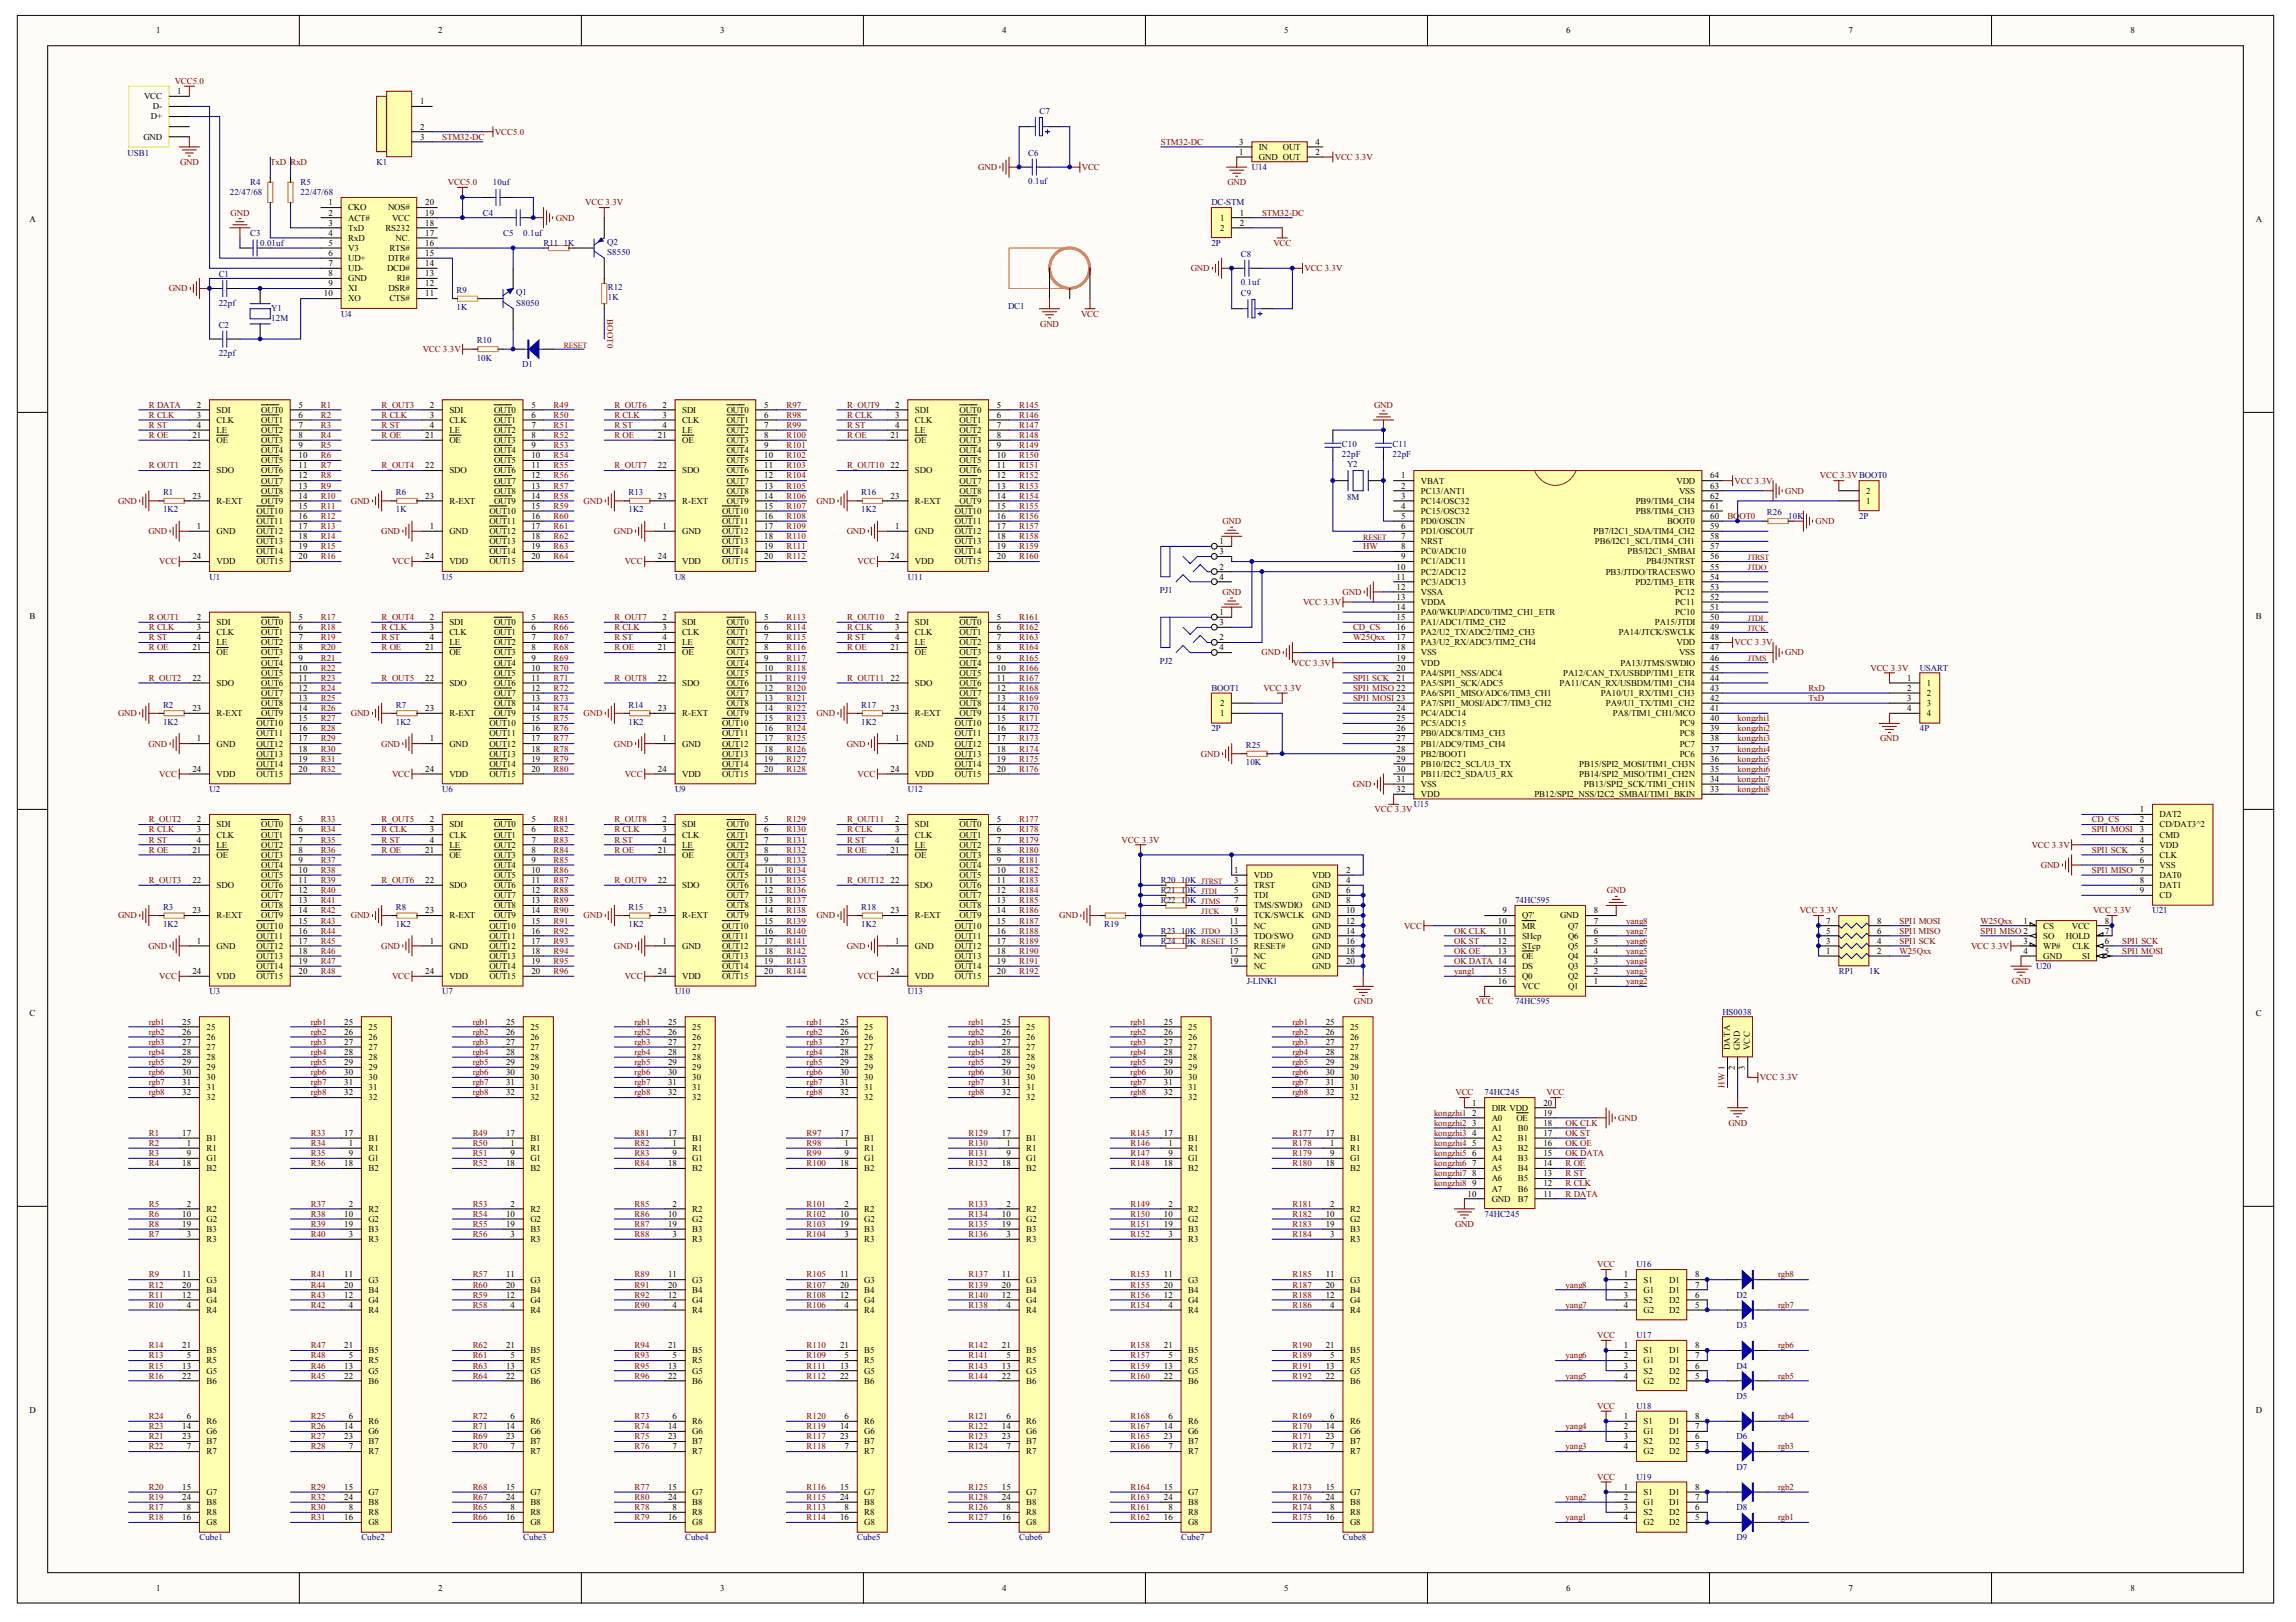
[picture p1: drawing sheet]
<svg xmlns="http://www.w3.org/2000/svg" width="297mm" height="210mm" viewBox="0 0 297 210" stroke-linecap="round" stroke-linejoin="round" font-family="sans-serif">
<defs><g id="words">
<g font-size="1.2">
<text x="20.2" y="4.3">1</text>
<text x="56.7" y="4.3">2</text>
<text x="93.2" y="4.3">3</text>
<text x="129.7" y="4.3">4</text>
<text x="166.2" y="4.3">5</text>
<text x="202.6" y="4.3">6</text>
<text x="239.1" y="4.3">7</text>
<text x="275.6" y="4.3">8</text>
<text x="18.6" y="12.8">VCC</text>
<text x="19.5" y="15.5">D+</text>
<text x="19.8" y="14.1">D-</text>
<text x="22.9" y="12.2">1</text>
<text x="54.3" y="13.5">1</text>
<text x="54.3" y="16.8">2</text>
<text x="18.6" y="18.1">GND</text>
<text x="54.3" y="18.1">3</text>
<text x="160.3" y="20">1</text>
<text x="160.3" y="18.7">3</text>
<text x="162.9" y="20.7">GND OUT</text>
<text x="162.9" y="19.4">IN</text>
<text x="166" y="19.4">OUT</text>
<text x="170.2" y="20">2</text>
<text x="170.2" y="18.7">4</text>
<text x="3.8" y="28.7">A</text>
<text x="42.5" y="26.6">1</text>
<text x="42.5" y="27.9">2</text>
<text x="42.5" y="29.2">3</text>
<text x="45.1" y="27.2">CKO</text>
<text x="45.1" y="28.5">ACT#</text>
<text x="45.1" y="29.9">TxD</text>
<text x="49.9" y="29.9">RS232</text>
<text x="50.2" y="27.2">NOS#</text>
<text x="50.7" y="28.5">VCC</text>
<text x="55" y="29.2">18</text>
<text x="55" y="27.9">19</text>
<text x="55" y="26.6">20</text>
<text x="157.8" y="28.5">1</text>
<text x="157.8" y="29.9">2</text>
<text x="160.4" y="27.9">1</text>
<text x="160.4" y="29.2">2</text>
<text x="291.8" y="28.7">A</text>
<text x="42.5" y="30.5">4</text>
<text x="42.5" y="31.8">5</text>
<text x="42.5" y="33.1">6</text>
<text x="42.5" y="34.4">7</text>
<text x="42.5" y="35.7">8</text>
<text x="45.1" y="31.2">RxD</text>
<text x="45.1" y="32.5">V3</text>
<text x="45.1" y="33.8">UD+</text>
<text x="45.1" y="35.1">UD-</text>
<text x="50.1" y="35.1">DCD#</text>
<text x="50.2" y="33.8">DTR#</text>
<text x="50.4" y="32.5">RTS#</text>
<text x="51.2" y="31.2">NC.</text>
<text x="55" y="35.7">13</text>
<text x="55" y="34.4">14</text>
<text x="55" y="33.1">15</text>
<text x="55" y="31.8">16</text>
<text x="55" y="30.5">17</text>
<text x="41.9" y="38.4">10</text>
<text x="42.5" y="37.1">9</text>
<text x="45.1" y="36.4">GND</text>
<text x="45.1" y="37.7">XI</text>
<text x="45.1" y="39">XO</text>
<text x="50.2" y="37.7">DSR#</text>
<text x="50.4" y="39">CTS#</text>
<text x="51.3" y="36.4">RI#</text>
<text x="55" y="38.4">11</text>
<text x="55" y="37.1">12</text>
<text x="25.5" y="52.8">2</text>
<text x="28" y="53.4">SDI</text>
<text x="33.8" y="53.4">OUT0</text>
<text x="38.6" y="52.8">5</text>
<text x="55.6" y="52.8">2</text>
<text x="58.1" y="53.4">SDI</text>
<text x="63.9" y="53.4">OUT0</text>
<text x="68.7" y="52.8">5</text>
<text x="85.7" y="52.8">2</text>
<text x="88.3" y="53.4">SDI</text>
<text x="94" y="53.4">OUT0</text>
<text x="98.9" y="52.8">5</text>
<text x="115.8" y="52.8">2</text>
<text x="118.4" y="53.4">SDI</text>
<text x="124.1" y="53.4">OUT0</text>
<text x="129" y="52.8">5</text>
<text x="24.9" y="56.7">21</text>
<text x="25.5" y="54.1">3</text>
<text x="25.5" y="55.4">4</text>
<text x="28" y="54.7">CLK</text>
<text x="28" y="56">LE</text>
<text x="28" y="57.3">OE</text>
<text x="33.8" y="54.7">OUT1</text>
<text x="33.8" y="56">OUT2</text>
<text x="33.8" y="57.3">OUT3</text>
<text x="33.8" y="58.6">OUT4</text>
<text x="33.8" y="60">OUT5</text>
<text x="38.6" y="54.1">6</text>
<text x="38.6" y="55.4">7</text>
<text x="38.6" y="56.7">8</text>
<text x="38.6" y="58">9</text>
<text x="38.6" y="59.3">10</text>
<text x="55" y="56.7">21</text>
<text x="55.6" y="54.1">3</text>
<text x="55.6" y="55.4">4</text>
<text x="58.1" y="54.7">CLK</text>
<text x="58.1" y="56">LE</text>
<text x="58.1" y="57.3">OE</text>
<text x="63.9" y="54.7">OUT1</text>
<text x="63.9" y="56">OUT2</text>
<text x="63.9" y="57.3">OUT3</text>
<text x="63.9" y="58.6">OUT4</text>
<text x="63.9" y="60">OUT5</text>
<text x="68.7" y="54.1">6</text>
<text x="68.7" y="55.4">7</text>
<text x="68.7" y="56.7">8</text>
<text x="68.7" y="58">9</text>
<text x="68.7" y="59.3">10</text>
<text x="85.1" y="56.7">21</text>
<text x="85.7" y="54.1">3</text>
<text x="85.7" y="55.4">4</text>
<text x="88.3" y="54.7">CLK</text>
<text x="88.3" y="56">LE</text>
<text x="88.3" y="57.3">OE</text>
<text x="94" y="54.7">OUT1</text>
<text x="94" y="56">OUT2</text>
<text x="94" y="57.3">OUT3</text>
<text x="94" y="58.6">OUT4</text>
<text x="94" y="60">OUT5</text>
<text x="98.9" y="54.1">6</text>
<text x="98.9" y="55.4">7</text>
<text x="98.9" y="56.7">8</text>
<text x="98.9" y="58">9</text>
<text x="98.9" y="59.3">10</text>
<text x="115.2" y="56.7">21</text>
<text x="115.8" y="54.1">3</text>
<text x="115.8" y="55.4">4</text>
<text x="118.4" y="54.7">CLK</text>
<text x="118.4" y="56">LE</text>
<text x="118.4" y="57.3">OE</text>
<text x="124.1" y="54.7">OUT1</text>
<text x="124.1" y="56">OUT2</text>
<text x="124.1" y="57.3">OUT3</text>
<text x="124.1" y="58.6">OUT4</text>
<text x="124.1" y="60">OUT5</text>
<text x="129" y="54.1">6</text>
<text x="129" y="55.4">7</text>
<text x="129" y="56.7">8</text>
<text x="129" y="58">9</text>
<text x="129" y="59.3">10</text>
<text x="24.9" y="60.6">22</text>
<text x="24.9" y="64.5">23</text>
<text x="28" y="61.3">SDO</text>
<text x="28" y="65.2">R-EXT</text>
<text x="33.8" y="61.3">OUT6</text>
<text x="33.8" y="62.6">OUT7</text>
<text x="33.8" y="63.9">OUT8</text>
<text x="33.8" y="65.2">OUT9</text>
<text x="38.6" y="60.6">11</text>
<text x="38.6" y="61.9">12</text>
<text x="38.6" y="63.2">13</text>
<text x="38.6" y="64.5">14</text>
<text x="38.6" y="65.8">15</text>
<text x="55" y="60.6">22</text>
<text x="55" y="64.5">23</text>
<text x="58.1" y="61.3">SDO</text>
<text x="58.1" y="65.2">R-EXT</text>
<text x="63.9" y="61.3">OUT6</text>
<text x="63.9" y="62.6">OUT7</text>
<text x="63.9" y="63.9">OUT8</text>
<text x="63.9" y="65.2">OUT9</text>
<text x="68.7" y="60.6">11</text>
<text x="68.7" y="61.9">12</text>
<text x="68.7" y="63.2">13</text>
<text x="68.7" y="64.5">14</text>
<text x="68.7" y="65.8">15</text>
<text x="85.1" y="60.6">22</text>
<text x="85.1" y="64.5">23</text>
<text x="88.3" y="61.3">SDO</text>
<text x="88.3" y="65.2">R-EXT</text>
<text x="94" y="61.3">OUT6</text>
<text x="94" y="62.6">OUT7</text>
<text x="94" y="63.9">OUT8</text>
<text x="94" y="65.2">OUT9</text>
<text x="98.9" y="60.6">11</text>
<text x="98.9" y="61.9">12</text>
<text x="98.9" y="63.2">13</text>
<text x="98.9" y="64.5">14</text>
<text x="98.9" y="65.8">15</text>
<text x="115.2" y="60.6">22</text>
<text x="115.2" y="64.5">23</text>
<text x="118.4" y="61.3">SDO</text>
<text x="118.4" y="65.2">R-EXT</text>
<text x="124.1" y="61.3">OUT6</text>
<text x="124.1" y="62.6">OUT7</text>
<text x="124.1" y="63.9">OUT8</text>
<text x="124.1" y="65.2">OUT9</text>
<text x="129" y="60.6">11</text>
<text x="129" y="61.9">12</text>
<text x="129" y="63.2">13</text>
<text x="129" y="64.5">14</text>
<text x="129" y="65.8">15</text>
<text x="181.3" y="61.9">1</text>
<text x="181.3" y="63.2">2</text>
<text x="181.3" y="64.5">3</text>
<text x="181.3" y="65.8">4</text>
<text x="183.8" y="62.6">VBAT</text>
<text x="183.8" y="63.9">PC13/ANT1</text>
<text x="183.8" y="65.2">PC14/OSC32</text>
<text x="211.6" y="65.2">PB9/TIM4_CH4</text>
<text x="216.9" y="62.6">VDD</text>
<text x="217.2" y="63.9">VSS</text>
<text x="221.3" y="65.8">61</text>
<text x="221.3" y="64.5">62</text>
<text x="221.3" y="63.2">63</text>
<text x="221.3" y="61.9">64</text>
<text x="241.4" y="65.2">1</text>
<text x="241.4" y="63.9">2</text>
<text x="25.5" y="68.5">1</text>
<text x="28" y="69.1">GND</text>
<text x="33.2" y="66.5">OUT10</text>
<text x="33.2" y="67.8">OUT11</text>
<text x="33.2" y="69.1">OUT12</text>
<text x="33.2" y="70.4">OUT13</text>
<text x="33.2" y="71.7">OUT14</text>
<text x="38.6" y="67.2">16</text>
<text x="38.6" y="68.5">17</text>
<text x="38.6" y="69.8">18</text>
<text x="38.6" y="71.1">19</text>
<text x="55.6" y="68.5">1</text>
<text x="58.1" y="69.1">GND</text>
<text x="63.3" y="66.5">OUT10</text>
<text x="63.3" y="67.8">OUT11</text>
<text x="63.3" y="69.1">OUT12</text>
<text x="63.3" y="70.4">OUT13</text>
<text x="63.3" y="71.7">OUT14</text>
<text x="68.7" y="67.2">16</text>
<text x="68.7" y="68.5">17</text>
<text x="68.7" y="69.8">18</text>
<text x="68.7" y="71.1">19</text>
<text x="85.7" y="68.5">1</text>
<text x="88.3" y="69.1">GND</text>
<text x="93.4" y="66.5">OUT10</text>
<text x="93.4" y="67.8">OUT11</text>
<text x="93.4" y="69.1">OUT12</text>
<text x="93.4" y="70.4">OUT13</text>
<text x="93.4" y="71.7">OUT14</text>
<text x="98.9" y="67.2">16</text>
<text x="98.9" y="68.5">17</text>
<text x="98.9" y="69.8">18</text>
<text x="98.9" y="71.1">19</text>
<text x="115.8" y="68.5">1</text>
<text x="118.4" y="69.1">GND</text>
<text x="123.5" y="66.5">OUT10</text>
<text x="123.5" y="67.8">OUT11</text>
<text x="123.5" y="69.1">OUT12</text>
<text x="123.5" y="70.4">OUT13</text>
<text x="123.5" y="71.7">OUT14</text>
<text x="129" y="67.2">16</text>
<text x="129" y="68.5">17</text>
<text x="129" y="69.8">18</text>
<text x="129" y="71.1">19</text>
<text x="157.8" y="71.7">3</text>
<text x="157.8" y="70.4">1</text>
<text x="181.3" y="67.2">5</text>
<text x="181.3" y="68.5">6</text>
<text x="181.3" y="69.8">7</text>
<text x="181.3" y="71.1">8</text>
<text x="183.8" y="66.5">PC15/OSC32</text>
<text x="183.8" y="67.8">PD0/OSCIN</text>
<text x="183.8" y="69.1">PD1/OSCOUT</text>
<text x="183.8" y="70.4">NRST</text>
<text x="183.8" y="71.7">PC0/ADC10</text>
<text x="206.2" y="69.1">PB7/I2C1_SDA/TIM4_CH2</text>
<text x="206.3" y="70.4">PB6/I2C1_SCL/TIM4_CH1</text>
<text x="210.6" y="71.7">PB5/I2C1_SMBAI</text>
<text x="211.6" y="66.5">PB8/TIM4_CH3</text>
<text x="215.7" y="67.8">BOOT0</text>
<text x="221.3" y="71.1">57</text>
<text x="221.3" y="69.8">58</text>
<text x="221.3" y="68.5">59</text>
<text x="221.3" y="67.2">60</text>
<text x="24.9" y="72.4">24</text>
<text x="28" y="73">VDD</text>
<text x="33.2" y="73">OUT15</text>
<text x="38.6" y="72.4">20</text>
<text x="55" y="72.4">24</text>
<text x="58.1" y="73">VDD</text>
<text x="63.3" y="73">OUT15</text>
<text x="68.7" y="72.4">20</text>
<text x="85.1" y="72.4">24</text>
<text x="88.3" y="73">VDD</text>
<text x="93.4" y="73">OUT15</text>
<text x="98.9" y="72.4">20</text>
<text x="115.2" y="72.4">24</text>
<text x="118.4" y="73">VDD</text>
<text x="123.5" y="73">OUT15</text>
<text x="129" y="72.4">20</text>
<text x="157.8" y="75">4</text>
<text x="157.8" y="73.7">2</text>
<text x="180.7" y="73.7">10</text>
<text x="180.7" y="75">11</text>
<text x="180.7" y="76.3">12</text>
<text x="180.7" y="77.6">13</text>
<text x="181.3" y="72.4">9</text>
<text x="183.8" y="73">PC1/ADC11</text>
<text x="183.8" y="74.4">PC2/ADC12</text>
<text x="183.8" y="75.7">PC3/ADC13</text>
<text x="183.8" y="77">VSSA</text>
<text x="207.7" y="74.4">PB3/JTDO/TRACESWO</text>
<text x="211.6" y="75.7">PD2/TIM3_ETR</text>
<text x="213" y="73">PB4/JNTRST</text>
<text x="216.7" y="77">PC12</text>
<text x="221.3" y="77.6">52</text>
<text x="221.3" y="76.3">53</text>
<text x="221.3" y="75">54</text>
<text x="221.3" y="73.7">55</text>
<text x="221.3" y="72.4">56</text>
<text x="3.8" y="80.1">B</text>
<text x="25.5" y="80.2">2</text>
<text x="25.5" y="81.6">3</text>
<text x="25.5" y="82.9">4</text>
<text x="28" y="80.9">SDI</text>
<text x="28" y="82.2">CLK</text>
<text x="28" y="83.5">LE</text>
<text x="33.8" y="80.9">OUT0</text>
<text x="33.8" y="82.2">OUT1</text>
<text x="33.8" y="83.5">OUT2</text>
<text x="38.6" y="80.2">5</text>
<text x="38.6" y="81.6">6</text>
<text x="38.6" y="82.9">7</text>
<text x="55.6" y="80.2">2</text>
<text x="55.6" y="81.6">3</text>
<text x="55.6" y="82.9">4</text>
<text x="58.1" y="80.9">SDI</text>
<text x="58.1" y="82.2">CLK</text>
<text x="58.1" y="83.5">LE</text>
<text x="63.9" y="80.9">OUT0</text>
<text x="63.9" y="82.2">OUT1</text>
<text x="63.9" y="83.5">OUT2</text>
<text x="68.7" y="80.2">5</text>
<text x="68.7" y="81.6">6</text>
<text x="68.7" y="82.9">7</text>
<text x="85.7" y="80.2">2</text>
<text x="85.7" y="81.6">3</text>
<text x="85.7" y="82.9">4</text>
<text x="88.3" y="80.9">SDI</text>
<text x="88.3" y="82.2">CLK</text>
<text x="88.3" y="83.5">LE</text>
<text x="94" y="80.9">OUT0</text>
<text x="94" y="82.2">OUT1</text>
<text x="94" y="83.5">OUT2</text>
<text x="98.9" y="80.2">5</text>
<text x="98.9" y="81.6">6</text>
<text x="98.9" y="82.9">7</text>
<text x="115.8" y="80.2">2</text>
<text x="115.8" y="81.6">3</text>
<text x="115.8" y="82.9">4</text>
<text x="118.4" y="80.9">SDI</text>
<text x="118.4" y="82.2">CLK</text>
<text x="118.4" y="83.5">LE</text>
<text x="124.1" y="80.9">OUT0</text>
<text x="124.1" y="82.2">OUT1</text>
<text x="124.1" y="83.5">OUT2</text>
<text x="129" y="80.2">5</text>
<text x="129" y="81.6">6</text>
<text x="129" y="82.9">7</text>
<text x="157.8" y="80.9">3</text>
<text x="157.8" y="79.6">1</text>
<text x="157.8" y="82.9">2</text>
<text x="180.7" y="78.9">14</text>
<text x="180.7" y="80.2">15</text>
<text x="180.7" y="81.6">16</text>
<text x="180.7" y="82.9">17</text>
<text x="183.8" y="78.3">VDDA</text>
<text x="183.8" y="79.6">PA0/WKUP/ADC0/TIM2_CH1_ETR</text>
<text x="183.8" y="80.9">PA1/ADC1/TIM2_CH2</text>
<text x="183.8" y="82.2">PA2/U2_TX/ADC2/TIM2_CH3</text>
<text x="183.8" y="83.5">PA3/U2_RX/ADC3/TIM2_CH4</text>
<text x="209.4" y="82.2">PA14/JTCK/SWCLK</text>
<text x="214.1" y="80.9">PA15/JTDI</text>
<text x="216.7" y="79.6">PC10</text>
<text x="216.7" y="78.3">PC11</text>
<text x="216.9" y="83.5">VDD</text>
<text x="221.3" y="82.9">48</text>
<text x="221.3" y="81.6">49</text>
<text x="221.3" y="80.2">50</text>
<text x="221.3" y="78.9">51</text>
<text x="291.8" y="80.1">B</text>
<text x="24.9" y="84.2">21</text>
<text x="24.9" y="88.1">22</text>
<text x="28" y="84.8">OE</text>
<text x="28" y="88.8">SDO</text>
<text x="33.8" y="84.8">OUT3</text>
<text x="33.8" y="86.1">OUT4</text>
<text x="33.8" y="87.4">OUT5</text>
<text x="33.8" y="88.8">OUT6</text>
<text x="38.6" y="84.2">8</text>
<text x="38.6" y="85.5">9</text>
<text x="38.6" y="86.8">10</text>
<text x="38.6" y="88.1">11</text>
<text x="38.6" y="89.4">12</text>
<text x="55" y="84.2">21</text>
<text x="55" y="88.1">22</text>
<text x="58.1" y="84.8">OE</text>
<text x="58.1" y="88.8">SDO</text>
<text x="63.9" y="84.8">OUT3</text>
<text x="63.9" y="86.1">OUT4</text>
<text x="63.9" y="87.4">OUT5</text>
<text x="63.9" y="88.8">OUT6</text>
<text x="68.7" y="84.2">8</text>
<text x="68.7" y="85.5">9</text>
<text x="68.7" y="86.8">10</text>
<text x="68.7" y="88.1">11</text>
<text x="68.7" y="89.4">12</text>
<text x="85.1" y="84.2">21</text>
<text x="85.1" y="88.1">22</text>
<text x="88.3" y="84.8">OE</text>
<text x="88.3" y="88.8">SDO</text>
<text x="94" y="84.8">OUT3</text>
<text x="94" y="86.1">OUT4</text>
<text x="94" y="87.4">OUT5</text>
<text x="94" y="88.8">OUT6</text>
<text x="98.9" y="84.2">8</text>
<text x="98.9" y="85.5">9</text>
<text x="98.9" y="86.8">10</text>
<text x="98.9" y="88.1">11</text>
<text x="98.9" y="89.4">12</text>
<text x="115.2" y="84.2">21</text>
<text x="115.2" y="88.1">22</text>
<text x="118.4" y="84.8">OE</text>
<text x="118.4" y="88.8">SDO</text>
<text x="124.1" y="84.8">OUT3</text>
<text x="124.1" y="86.1">OUT4</text>
<text x="124.1" y="87.4">OUT5</text>
<text x="124.1" y="88.8">OUT6</text>
<text x="129" y="84.2">8</text>
<text x="129" y="85.5">9</text>
<text x="129" y="86.8">10</text>
<text x="129" y="88.1">11</text>
<text x="129" y="89.4">12</text>
<text x="157.8" y="84.2">4</text>
<text x="180.7" y="84.2">18</text>
<text x="180.7" y="85.5">19</text>
<text x="180.7" y="86.8">20</text>
<text x="180.7" y="88.1">21</text>
<text x="183.8" y="84.8">VSS</text>
<text x="183.8" y="86.1">VDD</text>
<text x="183.8" y="87.4">PA4/SPI1_NSS/ADC4</text>
<text x="183.8" y="88.8">PA5/SPI1_SCK/ADC5</text>
<text x="201.8" y="88.8">PA11/CAN_RX/USBDM/TIM1_CH4</text>
<text x="202.2" y="87.4">PA12/CAN_TX/USBDP/TIM1_ETR</text>
<text x="209.6" y="86.1">PA13/JTMS/SWDIO</text>
<text x="217.2" y="84.8">VSS</text>
<text x="221.3" y="89.4">43</text>
<text x="221.3" y="88.1">44</text>
<text x="221.3" y="86.8">45</text>
<text x="221.3" y="85.5">46</text>
<text x="221.3" y="84.2">47</text>
<text x="246.7" y="88.1">1</text>
<text x="246.7" y="89.4">2</text>
<text x="249.3" y="88.8">1</text>
<text x="24.9" y="92">23</text>
<text x="25.5" y="96">1</text>
<text x="28" y="92.7">R-EXT</text>
<text x="33.2" y="94">OUT10</text>
<text x="33.2" y="95.3">OUT11</text>
<text x="33.8" y="90.1">OUT7</text>
<text x="33.8" y="91.4">OUT8</text>
<text x="33.8" y="92.7">OUT9</text>
<text x="38.6" y="90.7">13</text>
<text x="38.6" y="92">14</text>
<text x="38.6" y="93.3">15</text>
<text x="38.6" y="94.6">16</text>
<text x="38.6" y="96">17</text>
<text x="55" y="92">23</text>
<text x="55.6" y="96">1</text>
<text x="58.1" y="92.7">R-EXT</text>
<text x="63.3" y="94">OUT10</text>
<text x="63.3" y="95.3">OUT11</text>
<text x="63.9" y="90.1">OUT7</text>
<text x="63.9" y="91.4">OUT8</text>
<text x="63.9" y="92.7">OUT9</text>
<text x="68.7" y="90.7">13</text>
<text x="68.7" y="92">14</text>
<text x="68.7" y="93.3">15</text>
<text x="68.7" y="94.6">16</text>
<text x="68.7" y="96">17</text>
<text x="85.1" y="92">23</text>
<text x="85.7" y="96">1</text>
<text x="88.3" y="92.7">R-EXT</text>
<text x="93.4" y="94">OUT10</text>
<text x="93.4" y="95.3">OUT11</text>
<text x="94" y="90.1">OUT7</text>
<text x="94" y="91.4">OUT8</text>
<text x="94" y="92.7">OUT9</text>
<text x="98.9" y="90.7">13</text>
<text x="98.9" y="92">14</text>
<text x="98.9" y="93.3">15</text>
<text x="98.9" y="94.6">16</text>
<text x="98.9" y="96">17</text>
<text x="115.2" y="92">23</text>
<text x="115.8" y="96">1</text>
<text x="118.4" y="92.7">R-EXT</text>
<text x="123.5" y="94">OUT10</text>
<text x="123.5" y="95.3">OUT11</text>
<text x="124.1" y="90.1">OUT7</text>
<text x="124.1" y="91.4">OUT8</text>
<text x="124.1" y="92.7">OUT9</text>
<text x="129" y="90.7">13</text>
<text x="129" y="92">14</text>
<text x="129" y="93.3">15</text>
<text x="129" y="94.6">16</text>
<text x="129" y="96">17</text>
<text x="157.8" y="92.7">1</text>
<text x="157.8" y="91.4">2</text>
<text x="180.7" y="92">24</text>
<text x="180.7" y="93.3">25</text>
<text x="180.7" y="94.6">26</text>
<text x="180.7" y="96">27</text>
<text x="183.8" y="90.1">PA6/SPI1_MISO/ADC6/TIM3_CH1</text>
<text x="183.8" y="91.4">PA7/SPI1_MOSI/ADC7/TIM3_CH2</text>
<text x="183.8" y="92.7">PC4/ADC14</text>
<text x="183.8" y="94">PC5/ADC15</text>
<text x="183.8" y="95.3">PB0/ADC8/TIM3_CH3</text>
<text x="207.1" y="90.1">PA10/U1_RX/TIM1_CH3</text>
<text x="207.8" y="91.4">PA9/U1_TX/TIM1_CH2</text>
<text x="208.7" y="92.7">PA8/TIM1_CH1/MCO</text>
<text x="217.3" y="95.3">PC8</text>
<text x="217.3" y="94">PC9</text>
<text x="221.3" y="96">38</text>
<text x="221.3" y="94.6">39</text>
<text x="221.3" y="93.3">40</text>
<text x="221.3" y="92">41</text>
<text x="221.3" y="90.7">42</text>
<text x="246.7" y="90.7">3</text>
<text x="246.7" y="92">4</text>
<text x="249.3" y="90.1">2</text>
<text x="249.3" y="91.4">3</text>
<text x="249.3" y="92.7">4</text>
<text x="24.9" y="99.9">24</text>
<text x="28" y="96.6">GND</text>
<text x="28" y="100.5">VDD</text>
<text x="33.2" y="96.6">OUT12</text>
<text x="33.2" y="97.9">OUT13</text>
<text x="33.2" y="99.2">OUT14</text>
<text x="33.2" y="100.5">OUT15</text>
<text x="38.6" y="97.3">18</text>
<text x="38.6" y="98.6">19</text>
<text x="38.6" y="99.9">20</text>
<text x="55" y="99.9">24</text>
<text x="58.1" y="96.6">GND</text>
<text x="58.1" y="100.5">VDD</text>
<text x="63.3" y="96.6">OUT12</text>
<text x="63.3" y="97.9">OUT13</text>
<text x="63.3" y="99.2">OUT14</text>
<text x="63.3" y="100.5">OUT15</text>
<text x="68.7" y="97.3">18</text>
<text x="68.7" y="98.6">19</text>
<text x="68.7" y="99.9">20</text>
<text x="85.1" y="99.9">24</text>
<text x="88.3" y="96.6">GND</text>
<text x="88.3" y="100.5">VDD</text>
<text x="93.4" y="96.6">OUT12</text>
<text x="93.4" y="97.9">OUT13</text>
<text x="93.4" y="99.2">OUT14</text>
<text x="93.4" y="100.5">OUT15</text>
<text x="98.9" y="97.3">18</text>
<text x="98.9" y="98.6">19</text>
<text x="98.9" y="99.9">20</text>
<text x="115.2" y="99.9">24</text>
<text x="118.4" y="96.6">GND</text>
<text x="118.4" y="100.5">VDD</text>
<text x="123.5" y="96.6">OUT12</text>
<text x="123.5" y="97.9">OUT13</text>
<text x="123.5" y="99.2">OUT14</text>
<text x="123.5" y="100.5">OUT15</text>
<text x="129" y="97.3">18</text>
<text x="129" y="98.6">19</text>
<text x="129" y="99.9">20</text>
<text x="180.7" y="97.3">28</text>
<text x="180.7" y="98.6">29</text>
<text x="180.7" y="99.9">30</text>
<text x="180.7" y="101.2">31</text>
<text x="183.8" y="96.6">PB1/ADC9/TIM3_CH4</text>
<text x="183.8" y="97.9">PB2/BOOT1</text>
<text x="183.8" y="99.2">PB10/I2C2_SCL/U3_TX</text>
<text x="183.8" y="100.5">PB11/I2C2_SDA/U3_RX</text>
<text x="183.8" y="101.8">VSS</text>
<text x="204.3" y="100.5">PB14/SPI2_MISO/TIM1_CH2N</text>
<text x="204.3" y="99.2">PB15/SPI2_MOSI/TIM1_CH3N</text>
<text x="204.9" y="101.8">PB13/SPI2_SCK/TIM1_CH1N</text>
<text x="217.3" y="97.9">PC6</text>
<text x="217.3" y="96.6">PC7</text>
<text x="221.3" y="101.2">34</text>
<text x="221.3" y="99.9">35</text>
<text x="221.3" y="98.6">36</text>
<text x="221.3" y="97.3">37</text>
<text x="25.5" y="106.4">2</text>
<text x="25.5" y="107.7">3</text>
<text x="28" y="107.1">SDI</text>
<text x="33.8" y="107.1">OUT0</text>
<text x="38.6" y="106.4">5</text>
<text x="38.6" y="107.7">6</text>
<text x="55.6" y="106.4">2</text>
<text x="55.6" y="107.7">3</text>
<text x="58.1" y="107.1">SDI</text>
<text x="63.9" y="107.1">OUT0</text>
<text x="68.7" y="106.4">5</text>
<text x="68.7" y="107.7">6</text>
<text x="85.7" y="106.4">2</text>
<text x="85.7" y="107.7">3</text>
<text x="88.3" y="107.1">SDI</text>
<text x="94" y="107.1">OUT0</text>
<text x="98.9" y="106.4">5</text>
<text x="98.9" y="107.7">6</text>
<text x="115.8" y="106.4">2</text>
<text x="115.8" y="107.7">3</text>
<text x="118.4" y="107.1">SDI</text>
<text x="124.1" y="107.1">OUT0</text>
<text x="129" y="106.4">5</text>
<text x="129" y="107.7">6</text>
<text x="180.7" y="102.5">32</text>
<text x="183.8" y="103.1">VDD</text>
<text x="198.5" y="103.1">PB12/SPI2_NSS/I2C2_SMBAI/TIM1_BKIN</text>
<text x="221.3" y="102.5">33</text>
<text x="276.8" y="105.1">1</text>
<text x="276.8" y="106.4">2</text>
<text x="276.8" y="107.7">3</text>
<text x="279.4" y="105.8">DAT2</text>
<text x="279.4" y="107.1">CD/DAT3^2</text>
<text x="24.9" y="110.3">21</text>
<text x="25.5" y="109">4</text>
<text x="28" y="108.4">CLK</text>
<text x="28" y="109.7">LE</text>
<text x="28" y="111">OE</text>
<text x="33.8" y="108.4">OUT1</text>
<text x="33.8" y="109.7">OUT2</text>
<text x="33.8" y="111">OUT3</text>
<text x="33.8" y="112.3">OUT4</text>
<text x="33.8" y="113.6">OUT5</text>
<text x="38.6" y="109">7</text>
<text x="38.6" y="110.3">8</text>
<text x="38.6" y="111.7">9</text>
<text x="38.6" y="113">10</text>
<text x="55" y="110.3">21</text>
<text x="55.6" y="109">4</text>
<text x="58.1" y="108.4">CLK</text>
<text x="58.1" y="109.7">LE</text>
<text x="58.1" y="111">OE</text>
<text x="63.9" y="108.4">OUT1</text>
<text x="63.9" y="109.7">OUT2</text>
<text x="63.9" y="111">OUT3</text>
<text x="63.9" y="112.3">OUT4</text>
<text x="63.9" y="113.6">OUT5</text>
<text x="68.7" y="109">7</text>
<text x="68.7" y="110.3">8</text>
<text x="68.7" y="111.7">9</text>
<text x="68.7" y="113">10</text>
<text x="85.1" y="110.3">21</text>
<text x="85.7" y="109">4</text>
<text x="88.3" y="108.4">CLK</text>
<text x="88.3" y="109.7">LE</text>
<text x="88.3" y="111">OE</text>
<text x="94" y="108.4">OUT1</text>
<text x="94" y="109.7">OUT2</text>
<text x="94" y="111">OUT3</text>
<text x="94" y="112.3">OUT4</text>
<text x="94" y="113.6">OUT5</text>
<text x="98.9" y="109">7</text>
<text x="98.9" y="110.3">8</text>
<text x="98.9" y="111.7">9</text>
<text x="98.9" y="113">10</text>
<text x="115.2" y="110.3">21</text>
<text x="115.8" y="109">4</text>
<text x="118.4" y="108.4">CLK</text>
<text x="118.4" y="109.7">LE</text>
<text x="118.4" y="111">OE</text>
<text x="124.1" y="108.4">OUT1</text>
<text x="124.1" y="109.7">OUT2</text>
<text x="124.1" y="111">OUT3</text>
<text x="124.1" y="112.3">OUT4</text>
<text x="124.1" y="113.6">OUT5</text>
<text x="129" y="109">7</text>
<text x="129" y="110.3">8</text>
<text x="129" y="111.7">9</text>
<text x="129" y="113">10</text>
<text x="159.7" y="113">1</text>
<text x="162.2" y="113.6">VDD</text>
<text x="169.8" y="113.6">VDD</text>
<text x="174.1" y="113">2</text>
<text x="276.8" y="109">4</text>
<text x="276.8" y="110.3">5</text>
<text x="276.8" y="111.7">6</text>
<text x="276.8" y="113">7</text>
<text x="279.4" y="108.4">CMD</text>
<text x="279.4" y="109.7">VDD</text>
<text x="279.4" y="111">CLK</text>
<text x="279.4" y="112.3">VSS</text>
<text x="279.4" y="113.6">DAT0</text>
<text x="24.9" y="114.3">22</text>
<text x="24.9" y="118.2">23</text>
<text x="28" y="114.9">SDO</text>
<text x="28" y="118.9">R-EXT</text>
<text x="33.8" y="114.9">OUT6</text>
<text x="33.8" y="116.2">OUT7</text>
<text x="33.8" y="117.5">OUT8</text>
<text x="33.8" y="118.9">OUT9</text>
<text x="38.6" y="114.3">11</text>
<text x="38.6" y="115.6">12</text>
<text x="38.6" y="116.9">13</text>
<text x="38.6" y="118.2">14</text>
<text x="38.6" y="119.5">15</text>
<text x="55" y="114.3">22</text>
<text x="55" y="118.2">23</text>
<text x="58.1" y="114.9">SDO</text>
<text x="58.1" y="118.9">R-EXT</text>
<text x="63.9" y="114.9">OUT6</text>
<text x="63.9" y="116.2">OUT7</text>
<text x="63.9" y="117.5">OUT8</text>
<text x="63.9" y="118.9">OUT9</text>
<text x="68.7" y="114.3">11</text>
<text x="68.7" y="115.6">12</text>
<text x="68.7" y="116.9">13</text>
<text x="68.7" y="118.2">14</text>
<text x="68.7" y="119.5">15</text>
<text x="85.1" y="114.3">22</text>
<text x="85.1" y="118.2">23</text>
<text x="88.3" y="114.9">SDO</text>
<text x="88.3" y="118.9">R-EXT</text>
<text x="94" y="114.9">OUT6</text>
<text x="94" y="116.2">OUT7</text>
<text x="94" y="117.5">OUT8</text>
<text x="94" y="118.9">OUT9</text>
<text x="98.9" y="114.3">11</text>
<text x="98.9" y="115.6">12</text>
<text x="98.9" y="116.9">13</text>
<text x="98.9" y="118.2">14</text>
<text x="98.9" y="119.5">15</text>
<text x="115.2" y="114.3">22</text>
<text x="115.2" y="118.2">23</text>
<text x="118.4" y="114.9">SDO</text>
<text x="118.4" y="118.9">R-EXT</text>
<text x="124.1" y="114.9">OUT6</text>
<text x="124.1" y="116.2">OUT7</text>
<text x="124.1" y="117.5">OUT8</text>
<text x="124.1" y="118.9">OUT9</text>
<text x="129" y="114.3">11</text>
<text x="129" y="115.6">12</text>
<text x="129" y="116.9">13</text>
<text x="129" y="118.2">14</text>
<text x="129" y="119.5">15</text>
<text x="159.1" y="119.5">11</text>
<text x="159.7" y="114.3">3</text>
<text x="159.7" y="115.6">5</text>
<text x="159.7" y="116.9">7</text>
<text x="159.7" y="118.2">9</text>
<text x="162.2" y="114.9">TRST</text>
<text x="162.2" y="116.2">TDI</text>
<text x="162.2" y="117.5">TMS/SWDIO</text>
<text x="162.2" y="118.9">TCK/SWCLK</text>
<text x="169.8" y="114.9">GND</text>
<text x="169.8" y="116.2">GND</text>
<text x="169.8" y="117.5">GND</text>
<text x="169.8" y="118.9">GND</text>
<text x="174.1" y="114.3">4</text>
<text x="174.1" y="115.6">6</text>
<text x="174.1" y="116.9">8</text>
<text x="174.1" y="118.2">10</text>
<text x="174.1" y="119.5">12</text>
<text x="193.8" y="119.5">10</text>
<text x="194.4" y="118.2">9</text>
<text x="196.9" y="118.9">Q7'</text>
<text x="201.8" y="118.9">GND</text>
<text x="206.2" y="119.5">7</text>
<text x="206.2" y="118.2">8</text>
<text x="236.3" y="119.5">7</text>
<text x="242.9" y="119.5">8</text>
<text x="261.8" y="119.5">1</text>
<text x="272.3" y="119.5">8</text>
<text x="276.8" y="114.3">8</text>
<text x="276.8" y="115.6">9</text>
<text x="279.4" y="114.9">DAT1</text>
<text x="279.4" y="116.2">CD</text>
<text x="25.5" y="122.1">1</text>
<text x="28" y="122.8">GND</text>
<text x="33.2" y="120.2">OUT10</text>
<text x="33.2" y="121.5">OUT11</text>
<text x="33.2" y="122.8">OUT12</text>
<text x="33.2" y="124.1">OUT13</text>
<text x="33.2" y="125.4">OUT14</text>
<text x="38.6" y="120.8">16</text>
<text x="38.6" y="122.1">17</text>
<text x="38.6" y="123.4">18</text>
<text x="38.6" y="124.7">19</text>
<text x="55.6" y="122.1">1</text>
<text x="58.1" y="122.8">GND</text>
<text x="63.3" y="120.2">OUT10</text>
<text x="63.3" y="121.5">OUT11</text>
<text x="63.3" y="122.8">OUT12</text>
<text x="63.3" y="124.1">OUT13</text>
<text x="63.3" y="125.4">OUT14</text>
<text x="68.7" y="120.8">16</text>
<text x="68.7" y="122.1">17</text>
<text x="68.7" y="123.4">18</text>
<text x="68.7" y="124.7">19</text>
<text x="85.7" y="122.1">1</text>
<text x="88.3" y="122.8">GND</text>
<text x="93.4" y="120.2">OUT10</text>
<text x="93.4" y="121.5">OUT11</text>
<text x="93.4" y="122.8">OUT12</text>
<text x="93.4" y="124.1">OUT13</text>
<text x="93.4" y="125.4">OUT14</text>
<text x="98.9" y="120.8">16</text>
<text x="98.9" y="122.1">17</text>
<text x="98.9" y="123.4">18</text>
<text x="98.9" y="124.7">19</text>
<text x="115.8" y="122.1">1</text>
<text x="118.4" y="122.8">GND</text>
<text x="123.5" y="120.2">OUT10</text>
<text x="123.5" y="121.5">OUT11</text>
<text x="123.5" y="122.8">OUT12</text>
<text x="123.5" y="124.1">OUT13</text>
<text x="123.5" y="125.4">OUT14</text>
<text x="129" y="120.8">16</text>
<text x="129" y="122.1">17</text>
<text x="129" y="123.4">18</text>
<text x="129" y="124.7">19</text>
<text x="159.1" y="120.8">13</text>
<text x="159.1" y="123.4">17</text>
<text x="159.1" y="124.7">19</text>
<text x="162.2" y="120.2">NC</text>
<text x="162.2" y="121.5">TDO/SWO</text>
<text x="162.2" y="122.8">RESET#</text>
<text x="162.2" y="124.1">NC</text>
<text x="162.2" y="125.4">NC</text>
<text x="169.8" y="120.2">GND</text>
<text x="169.8" y="121.5">GND</text>
<text x="169.8" y="122.8">GND</text>
<text x="169.8" y="124.1">GND</text>
<text x="169.8" y="125.4">GND</text>
<text x="174.1" y="120.8">14</text>
<text x="174.1" y="122.1">16</text>
<text x="174.1" y="123.4">18</text>
<text x="174.1" y="124.7">20</text>
<text x="193.8" y="120.8">11</text>
<text x="193.8" y="122.1">12</text>
<text x="193.8" y="123.4">13</text>
<text x="196.9" y="120.2">MR</text>
<text x="196.9" y="121.5">SHcp</text>
<text x="196.9" y="122.8">STcp</text>
<text x="196.9" y="124.1">OE</text>
<text x="196.9" y="125.4">DS</text>
<text x="202.9" y="125.4">Q3</text>
<text x="202.9" y="124.1">Q4</text>
<text x="202.9" y="122.8">Q5</text>
<text x="202.9" y="121.5">Q6</text>
<text x="202.9" y="120.2">Q7</text>
<text x="206.2" y="124.7">3</text>
<text x="206.2" y="123.4">4</text>
<text x="206.2" y="122.1">5</text>
<text x="206.2" y="120.8">6</text>
<text x="236.3" y="123.4">1</text>
<text x="236.3" y="122.1">3</text>
<text x="236.3" y="120.8">5</text>
<text x="242.9" y="120.8">6</text>
<text x="242.9" y="122.1">4</text>
<text x="242.9" y="123.4">2</text>
<text x="261.8" y="122.1">3</text>
<text x="261.8" y="123.4">4</text>
<text x="264.3" y="120.2">CS</text>
<text x="264.3" y="121.5">SO</text>
<text x="264.3" y="122.8">WP#</text>
<text x="264.3" y="124.1">GND</text>
<text x="267.3" y="121.5">HOLD</text>
<text x="268" y="120.2">VCC</text>
<text x="268.1" y="122.8">CLK</text>
<text x="269.4" y="124.1">SI</text>
<text x="272.3" y="123.4">5</text>
<text x="272.3" y="122.1">6</text>
<text x="272.3" y="120.8">7</text>
<text x="3.8" y="131.4">C</text>
<text x="24.9" y="126.1">24</text>
<text x="28" y="126.7">VDD</text>
<text x="33.2" y="126.7">OUT15</text>
<text x="38.6" y="126.1">20</text>
<text x="55" y="126.1">24</text>
<text x="58.1" y="126.7">VDD</text>
<text x="63.3" y="126.7">OUT15</text>
<text x="68.7" y="126.1">20</text>
<text x="85.1" y="126.1">24</text>
<text x="88.3" y="126.7">VDD</text>
<text x="93.4" y="126.7">OUT15</text>
<text x="98.9" y="126.1">20</text>
<text x="115.2" y="126.1">24</text>
<text x="118.4" y="126.7">VDD</text>
<text x="123.5" y="126.7">OUT15</text>
<text x="129" y="126.1">20</text>
<text x="193.8" y="126.1">15</text>
<text x="193.8" y="127.4">16</text>
<text x="196.9" y="126.7">Q0</text>
<text x="196.9" y="128">VCC</text>
<text x="202.9" y="128">Q1</text>
<text x="202.9" y="126.7">Q2</text>
<text x="206.2" y="127.4">1</text>
<text x="206.2" y="126.1">2</text>
<text x="291.8" y="131.4">C</text>
<text x="23.6" y="132.6">25</text>
<text x="23.6" y="133.9">26</text>
<text x="23.6" y="135.2">27</text>
<text x="23.6" y="136.5">28</text>
<text x="23.6" y="137.8">29</text>
<text x="26.7" y="133.3">25</text>
<text x="26.7" y="134.6">26</text>
<text x="26.7" y="135.9">27</text>
<text x="26.7" y="137.2">28</text>
<text x="44.5" y="132.6">25</text>
<text x="44.5" y="133.9">26</text>
<text x="44.5" y="135.2">27</text>
<text x="44.5" y="136.5">28</text>
<text x="44.5" y="137.8">29</text>
<text x="47.7" y="133.3">25</text>
<text x="47.7" y="134.6">26</text>
<text x="47.7" y="135.9">27</text>
<text x="47.7" y="137.2">28</text>
<text x="65.5" y="132.6">25</text>
<text x="65.5" y="133.9">26</text>
<text x="65.5" y="135.2">27</text>
<text x="65.5" y="136.5">28</text>
<text x="65.5" y="137.8">29</text>
<text x="68.6" y="133.3">25</text>
<text x="68.6" y="134.6">26</text>
<text x="68.6" y="135.9">27</text>
<text x="68.6" y="137.2">28</text>
<text x="86.4" y="132.6">25</text>
<text x="86.4" y="133.9">26</text>
<text x="86.4" y="135.2">27</text>
<text x="86.4" y="136.5">28</text>
<text x="86.4" y="137.8">29</text>
<text x="89.6" y="133.3">25</text>
<text x="89.6" y="134.6">26</text>
<text x="89.6" y="135.9">27</text>
<text x="89.6" y="137.2">28</text>
<text x="108.7" y="132.6">25</text>
<text x="108.7" y="133.9">26</text>
<text x="108.7" y="135.2">27</text>
<text x="108.7" y="136.5">28</text>
<text x="108.7" y="137.8">29</text>
<text x="111.8" y="133.3">25</text>
<text x="111.8" y="134.6">26</text>
<text x="111.8" y="135.9">27</text>
<text x="111.8" y="137.2">28</text>
<text x="129.6" y="132.6">25</text>
<text x="129.6" y="133.9">26</text>
<text x="129.6" y="135.2">27</text>
<text x="129.6" y="136.5">28</text>
<text x="129.6" y="137.8">29</text>
<text x="132.8" y="133.3">25</text>
<text x="132.8" y="134.6">26</text>
<text x="132.8" y="135.9">27</text>
<text x="132.8" y="137.2">28</text>
<text x="150.6" y="132.6">25</text>
<text x="150.6" y="133.9">26</text>
<text x="150.6" y="135.2">27</text>
<text x="150.6" y="136.5">28</text>
<text x="150.6" y="137.8">29</text>
<text x="153.7" y="133.3">25</text>
<text x="153.7" y="134.6">26</text>
<text x="153.7" y="135.9">27</text>
<text x="153.7" y="137.2">28</text>
<text x="171.5" y="132.6">25</text>
<text x="171.5" y="133.9">26</text>
<text x="171.5" y="135.2">27</text>
<text x="171.5" y="136.5">28</text>
<text x="171.5" y="137.8">29</text>
<text x="174.7" y="133.3">25</text>
<text x="174.7" y="134.6">26</text>
<text x="174.7" y="135.9">27</text>
<text x="174.7" y="137.2">28</text>
<text x="23.6" y="139.1">30</text>
<text x="23.6" y="140.5">31</text>
<text x="23.6" y="141.8">32</text>
<text x="26.7" y="138.5">29</text>
<text x="26.7" y="139.8">30</text>
<text x="26.7" y="141.1">31</text>
<text x="26.7" y="142.4">32</text>
<text x="44.5" y="139.1">30</text>
<text x="44.5" y="140.5">31</text>
<text x="44.5" y="141.8">32</text>
<text x="47.7" y="138.5">29</text>
<text x="47.7" y="139.8">30</text>
<text x="47.7" y="141.1">31</text>
<text x="47.7" y="142.4">32</text>
<text x="65.5" y="139.1">30</text>
<text x="65.5" y="140.5">31</text>
<text x="65.5" y="141.8">32</text>
<text x="68.6" y="138.5">29</text>
<text x="68.6" y="139.8">30</text>
<text x="68.6" y="141.1">31</text>
<text x="68.6" y="142.4">32</text>
<text x="86.4" y="139.1">30</text>
<text x="86.4" y="140.5">31</text>
<text x="86.4" y="141.8">32</text>
<text x="89.6" y="138.5">29</text>
<text x="89.6" y="139.8">30</text>
<text x="89.6" y="141.1">31</text>
<text x="89.6" y="142.4">32</text>
<text x="108.7" y="139.1">30</text>
<text x="108.7" y="140.5">31</text>
<text x="108.7" y="141.8">32</text>
<text x="111.8" y="138.5">29</text>
<text x="111.8" y="139.8">30</text>
<text x="111.8" y="141.1">31</text>
<text x="111.8" y="142.4">32</text>
<text x="129.6" y="139.1">30</text>
<text x="129.6" y="140.5">31</text>
<text x="129.6" y="141.8">32</text>
<text x="132.8" y="138.5">29</text>
<text x="132.8" y="139.8">30</text>
<text x="132.8" y="141.1">31</text>
<text x="132.8" y="142.4">32</text>
<text x="150.6" y="139.1">30</text>
<text x="150.6" y="140.5">31</text>
<text x="150.6" y="141.8">32</text>
<text x="153.7" y="138.5">29</text>
<text x="153.7" y="139.8">30</text>
<text x="153.7" y="141.1">31</text>
<text x="153.7" y="142.4">32</text>
<text x="171.5" y="139.1">30</text>
<text x="171.5" y="140.5">31</text>
<text x="171.5" y="141.8">32</text>
<text x="174.7" y="138.5">29</text>
<text x="174.7" y="139.8">30</text>
<text x="174.7" y="141.1">31</text>
<text x="174.7" y="142.4">32</text>
<text x="190.4" y="143.1">1</text>
<text x="193" y="143.7">DIR VDD</text>
<text x="199.7" y="143.1">20</text>
<text x="23.6" y="147">17</text>
<text x="24.2" y="148.3">1</text>
<text x="24.2" y="149.6">9</text>
<text x="26.7" y="149">R1</text>
<text x="26.7" y="147.7">B1</text>
<text x="44.5" y="147">17</text>
<text x="45.1" y="148.3">1</text>
<text x="45.1" y="149.6">9</text>
<text x="47.7" y="149">R1</text>
<text x="47.7" y="147.7">B1</text>
<text x="65.5" y="147">17</text>
<text x="66.1" y="148.3">1</text>
<text x="66.1" y="149.6">9</text>
<text x="68.6" y="149">R1</text>
<text x="68.6" y="147.7">B1</text>
<text x="86.4" y="147">17</text>
<text x="87" y="148.3">1</text>
<text x="87" y="149.6">9</text>
<text x="89.6" y="149">R1</text>
<text x="89.6" y="147.7">B1</text>
<text x="108.7" y="147">17</text>
<text x="109.3" y="148.3">1</text>
<text x="109.3" y="149.6">9</text>
<text x="111.8" y="149">R1</text>
<text x="111.8" y="147.7">B1</text>
<text x="129.6" y="147">17</text>
<text x="130.2" y="148.3">1</text>
<text x="130.2" y="149.6">9</text>
<text x="132.8" y="149">R1</text>
<text x="132.8" y="147.7">B1</text>
<text x="150.6" y="147">17</text>
<text x="151.2" y="148.3">1</text>
<text x="151.2" y="149.6">9</text>
<text x="153.7" y="149">R1</text>
<text x="153.7" y="147.7">B1</text>
<text x="171.5" y="147">17</text>
<text x="172.1" y="148.3">1</text>
<text x="172.1" y="149.6">9</text>
<text x="174.7" y="149">R1</text>
<text x="174.7" y="147.7">B1</text>
<text x="190.4" y="144.4">2</text>
<text x="190.4" y="145.7">3</text>
<text x="190.4" y="147">4</text>
<text x="190.4" y="148.3">5</text>
<text x="190.4" y="149.6">6</text>
<text x="193" y="145">A0</text>
<text x="193" y="146.3">A1</text>
<text x="193" y="147.7">A2</text>
<text x="193" y="149">A3</text>
<text x="196.2" y="145">OE</text>
<text x="196.4" y="149">B2</text>
<text x="196.4" y="147.7">B1</text>
<text x="196.4" y="146.3">B0</text>
<text x="199.7" y="149.6">15</text>
<text x="199.7" y="148.3">16</text>
<text x="199.7" y="147">17</text>
<text x="199.7" y="145.7">18</text>
<text x="199.7" y="144.4">19</text>
<text x="23.6" y="150.9">18</text>
<text x="26.7" y="150.3">G1</text>
<text x="26.7" y="151.6">B2</text>
<text x="44.5" y="150.9">18</text>
<text x="47.7" y="150.3">G1</text>
<text x="47.7" y="151.6">B2</text>
<text x="65.5" y="150.9">18</text>
<text x="68.6" y="150.3">G1</text>
<text x="68.6" y="151.6">B2</text>
<text x="86.4" y="150.9">18</text>
<text x="89.6" y="150.3">G1</text>
<text x="89.6" y="151.6">B2</text>
<text x="108.7" y="150.9">18</text>
<text x="111.8" y="150.3">G1</text>
<text x="111.8" y="151.6">B2</text>
<text x="129.6" y="150.9">18</text>
<text x="132.8" y="150.3">G1</text>
<text x="132.8" y="151.6">B2</text>
<text x="150.6" y="150.9">18</text>
<text x="153.7" y="150.3">G1</text>
<text x="153.7" y="151.6">B2</text>
<text x="171.5" y="150.9">18</text>
<text x="174.7" y="150.3">G1</text>
<text x="174.7" y="151.6">B2</text>
<text x="189.8" y="154.8">10</text>
<text x="190.4" y="150.9">7</text>
<text x="190.4" y="152.2">8</text>
<text x="190.4" y="153.5">9</text>
<text x="193" y="150.3">A4</text>
<text x="193" y="151.6">A5</text>
<text x="193" y="152.9">A6</text>
<text x="193" y="154.2">A7</text>
<text x="193" y="155.5">GND</text>
<text x="196.4" y="155.5">B7</text>
<text x="196.4" y="154.2">B6</text>
<text x="196.4" y="152.9">B5</text>
<text x="196.4" y="151.6">B4</text>
<text x="196.4" y="150.3">B3</text>
<text x="199.7" y="154.8">11</text>
<text x="199.7" y="153.5">12</text>
<text x="199.7" y="152.2">13</text>
<text x="199.7" y="150.9">14</text>
<text x="23.6" y="157.5">10</text>
<text x="23.6" y="158.8">19</text>
<text x="24.2" y="156.2">2</text>
<text x="24.2" y="160.1">3</text>
<text x="26.7" y="156.8">R2</text>
<text x="26.7" y="160.7">R3</text>
<text x="26.7" y="158.1">G2</text>
<text x="26.7" y="159.4">B3</text>
<text x="44.5" y="157.5">10</text>
<text x="44.5" y="158.8">19</text>
<text x="45.1" y="156.2">2</text>
<text x="45.1" y="160.1">3</text>
<text x="47.7" y="156.8">R2</text>
<text x="47.7" y="160.7">R3</text>
<text x="47.7" y="158.1">G2</text>
<text x="47.7" y="159.4">B3</text>
<text x="65.5" y="157.5">10</text>
<text x="65.5" y="158.8">19</text>
<text x="66.1" y="156.2">2</text>
<text x="66.1" y="160.1">3</text>
<text x="68.6" y="156.8">R2</text>
<text x="68.6" y="160.7">R3</text>
<text x="68.6" y="158.1">G2</text>
<text x="68.6" y="159.4">B3</text>
<text x="86.4" y="157.5">10</text>
<text x="86.4" y="158.8">19</text>
<text x="87" y="156.2">2</text>
<text x="87" y="160.1">3</text>
<text x="89.6" y="156.8">R2</text>
<text x="89.6" y="160.7">R3</text>
<text x="89.6" y="158.1">G2</text>
<text x="89.6" y="159.4">B3</text>
<text x="108.7" y="157.5">10</text>
<text x="108.7" y="158.8">19</text>
<text x="109.3" y="156.2">2</text>
<text x="109.3" y="160.1">3</text>
<text x="111.8" y="156.8">R2</text>
<text x="111.8" y="160.7">R3</text>
<text x="111.8" y="158.1">G2</text>
<text x="111.8" y="159.4">B3</text>
<text x="129.6" y="157.5">10</text>
<text x="129.6" y="158.8">19</text>
<text x="130.2" y="156.2">2</text>
<text x="130.2" y="160.1">3</text>
<text x="132.8" y="156.8">R2</text>
<text x="132.8" y="160.7">R3</text>
<text x="132.8" y="158.1">G2</text>
<text x="132.8" y="159.4">B3</text>
<text x="150.6" y="157.5">10</text>
<text x="150.6" y="158.8">19</text>
<text x="151.2" y="156.2">2</text>
<text x="151.2" y="160.1">3</text>
<text x="153.7" y="156.8">R2</text>
<text x="153.7" y="160.7">R3</text>
<text x="153.7" y="158.1">G2</text>
<text x="153.7" y="159.4">B3</text>
<text x="171.5" y="157.5">10</text>
<text x="171.5" y="158.8">19</text>
<text x="172.1" y="156.2">2</text>
<text x="172.1" y="160.1">3</text>
<text x="174.7" y="156.8">R2</text>
<text x="174.7" y="160.7">R3</text>
<text x="174.7" y="158.1">G2</text>
<text x="174.7" y="159.4">B3</text>
<text x="23.6" y="165.3">11</text>
<text x="23.6" y="167.9">12</text>
<text x="23.6" y="166.6">20</text>
<text x="26.7" y="166">G3</text>
<text x="26.7" y="167.3">B4</text>
<text x="44.5" y="165.3">11</text>
<text x="44.5" y="167.9">12</text>
<text x="44.5" y="166.6">20</text>
<text x="47.7" y="166">G3</text>
<text x="47.7" y="167.3">B4</text>
<text x="65.5" y="165.3">11</text>
<text x="65.5" y="167.9">12</text>
<text x="65.5" y="166.6">20</text>
<text x="68.6" y="166">G3</text>
<text x="68.6" y="167.3">B4</text>
<text x="86.4" y="165.3">11</text>
<text x="86.4" y="167.9">12</text>
<text x="86.4" y="166.6">20</text>
<text x="89.6" y="166">G3</text>
<text x="89.6" y="167.3">B4</text>
<text x="108.7" y="165.3">11</text>
<text x="108.7" y="167.9">12</text>
<text x="108.7" y="166.6">20</text>
<text x="111.8" y="166">G3</text>
<text x="111.8" y="167.3">B4</text>
<text x="129.6" y="165.3">11</text>
<text x="129.6" y="167.9">12</text>
<text x="129.6" y="166.6">20</text>
<text x="132.8" y="166">G3</text>
<text x="132.8" y="167.3">B4</text>
<text x="150.6" y="165.3">11</text>
<text x="150.6" y="167.9">12</text>
<text x="150.6" y="166.6">20</text>
<text x="153.7" y="166">G3</text>
<text x="153.7" y="167.3">B4</text>
<text x="171.5" y="165.3">11</text>
<text x="171.5" y="167.9">12</text>
<text x="171.5" y="166.6">20</text>
<text x="174.7" y="166">G3</text>
<text x="174.7" y="167.3">B4</text>
<text x="210.1" y="165.3">1</text>
<text x="210.1" y="166.6">2</text>
<text x="210.1" y="167.9">3</text>
<text x="212.6" y="166">S1</text>
<text x="212.6" y="167.3">G1</text>
<text x="216" y="167.3">D1</text>
<text x="216" y="166">D1</text>
<text x="219.3" y="167.9">6</text>
<text x="219.3" y="166.6">7</text>
<text x="219.3" y="165.3">8</text>
<text x="24.2" y="169.2">4</text>
<text x="26.7" y="169.9">R4</text>
<text x="26.7" y="168.6">G4</text>
<text x="45.1" y="169.2">4</text>
<text x="47.7" y="169.9">R4</text>
<text x="47.7" y="168.6">G4</text>
<text x="66.1" y="169.2">4</text>
<text x="68.6" y="169.9">R4</text>
<text x="68.6" y="168.6">G4</text>
<text x="87" y="169.2">4</text>
<text x="89.6" y="169.9">R4</text>
<text x="89.6" y="168.6">G4</text>
<text x="109.3" y="169.2">4</text>
<text x="111.8" y="169.9">R4</text>
<text x="111.8" y="168.6">G4</text>
<text x="130.2" y="169.2">4</text>
<text x="132.8" y="169.9">R4</text>
<text x="132.8" y="168.6">G4</text>
<text x="151.2" y="169.2">4</text>
<text x="153.7" y="169.9">R4</text>
<text x="153.7" y="168.6">G4</text>
<text x="172.1" y="169.2">4</text>
<text x="174.7" y="169.9">R4</text>
<text x="174.7" y="168.6">G4</text>
<text x="210.1" y="169.2">4</text>
<text x="212.6" y="168.6">S2</text>
<text x="212.6" y="169.9">G2</text>
<text x="216" y="169.9">D2</text>
<text x="216" y="168.6">D2</text>
<text x="219.3" y="169.2">5</text>
<text x="23.6" y="177.1">13</text>
<text x="23.6" y="174.5">21</text>
<text x="23.6" y="178.4">22</text>
<text x="24.2" y="175.8">5</text>
<text x="26.7" y="176.4">R5</text>
<text x="26.7" y="177.8">G5</text>
<text x="26.7" y="175.1">B5</text>
<text x="26.7" y="179.1">B6</text>
<text x="44.5" y="177.1">13</text>
<text x="44.5" y="174.5">21</text>
<text x="44.5" y="178.4">22</text>
<text x="45.1" y="175.8">5</text>
<text x="47.7" y="176.4">R5</text>
<text x="47.7" y="177.8">G5</text>
<text x="47.7" y="175.1">B5</text>
<text x="47.7" y="179.1">B6</text>
<text x="65.5" y="177.1">13</text>
<text x="65.5" y="174.5">21</text>
<text x="65.5" y="178.4">22</text>
<text x="66.1" y="175.8">5</text>
<text x="68.6" y="176.4">R5</text>
<text x="68.6" y="177.8">G5</text>
<text x="68.6" y="175.1">B5</text>
<text x="68.6" y="179.1">B6</text>
<text x="86.4" y="177.1">13</text>
<text x="86.4" y="174.5">21</text>
<text x="86.4" y="178.4">22</text>
<text x="87" y="175.8">5</text>
<text x="89.6" y="176.4">R5</text>
<text x="89.6" y="177.8">G5</text>
<text x="89.6" y="175.1">B5</text>
<text x="89.6" y="179.1">B6</text>
<text x="108.7" y="177.1">13</text>
<text x="108.7" y="174.5">21</text>
<text x="108.7" y="178.4">22</text>
<text x="109.3" y="175.8">5</text>
<text x="111.8" y="176.4">R5</text>
<text x="111.8" y="177.8">G5</text>
<text x="111.8" y="175.1">B5</text>
<text x="111.8" y="179.1">B6</text>
<text x="129.6" y="177.1">13</text>
<text x="129.6" y="174.5">21</text>
<text x="129.6" y="178.4">22</text>
<text x="130.2" y="175.8">5</text>
<text x="132.8" y="176.4">R5</text>
<text x="132.8" y="177.8">G5</text>
<text x="132.8" y="175.1">B5</text>
<text x="132.8" y="179.1">B6</text>
<text x="150.6" y="177.1">13</text>
<text x="150.6" y="174.5">21</text>
<text x="150.6" y="178.4">22</text>
<text x="151.2" y="175.8">5</text>
<text x="153.7" y="176.4">R5</text>
<text x="153.7" y="177.8">G5</text>
<text x="153.7" y="175.1">B5</text>
<text x="153.7" y="179.1">B6</text>
<text x="171.5" y="177.1">13</text>
<text x="171.5" y="174.5">21</text>
<text x="171.5" y="178.4">22</text>
<text x="172.1" y="175.8">5</text>
<text x="174.7" y="176.4">R5</text>
<text x="174.7" y="177.8">G5</text>
<text x="174.7" y="175.1">B5</text>
<text x="174.7" y="179.1">B6</text>
<text x="210.1" y="174.5">1</text>
<text x="210.1" y="175.8">2</text>
<text x="210.1" y="177.1">3</text>
<text x="210.1" y="178.4">4</text>
<text x="212.6" y="175.1">S1</text>
<text x="212.6" y="176.4">G1</text>
<text x="212.6" y="177.8">S2</text>
<text x="212.6" y="179.1">G2</text>
<text x="216" y="179.1">D2</text>
<text x="216" y="177.8">D2</text>
<text x="216" y="176.4">D1</text>
<text x="216" y="175.1">D1</text>
<text x="219.3" y="178.4">5</text>
<text x="219.3" y="177.1">6</text>
<text x="219.3" y="175.8">7</text>
<text x="219.3" y="174.5">8</text>
<text x="3.8" y="182.8">D</text>
<text x="23.6" y="185">14</text>
<text x="24.2" y="183.6">6</text>
<text x="26.7" y="184.3">R6</text>
<text x="26.7" y="185.6">G6</text>
<text x="44.5" y="185">14</text>
<text x="45.1" y="183.6">6</text>
<text x="47.7" y="184.3">R6</text>
<text x="47.7" y="185.6">G6</text>
<text x="65.5" y="185">14</text>
<text x="66.1" y="183.6">6</text>
<text x="68.6" y="184.3">R6</text>
<text x="68.6" y="185.6">G6</text>
<text x="86.4" y="185">14</text>
<text x="87" y="183.6">6</text>
<text x="89.6" y="184.3">R6</text>
<text x="89.6" y="185.6">G6</text>
<text x="108.7" y="185">14</text>
<text x="109.3" y="183.6">6</text>
<text x="111.8" y="184.3">R6</text>
<text x="111.8" y="185.6">G6</text>
<text x="129.6" y="185">14</text>
<text x="130.2" y="183.6">6</text>
<text x="132.8" y="184.3">R6</text>
<text x="132.8" y="185.6">G6</text>
<text x="150.6" y="185">14</text>
<text x="151.2" y="183.6">6</text>
<text x="153.7" y="184.3">R6</text>
<text x="153.7" y="185.6">G6</text>
<text x="171.5" y="185">14</text>
<text x="172.1" y="183.6">6</text>
<text x="174.7" y="184.3">R6</text>
<text x="174.7" y="185.6">G6</text>
<text x="210.1" y="183.6">1</text>
<text x="210.1" y="185">2</text>
<text x="212.6" y="184.3">S1</text>
<text x="212.6" y="185.6">G1</text>
<text x="216" y="185.6">D1</text>
<text x="216" y="184.3">D1</text>
<text x="219.3" y="185">7</text>
<text x="219.3" y="183.6">8</text>
<text x="291.8" y="182.8">D</text>
<text x="23.6" y="186.3">23</text>
<text x="24.2" y="187.6">7</text>
<text x="26.7" y="188.2">R7</text>
<text x="26.7" y="186.9">B7</text>
<text x="44.5" y="186.3">23</text>
<text x="45.1" y="187.6">7</text>
<text x="47.7" y="188.2">R7</text>
<text x="47.7" y="186.9">B7</text>
<text x="65.5" y="186.3">23</text>
<text x="66.1" y="187.6">7</text>
<text x="68.6" y="188.2">R7</text>
<text x="68.6" y="186.9">B7</text>
<text x="86.4" y="186.3">23</text>
<text x="87" y="187.6">7</text>
<text x="89.6" y="188.2">R7</text>
<text x="89.6" y="186.9">B7</text>
<text x="108.7" y="186.3">23</text>
<text x="109.3" y="187.6">7</text>
<text x="111.8" y="188.2">R7</text>
<text x="111.8" y="186.9">B7</text>
<text x="129.6" y="186.3">23</text>
<text x="130.2" y="187.6">7</text>
<text x="132.8" y="188.2">R7</text>
<text x="132.8" y="186.9">B7</text>
<text x="150.6" y="186.3">23</text>
<text x="151.2" y="187.6">7</text>
<text x="153.7" y="188.2">R7</text>
<text x="153.7" y="186.9">B7</text>
<text x="171.5" y="186.3">23</text>
<text x="172.1" y="187.6">7</text>
<text x="174.7" y="188.2">R7</text>
<text x="174.7" y="186.9">B7</text>
<text x="210.1" y="186.3">3</text>
<text x="210.1" y="187.6">4</text>
<text x="212.6" y="186.9">S2</text>
<text x="212.6" y="188.2">G2</text>
<text x="216" y="188.2">D2</text>
<text x="216" y="186.9">D2</text>
<text x="219.3" y="187.6">5</text>
<text x="219.3" y="186.3">6</text>
<text x="23.6" y="192.8">15</text>
<text x="23.6" y="196.7">16</text>
<text x="23.6" y="194.1">24</text>
<text x="24.2" y="195.4">8</text>
<text x="26.7" y="196.1">R8</text>
<text x="26.7" y="193.5">G7</text>
<text x="26.7" y="197.4">G8</text>
<text x="26.7" y="194.8">B8</text>
<text x="44.5" y="192.8">15</text>
<text x="44.5" y="196.7">16</text>
<text x="44.5" y="194.1">24</text>
<text x="45.1" y="195.4">8</text>
<text x="47.7" y="196.1">R8</text>
<text x="47.7" y="193.5">G7</text>
<text x="47.7" y="197.4">G8</text>
<text x="47.7" y="194.8">B8</text>
<text x="65.5" y="192.8">15</text>
<text x="65.5" y="196.7">16</text>
<text x="65.5" y="194.1">24</text>
<text x="66.1" y="195.4">8</text>
<text x="68.6" y="196.1">R8</text>
<text x="68.6" y="193.5">G7</text>
<text x="68.6" y="197.4">G8</text>
<text x="68.6" y="194.8">B8</text>
<text x="86.4" y="192.8">15</text>
<text x="86.4" y="196.7">16</text>
<text x="86.4" y="194.1">24</text>
<text x="87" y="195.4">8</text>
<text x="89.6" y="196.1">R8</text>
<text x="89.6" y="193.5">G7</text>
<text x="89.6" y="197.4">G8</text>
<text x="89.6" y="194.8">B8</text>
<text x="108.7" y="192.8">15</text>
<text x="108.7" y="196.7">16</text>
<text x="108.7" y="194.1">24</text>
<text x="109.3" y="195.4">8</text>
<text x="111.8" y="196.1">R8</text>
<text x="111.8" y="193.5">G7</text>
<text x="111.8" y="197.4">G8</text>
<text x="111.8" y="194.8">B8</text>
<text x="129.6" y="192.8">15</text>
<text x="129.6" y="196.7">16</text>
<text x="129.6" y="194.1">24</text>
<text x="130.2" y="195.4">8</text>
<text x="132.8" y="196.1">R8</text>
<text x="132.8" y="193.5">G7</text>
<text x="132.8" y="197.4">G8</text>
<text x="132.8" y="194.8">B8</text>
<text x="150.6" y="192.8">15</text>
<text x="150.6" y="196.7">16</text>
<text x="150.6" y="194.1">24</text>
<text x="151.2" y="195.4">8</text>
<text x="153.7" y="196.1">R8</text>
<text x="153.7" y="193.5">G7</text>
<text x="153.7" y="197.4">G8</text>
<text x="153.7" y="194.8">B8</text>
<text x="171.5" y="192.8">15</text>
<text x="171.5" y="196.7">16</text>
<text x="171.5" y="194.1">24</text>
<text x="172.1" y="195.4">8</text>
<text x="174.7" y="196.1">R8</text>
<text x="174.7" y="193.5">G7</text>
<text x="174.7" y="197.4">G8</text>
<text x="174.7" y="194.8">B8</text>
<text x="210.1" y="192.8">1</text>
<text x="210.1" y="194.1">2</text>
<text x="210.1" y="195.4">3</text>
<text x="210.1" y="196.7">4</text>
<text x="212.6" y="193.5">S1</text>
<text x="212.6" y="194.8">G1</text>
<text x="212.6" y="196.1">S2</text>
<text x="212.6" y="197.4">G2</text>
<text x="216" y="197.4">D2</text>
<text x="216" y="196.1">D2</text>
<text x="216" y="194.8">D1</text>
<text x="216" y="193.5">D1</text>
<text x="219.3" y="196.7">5</text>
<text x="219.3" y="195.4">6</text>
<text x="219.3" y="194.1">7</text>
<text x="219.3" y="192.8">8</text>
<text x="20.2" y="205.9">1</text>
<text x="56.7" y="205.9">2</text>
<text x="93.2" y="205.9">3</text>
<text x="129.7" y="205.9">4</text>
<text x="166.2" y="205.9">5</text>
<text x="202.6" y="205.9">6</text>
<text x="239.1" y="205.9">7</text>
<text x="275.6" y="205.9">8</text>
</g>
<g font-size="1.2" fill="#800000">
<text x="22.6" y="10.9">VCC5.0</text>
<text x="64" y="17.4">VCC5.0</text>
<text x="23.3" y="21.3">GND</text>
<text x="35" y="21.3">TxD RxD</text>
<text x="57.2" y="18.1">STM32-DC</text>
<text x="57.9" y="24">VCC5.0</text>
<text x="126.6" y="22">GND</text>
<text x="140" y="22">VCC</text>
<text x="150.2" y="18.7">STM32-DC</text>
<text x="158.8" y="24">GND</text>
<text x="172.7" y="20.7">VCC 3.3V</text>
<text x="29.8" y="27.9">GND</text>
<text x="71.9" y="28.5">GND</text>
<text x="75.7" y="26.6">VCC 3.3V</text>
<text x="163.3" y="27.9">STM32-DC</text>
<text x="154.1" y="35.1">GND</text>
<text x="164.7" y="31.8">VCC</text>
<text x="168.8" y="35.1">VCC 3.3V</text>
<text x="21.8" y="37.7">GND</text>
<text x="139.9" y="41">VCC</text>
<text x="54.7" y="45.6">VCC 3.3V</text>
<text x="134.6" y="42.3">GND</text>
<text x="19.3" y="52.8">R DATA</text>
<text x="41.5" y="52.8">R1</text>
<text x="49.4" y="52.8">R_OUT3</text>
<text x="71.6" y="52.8">R49</text>
<text x="79.5" y="52.8">R_OUT6</text>
<text x="101.7" y="52.8">R97</text>
<text x="109.6" y="52.8">R_OUT9</text>
<text x="131.9" y="52.8">R145</text>
<text x="177.8" y="52.8">GND</text>
<text x="19.3" y="56.7">R OE</text>
<text x="19.3" y="55.4">R ST</text>
<text x="19.3" y="54.1">R CLK</text>
<text x="41.5" y="54.1">R2</text>
<text x="41.5" y="55.4">R3</text>
<text x="41.5" y="56.7">R4</text>
<text x="41.5" y="58">R5</text>
<text x="41.5" y="59.3">R6</text>
<text x="49.4" y="56.7">R OE</text>
<text x="49.4" y="55.4">R ST</text>
<text x="49.4" y="54.1">R CLK</text>
<text x="71.6" y="54.1">R50</text>
<text x="71.6" y="55.4">R51</text>
<text x="71.6" y="56.7">R52</text>
<text x="71.6" y="58">R53</text>
<text x="71.6" y="59.3">R54</text>
<text x="79.5" y="56.7">R OE</text>
<text x="79.5" y="55.4">R ST</text>
<text x="79.5" y="54.1">R CLK</text>
<text x="101.7" y="54.1">R98</text>
<text x="101.7" y="55.4">R99</text>
<text x="101.7" y="56.7">R100</text>
<text x="101.7" y="58">R101</text>
<text x="101.7" y="59.3">R102</text>
<text x="109.6" y="56.7">R OE</text>
<text x="109.6" y="55.4">R ST</text>
<text x="109.6" y="54.1">R CLK</text>
<text x="131.9" y="54.1">R146</text>
<text x="131.9" y="55.4">R147</text>
<text x="131.9" y="56.7">R148</text>
<text x="131.9" y="58">R149</text>
<text x="131.9" y="59.3">R150</text>
<text x="15.3" y="65.2">GND</text>
<text x="19.3" y="60.6">R OUT1</text>
<text x="41.5" y="60.6">R7</text>
<text x="41.5" y="61.9">R8</text>
<text x="41.5" y="63.2">R9</text>
<text x="41.5" y="64.5">R10</text>
<text x="41.5" y="65.8">R11</text>
<text x="45.4" y="65.2">GND</text>
<text x="49.4" y="60.6">R_OUT4</text>
<text x="71.6" y="60.6">R55</text>
<text x="71.6" y="61.9">R56</text>
<text x="71.6" y="63.2">R57</text>
<text x="71.6" y="64.5">R58</text>
<text x="71.6" y="65.8">R59</text>
<text x="75.5" y="65.2">GND</text>
<text x="79.5" y="60.6">R_OUT7</text>
<text x="101.7" y="60.6">R103</text>
<text x="101.7" y="61.9">R104</text>
<text x="101.7" y="63.2">R105</text>
<text x="101.7" y="64.5">R106</text>
<text x="101.7" y="65.8">R107</text>
<text x="105.6" y="65.2">GND</text>
<text x="109.6" y="60.6">R_OUT10</text>
<text x="131.9" y="60.6">R151</text>
<text x="131.9" y="61.9">R152</text>
<text x="131.9" y="63.2">R153</text>
<text x="131.9" y="64.5">R154</text>
<text x="131.9" y="65.8">R155</text>
<text x="224.4" y="62.6">VCC 3.3V</text>
<text x="231" y="63.9">GND</text>
<text x="235.4" y="61.9">VCC 3.3VBOOT0</text>
<text x="19.2" y="69.1">GND</text>
<text x="41.5" y="67.2">R12</text>
<text x="41.5" y="68.5">R13</text>
<text x="41.5" y="69.8">R14</text>
<text x="41.5" y="71.1">R15</text>
<text x="49.3" y="69.1">GND</text>
<text x="71.6" y="67.2">R60</text>
<text x="71.6" y="68.5">R61</text>
<text x="71.6" y="69.8">R62</text>
<text x="71.6" y="71.1">R63</text>
<text x="79.4" y="69.1">GND</text>
<text x="101.7" y="67.2">R108</text>
<text x="101.7" y="68.5">R109</text>
<text x="101.7" y="69.8">R110</text>
<text x="101.7" y="71.1">R111</text>
<text x="109.5" y="69.1">GND</text>
<text x="131.9" y="67.2">R156</text>
<text x="131.9" y="68.5">R157</text>
<text x="131.9" y="69.8">R158</text>
<text x="131.9" y="71.1">R159</text>
<text x="158.1" y="67.8">GND</text>
<text x="176.4" y="71.1">HW</text>
<text x="223.5" y="67.2">BO</text>
<text x="225.1" y="67.2">OT0</text>
<text x="234.9" y="67.8">GND</text>
<text x="20.6" y="73">VCC</text>
<text x="41.5" y="72.4">R16</text>
<text x="50.7" y="73">VCC</text>
<text x="71.6" y="72.4">R64</text>
<text x="80.8" y="73">VCC</text>
<text x="101.7" y="72.4">R112</text>
<text x="110.9" y="73">VCC</text>
<text x="131.9" y="72.4">R160</text>
<text x="158.1" y="77">GND</text>
<text x="173.7" y="77">GND</text>
<text x="19.3" y="82.9">R ST</text>
<text x="19.3" y="81.6">R CLK</text>
<text x="19.3" y="80.2">R OUT1</text>
<text x="41.5" y="80.2">R17</text>
<text x="41.5" y="81.6">R18</text>
<text x="41.5" y="82.9">R19</text>
<text x="49.4" y="82.9">R ST</text>
<text x="49.4" y="81.6">R CLK</text>
<text x="49.4" y="80.2">R_OUT4</text>
<text x="71.6" y="80.2">R65</text>
<text x="71.6" y="81.6">R66</text>
<text x="71.6" y="82.9">R67</text>
<text x="79.5" y="82.9">R ST</text>
<text x="79.5" y="81.6">R CLK</text>
<text x="79.5" y="80.2">R_OUT7</text>
<text x="101.7" y="80.2">R113</text>
<text x="101.7" y="81.6">R114</text>
<text x="101.7" y="82.9">R115</text>
<text x="109.6" y="82.9">R ST</text>
<text x="109.6" y="81.6">R CLK</text>
<text x="109.6" y="80.2">R_OUT10</text>
<text x="131.9" y="80.2">R161</text>
<text x="131.9" y="81.6">R162</text>
<text x="131.9" y="82.9">R163</text>
<text x="168.6" y="78.3">VCC 3.3V</text>
<text x="175.1" y="81.6">CD_CS</text>
<text x="175.1" y="82.9">W25Qxx</text>
<text x="224.4" y="83.5">VCC 3.3V</text>
<text x="19.3" y="84.2">R OE</text>
<text x="19.3" y="88.1">R_OUT2</text>
<text x="41.5" y="84.2">R20</text>
<text x="41.5" y="85.5">R21</text>
<text x="41.5" y="86.8">R22</text>
<text x="41.5" y="88.1">R23</text>
<text x="41.5" y="89.4">R24</text>
<text x="49.4" y="84.2">R OE</text>
<text x="49.4" y="88.1">R_OUT5</text>
<text x="71.6" y="84.2">R68</text>
<text x="71.6" y="85.5">R69</text>
<text x="71.6" y="86.8">R70</text>
<text x="71.6" y="88.1">R71</text>
<text x="71.6" y="89.4">R72</text>
<text x="79.5" y="84.2">R OE</text>
<text x="79.5" y="88.1">R_OUT8</text>
<text x="101.7" y="84.2">R116</text>
<text x="101.7" y="85.5">R117</text>
<text x="101.7" y="86.8">R118</text>
<text x="101.7" y="88.1">R119</text>
<text x="101.7" y="89.4">R120</text>
<text x="109.6" y="84.2">R OE</text>
<text x="109.6" y="88.1">R_OUT11</text>
<text x="131.9" y="84.2">R164</text>
<text x="131.9" y="85.5">R165</text>
<text x="131.9" y="86.8">R166</text>
<text x="131.9" y="88.1">R167</text>
<text x="131.9" y="89.4">R168</text>
<text x="163.2" y="84.8">GND</text>
<text x="163.4" y="89.4">VCC 3.3V</text>
<text x="167.3" y="86.1">VCC 3.3V</text>
<text x="175.1" y="89.4">SPI1 MISO 22</text>
<text x="175.1" y="88.1">SPI1 SCK</text>
<text x="231" y="84.8">GND</text>
<text x="234" y="89.4">RxD</text>
<text x="242" y="86.8">VCC 3.3V</text>
<text x="15.3" y="92.7">GND</text>
<text x="41.5" y="90.7">R25</text>
<text x="41.5" y="92">R26</text>
<text x="41.5" y="93.3">R27</text>
<text x="41.5" y="94.6">R28</text>
<text x="41.5" y="96">R29</text>
<text x="45.4" y="92.7">GND</text>
<text x="71.6" y="90.7">R73</text>
<text x="71.6" y="92">R74</text>
<text x="71.6" y="93.3">R75</text>
<text x="71.6" y="94.6">R76</text>
<text x="71.6" y="96">R77</text>
<text x="75.5" y="92.7">GND</text>
<text x="101.7" y="90.7">R121</text>
<text x="101.7" y="92">R122</text>
<text x="101.7" y="93.3">R123</text>
<text x="101.7" y="94.6">R124</text>
<text x="101.7" y="96">R125</text>
<text x="105.6" y="92.7">GND</text>
<text x="131.9" y="90.7">R169</text>
<text x="131.9" y="92">R170</text>
<text x="131.9" y="93.3">R171</text>
<text x="131.9" y="94.6">R172</text>
<text x="131.9" y="96">R173</text>
<text x="175.1" y="90.7">SPI1 MOSI 23</text>
<text x="224.8" y="93.3">kongzhi1</text>
<text x="224.8" y="94.6">kongzhi2</text>
<text x="224.8" y="96">kongzhi3</text>
<text x="234" y="90.7">TxD</text>
<text x="243.2" y="96">GND</text>
<text x="19.2" y="96.6">GND</text>
<text x="20.6" y="100.5">VCC</text>
<text x="41.5" y="97.3">R30</text>
<text x="41.5" y="98.6">R31</text>
<text x="41.5" y="99.9">R32</text>
<text x="49.3" y="96.6">GND</text>
<text x="50.7" y="100.5">VCC</text>
<text x="71.6" y="97.3">R78</text>
<text x="71.6" y="98.6">R79</text>
<text x="71.6" y="99.9">R80</text>
<text x="79.4" y="96.6">GND</text>
<text x="80.8" y="100.5">VCC</text>
<text x="101.7" y="97.3">R126</text>
<text x="101.7" y="98.6">R127</text>
<text x="101.7" y="99.9">R128</text>
<text x="109.5" y="96.6">GND</text>
<text x="110.9" y="100.5">VCC</text>
<text x="131.9" y="97.3">R174</text>
<text x="131.9" y="98.6">R175</text>
<text x="131.9" y="99.9">R176</text>
<text x="155.4" y="97.9">GND</text>
<text x="175" y="101.8">GND</text>
<text x="224.8" y="97.3">kongzhi4</text>
<text x="224.8" y="98.6">kongzhi5</text>
<text x="224.8" y="99.9">kongzhi6</text>
<text x="224.8" y="101.2">kongzhi7</text>
<text x="19.3" y="107.7">R CLK</text>
<text x="19.3" y="106.4">R_OUT2</text>
<text x="41.5" y="106.4">R33</text>
<text x="41.5" y="107.7">R34</text>
<text x="49.4" y="107.7">R CLK</text>
<text x="49.4" y="106.4">R_OUT5</text>
<text x="71.6" y="106.4">R81</text>
<text x="71.6" y="107.7">R82</text>
<text x="79.5" y="107.7">R CLK</text>
<text x="79.5" y="106.4">R_OUT8</text>
<text x="101.7" y="106.4">R129</text>
<text x="101.7" y="107.7">R130</text>
<text x="109.6" y="107.7">R CLK</text>
<text x="109.6" y="106.4">R_OUT11</text>
<text x="131.9" y="106.4">R177</text>
<text x="131.9" y="107.7">R178</text>
<text x="177.8" y="105.1">VCC 3.3V</text>
<text x="224.8" y="102.5">kongzhi8</text>
<text x="270.6" y="107.7">SPI1 MOSI</text>
<text x="270.6" y="106.4">CD_CS</text>
<text x="19.3" y="110.3">R OE</text>
<text x="19.3" y="109">R ST</text>
<text x="41.5" y="109">R35</text>
<text x="41.5" y="110.3">R36</text>
<text x="41.5" y="111.7">R37</text>
<text x="41.5" y="113">R38</text>
<text x="49.4" y="110.3">R OE</text>
<text x="49.4" y="109">R ST</text>
<text x="71.6" y="109">R83</text>
<text x="71.6" y="110.3">R84</text>
<text x="71.6" y="111.7">R85</text>
<text x="71.6" y="113">R86</text>
<text x="79.5" y="110.3">R OE</text>
<text x="79.5" y="109">R ST</text>
<text x="101.7" y="109">R131</text>
<text x="101.7" y="110.3">R132</text>
<text x="101.7" y="111.7">R133</text>
<text x="101.7" y="113">R134</text>
<text x="109.6" y="110.3">R OE</text>
<text x="109.6" y="109">R ST</text>
<text x="131.9" y="109">R179</text>
<text x="131.9" y="110.3">R180</text>
<text x="131.9" y="111.7">R181</text>
<text x="131.9" y="113">R182</text>
<text x="145.1" y="109">VCC 3.3V</text>
<text x="262.8" y="109.7">VCC 3.3V</text>
<text x="264" y="112.3">GND</text>
<text x="270.6" y="113">SPI1 MISO</text>
<text x="270.6" y="110.3">SPI1 SCK</text>
<text x="15.3" y="118.9">GND</text>
<text x="19.3" y="114.3">R_OUT3</text>
<text x="41.5" y="114.3">R39</text>
<text x="41.5" y="115.6">R40</text>
<text x="41.5" y="116.9">R41</text>
<text x="41.5" y="118.2">R42</text>
<text x="41.5" y="119.5">R43</text>
<text x="45.4" y="118.9">GND</text>
<text x="49.4" y="114.3">R_OUT6</text>
<text x="71.6" y="114.3">R87</text>
<text x="71.6" y="115.6">R88</text>
<text x="71.6" y="116.9">R89</text>
<text x="71.6" y="118.2">R90</text>
<text x="71.6" y="119.5">R91</text>
<text x="75.5" y="118.9">GND</text>
<text x="79.5" y="114.3">R_OUT9</text>
<text x="101.7" y="114.3">R135</text>
<text x="101.7" y="115.6">R136</text>
<text x="101.7" y="116.9">R137</text>
<text x="101.7" y="118.2">R138</text>
<text x="101.7" y="119.5">R139</text>
<text x="105.6" y="118.9">GND</text>
<text x="109.6" y="114.3">R_OUT12</text>
<text x="131.9" y="114.3">R183</text>
<text x="131.9" y="115.6">R184</text>
<text x="131.9" y="116.9">R185</text>
<text x="131.9" y="118.2">R186</text>
<text x="131.9" y="119.5">R187</text>
<text x="137" y="118.9">GND</text>
<text x="207.9" y="115.6">GND</text>
<text x="210.4" y="119.5">yang8</text>
<text x="232.8" y="118.2">VCC 3.3V</text>
<text x="245.8" y="119.5">SPI1 MOSI</text>
<text x="256.2" y="119.5">W25Qxx</text>
<text x="270.8" y="118.2">VCC 3.3V</text>
<text x="19.2" y="122.8">GND</text>
<text x="41.5" y="120.8">R44</text>
<text x="41.5" y="122.1">R45</text>
<text x="41.5" y="123.4">R46</text>
<text x="41.5" y="124.7">R47</text>
<text x="49.3" y="122.8">GND</text>
<text x="71.6" y="120.8">R92</text>
<text x="71.6" y="122.1">R93</text>
<text x="71.6" y="123.4">R94</text>
<text x="71.6" y="124.7">R95</text>
<text x="79.4" y="122.8">GND</text>
<text x="101.7" y="120.8">R140</text>
<text x="101.7" y="122.1">R141</text>
<text x="101.7" y="123.4">R142</text>
<text x="101.7" y="124.7">R143</text>
<text x="109.5" y="122.8">GND</text>
<text x="131.9" y="120.8">R188</text>
<text x="131.9" y="122.1">R189</text>
<text x="131.9" y="123.4">R190</text>
<text x="131.9" y="124.7">R191</text>
<text x="181.6" y="120.2">VCC</text>
<text x="188.1" y="124.7">OK DATA 14</text>
<text x="188.1" y="123.4">OK OE</text>
<text x="188.1" y="122.1">OK ST</text>
<text x="188.1" y="120.8">OK CLK</text>
<text x="210.4" y="124.7">yang4</text>
<text x="210.4" y="123.4">yang5</text>
<text x="210.4" y="122.1">yang6</text>
<text x="210.4" y="120.8">yang7</text>
<text x="245.8" y="123.4">W25Qxx</text>
<text x="245.8" y="120.8">SPI1 MISO</text>
<text x="245.8" y="122.1">SPI1 SCK</text>
<text x="255" y="122.8">VCC 3.3V</text>
<text x="256.2" y="120.8">SPI1 MISO 2</text>
<text x="274.6" y="122.1">SPI1 SCK</text>
<text x="274.6" y="123.4">SPI1 MOSI</text>
<text x="20.6" y="126.7">VCC</text>
<text x="41.5" y="126.1">R48</text>
<text x="50.7" y="126.7">VCC</text>
<text x="71.6" y="126.1">R96</text>
<text x="80.8" y="126.7">VCC</text>
<text x="101.7" y="126.1">R144</text>
<text x="110.9" y="126.7">VCC</text>
<text x="131.9" y="126.1">R192</text>
<text x="175.2" y="130">GND</text>
<text x="188.1" y="126.1">yang1</text>
<text x="190.9" y="130">VCC</text>
<text x="210.4" y="127.4">yang2</text>
<text x="210.4" y="126.1">yang3</text>
<text x="260.3" y="127.4">GND</text>
<text x="19.3" y="132.6">rgb1</text>
<text x="19.3" y="133.9">rgb2</text>
<text x="19.3" y="135.2">rgb3</text>
<text x="19.3" y="136.5">rgb4</text>
<text x="19.3" y="137.8">rgb5</text>
<text x="40.2" y="132.6">rgb1</text>
<text x="40.2" y="133.9">rgb2</text>
<text x="40.2" y="135.2">rgb3</text>
<text x="40.2" y="136.5">rgb4</text>
<text x="40.2" y="137.8">rgb5</text>
<text x="61.2" y="132.6">rgb1</text>
<text x="61.2" y="133.9">rgb2</text>
<text x="61.2" y="135.2">rgb3</text>
<text x="61.2" y="136.5">rgb4</text>
<text x="61.2" y="137.8">rgb5</text>
<text x="82.1" y="132.6">rgb1</text>
<text x="82.1" y="133.9">rgb2</text>
<text x="82.1" y="135.2">rgb3</text>
<text x="82.1" y="136.5">rgb4</text>
<text x="82.1" y="137.8">rgb5</text>
<text x="104.4" y="132.6">rgb1</text>
<text x="104.4" y="133.9">rgb2</text>
<text x="104.4" y="135.2">rgb3</text>
<text x="104.4" y="136.5">rgb4</text>
<text x="104.4" y="137.8">rgb5</text>
<text x="125.3" y="132.6">rgb1</text>
<text x="125.3" y="133.9">rgb2</text>
<text x="125.3" y="135.2">rgb3</text>
<text x="125.3" y="136.5">rgb4</text>
<text x="125.3" y="137.8">rgb5</text>
<text x="146.3" y="132.6">rgb1</text>
<text x="146.3" y="133.9">rgb2</text>
<text x="146.3" y="135.2">rgb3</text>
<text x="146.3" y="136.5">rgb4</text>
<text x="146.3" y="137.8">rgb5</text>
<text x="167.2" y="132.6">rgb1</text>
<text x="167.2" y="133.9">rgb2</text>
<text x="167.2" y="135.2">rgb3</text>
<text x="167.2" y="136.5">rgb4</text>
<text x="167.2" y="137.8">rgb5</text>
<text x="19.3" y="139.1">rgb6</text>
<text x="19.3" y="140.5">rgb7</text>
<text x="19.3" y="141.8">rgb8</text>
<text x="40.2" y="139.1">rgb6</text>
<text x="40.2" y="140.5">rgb7</text>
<text x="40.2" y="141.8">rgb8</text>
<text x="61.2" y="139.1">rgb6</text>
<text x="61.2" y="140.5">rgb7</text>
<text x="61.2" y="141.8">rgb8</text>
<text x="82.1" y="139.1">rgb6</text>
<text x="82.1" y="140.5">rgb7</text>
<text x="82.1" y="141.8">rgb8</text>
<text x="104.4" y="139.1">rgb6</text>
<text x="104.4" y="140.5">rgb7</text>
<text x="104.4" y="141.8">rgb8</text>
<text x="125.3" y="139.1">rgb6</text>
<text x="125.3" y="140.5">rgb7</text>
<text x="125.3" y="141.8">rgb8</text>
<text x="146.3" y="139.1">rgb6</text>
<text x="146.3" y="140.5">rgb7</text>
<text x="146.3" y="141.8">rgb8</text>
<text x="167.2" y="139.1">rgb6</text>
<text x="167.2" y="140.5">rgb7</text>
<text x="167.2" y="141.8">rgb8</text>
<text x="188.3" y="141.8">VCC</text>
<text x="200.1" y="141.8">VCC</text>
<text x="227.7" y="139.8">VCC 3.3V</text>
<text x="19.3" y="147">R1</text>
<text x="19.3" y="148.3">R2</text>
<text x="19.3" y="149.6">R3</text>
<text x="40.2" y="147">R33</text>
<text x="40.2" y="148.3">R34</text>
<text x="40.2" y="149.6">R35</text>
<text x="61.2" y="147">R49</text>
<text x="61.2" y="148.3">R50</text>
<text x="61.2" y="149.6">R51</text>
<text x="82.1" y="147">R81</text>
<text x="82.1" y="148.3">R82</text>
<text x="82.1" y="149.6">R83</text>
<text x="104.4" y="147">R97</text>
<text x="104.4" y="148.3">R98</text>
<text x="104.4" y="149.6">R99</text>
<text x="125.3" y="147">R129</text>
<text x="125.3" y="148.3">R130</text>
<text x="125.3" y="149.6">R131</text>
<text x="146.3" y="147">R145</text>
<text x="146.3" y="148.3">R146</text>
<text x="146.3" y="149.6">R147</text>
<text x="167.2" y="147">R177</text>
<text x="167.2" y="148.3">R178</text>
<text x="167.2" y="149.6">R179</text>
<text x="185.5" y="144.4">kongzhi1</text>
<text x="185.5" y="145.7">kongzhi2</text>
<text x="185.5" y="147">kongzhi3</text>
<text x="185.5" y="148.3">kongzhi4</text>
<text x="185.5" y="149.6">kongzhi5</text>
<text x="202.5" y="149.6">OK DATA</text>
<text x="202.5" y="148.3">OK OE</text>
<text x="202.5" y="147">OK ST</text>
<text x="202.5" y="145.7">OK CLK</text>
<text x="209.4" y="145">GND</text>
<text x="223.6" y="145.7">GND</text>
<text x="19.3" y="150.9">R4</text>
<text x="40.2" y="150.9">R36</text>
<text x="61.2" y="150.9">R52</text>
<text x="82.1" y="150.9">R84</text>
<text x="104.4" y="150.9">R100</text>
<text x="125.3" y="150.9">R132</text>
<text x="146.3" y="150.9">R148</text>
<text x="167.2" y="150.9">R180</text>
<text x="185.5" y="150.9">kongzhi6</text>
<text x="185.5" y="152.2">kongzhi7</text>
<text x="185.5" y="153.5">kongzhi8</text>
<text x="202.5" y="154.8">R DATA</text>
<text x="202.5" y="150.9">R OE</text>
<text x="202.5" y="152.2">R ST</text>
<text x="202.5" y="153.5">R CLK</text>
<text x="19.3" y="156.2">R5</text>
<text x="19.3" y="157.5">R6</text>
<text x="19.3" y="160.1">R7</text>
<text x="19.3" y="158.8">R8</text>
<text x="40.2" y="156.2">R37</text>
<text x="40.2" y="157.5">R38</text>
<text x="40.2" y="158.8">R39</text>
<text x="40.2" y="160.1">R40</text>
<text x="61.2" y="156.2">R53</text>
<text x="61.2" y="157.5">R54</text>
<text x="61.2" y="158.8">R55</text>
<text x="61.2" y="160.1">R56</text>
<text x="82.1" y="156.2">R85</text>
<text x="82.1" y="157.5">R86</text>
<text x="82.1" y="158.8">R87</text>
<text x="82.1" y="160.1">R88</text>
<text x="104.4" y="156.2">R101</text>
<text x="104.4" y="157.5">R102</text>
<text x="104.4" y="158.8">R103</text>
<text x="104.4" y="160.1">R104</text>
<text x="125.3" y="156.2">R133</text>
<text x="125.3" y="157.5">R134</text>
<text x="125.3" y="158.8">R135</text>
<text x="125.3" y="160.1">R136</text>
<text x="146.3" y="156.2">R149</text>
<text x="146.3" y="157.5">R150</text>
<text x="146.3" y="158.8">R151</text>
<text x="146.3" y="160.1">R152</text>
<text x="167.2" y="156.2">R181</text>
<text x="167.2" y="157.5">R182</text>
<text x="167.2" y="158.8">R183</text>
<text x="167.2" y="160.1">R184</text>
<text x="188.3" y="158.8">GND</text>
<text x="19.3" y="165.3">R9</text>
<text x="19.3" y="167.9">R11</text>
<text x="19.3" y="166.6">R12</text>
<text x="40.2" y="165.3">R41</text>
<text x="40.2" y="167.9">R43</text>
<text x="40.2" y="166.6">R44</text>
<text x="61.2" y="165.3">R57</text>
<text x="61.2" y="167.9">R59</text>
<text x="61.2" y="166.6">R60</text>
<text x="82.1" y="165.3">R89</text>
<text x="82.1" y="166.6">R91</text>
<text x="82.1" y="167.9">R92</text>
<text x="104.4" y="165.3">R105</text>
<text x="104.4" y="166.6">R107</text>
<text x="104.4" y="167.9">R108</text>
<text x="125.3" y="165.3">R137</text>
<text x="125.3" y="166.6">R139</text>
<text x="125.3" y="167.9">R140</text>
<text x="146.3" y="165.3">R153</text>
<text x="146.3" y="166.6">R155</text>
<text x="146.3" y="167.9">R156</text>
<text x="167.2" y="165.3">R185</text>
<text x="167.2" y="166.6">R187</text>
<text x="167.2" y="167.9">R188</text>
<text x="202.5" y="166.6">yang8</text>
<text x="206.6" y="164">VCC</text>
<text x="230" y="165.3">rgb8</text>
<text x="19.3" y="169.2">R10</text>
<text x="40.2" y="169.2">R42</text>
<text x="61.2" y="169.2">R58</text>
<text x="82.1" y="169.2">R90</text>
<text x="104.4" y="169.2">R106</text>
<text x="125.3" y="169.2">R138</text>
<text x="146.3" y="169.2">R154</text>
<text x="167.2" y="169.2">R186</text>
<text x="202.5" y="169.2">yang7</text>
<text x="206.6" y="173.2">VCC</text>
<text x="230" y="169.2">rgb7</text>
<text x="19.3" y="175.8">R13</text>
<text x="19.3" y="174.5">R14</text>
<text x="19.3" y="177.1">R15</text>
<text x="19.3" y="178.4">R16</text>
<text x="40.2" y="178.4">R45</text>
<text x="40.2" y="177.1">R46</text>
<text x="40.2" y="174.5">R47</text>
<text x="40.2" y="175.8">R48</text>
<text x="61.2" y="175.8">R61</text>
<text x="61.2" y="174.5">R62</text>
<text x="61.2" y="177.1">R63</text>
<text x="61.2" y="178.4">R64</text>
<text x="82.1" y="175.8">R93</text>
<text x="82.1" y="174.5">R94</text>
<text x="82.1" y="177.1">R95</text>
<text x="82.1" y="178.4">R96</text>
<text x="104.4" y="175.8">R109</text>
<text x="104.4" y="174.5">R110</text>
<text x="104.4" y="177.1">R111</text>
<text x="104.4" y="178.4">R112</text>
<text x="125.3" y="175.8">R141</text>
<text x="125.3" y="174.5">R142</text>
<text x="125.3" y="177.1">R143</text>
<text x="125.3" y="178.4">R144</text>
<text x="146.3" y="175.8">R157</text>
<text x="146.3" y="174.5">R158</text>
<text x="146.3" y="177.1">R159</text>
<text x="146.3" y="178.4">R160</text>
<text x="167.2" y="175.8">R189</text>
<text x="167.2" y="174.5">R190</text>
<text x="167.2" y="177.1">R191</text>
<text x="167.2" y="178.4">R192</text>
<text x="202.5" y="178.4">yang5</text>
<text x="202.5" y="175.8">yang6</text>
<text x="230" y="178.4">rgb5</text>
<text x="230" y="174.5">rgb6</text>
<text x="19.3" y="185">R23</text>
<text x="19.3" y="183.6">R24</text>
<text x="40.2" y="183.6">R25</text>
<text x="40.2" y="185">R26</text>
<text x="61.2" y="185">R71</text>
<text x="61.2" y="183.6">R72</text>
<text x="82.1" y="183.6">R73</text>
<text x="82.1" y="185">R74</text>
<text x="104.4" y="185">R119</text>
<text x="104.4" y="183.6">R120</text>
<text x="125.3" y="183.6">R121</text>
<text x="125.3" y="185">R122</text>
<text x="146.3" y="185">R167</text>
<text x="146.3" y="183.6">R168</text>
<text x="167.2" y="183.6">R169</text>
<text x="167.2" y="185">R170</text>
<text x="202.5" y="185">yang4</text>
<text x="206.6" y="182.3">VCC</text>
<text x="230" y="183.6">rgb4</text>
<text x="19.3" y="186.3">R21</text>
<text x="19.3" y="187.6">R22</text>
<text x="40.2" y="186.3">R27</text>
<text x="40.2" y="187.6">R28</text>
<text x="61.2" y="186.3">R69</text>
<text x="61.2" y="187.6">R70</text>
<text x="82.1" y="186.3">R75</text>
<text x="82.1" y="187.6">R76</text>
<text x="104.4" y="186.3">R117</text>
<text x="104.4" y="187.6">R118</text>
<text x="125.3" y="186.3">R123</text>
<text x="125.3" y="187.6">R124</text>
<text x="146.3" y="186.3">R165</text>
<text x="146.3" y="187.6">R166</text>
<text x="167.2" y="186.3">R171</text>
<text x="167.2" y="187.6">R172</text>
<text x="202.5" y="187.6">yang3</text>
<text x="206.6" y="191.5">VCC</text>
<text x="230" y="187.6">rgb3</text>
<text x="19.3" y="195.4">R17</text>
<text x="19.3" y="196.7">R18</text>
<text x="19.3" y="194.1">R19</text>
<text x="19.3" y="192.8">R20</text>
<text x="40.2" y="192.8">R29</text>
<text x="40.2" y="195.4">R30</text>
<text x="40.2" y="196.7">R31</text>
<text x="40.2" y="194.1">R32</text>
<text x="61.2" y="195.4">R65</text>
<text x="61.2" y="196.7">R66</text>
<text x="61.2" y="194.1">R67</text>
<text x="61.2" y="192.8">R68</text>
<text x="82.1" y="192.8">R77</text>
<text x="82.1" y="195.4">R78</text>
<text x="82.1" y="196.7">R79</text>
<text x="82.1" y="194.1">R80</text>
<text x="104.4" y="195.4">R113</text>
<text x="104.4" y="196.7">R114</text>
<text x="104.4" y="194.1">R115</text>
<text x="104.4" y="192.8">R116</text>
<text x="125.3" y="192.8">R125</text>
<text x="125.3" y="195.4">R126</text>
<text x="125.3" y="196.7">R127</text>
<text x="125.3" y="194.1">R128</text>
<text x="146.3" y="195.4">R161</text>
<text x="146.3" y="196.7">R162</text>
<text x="146.3" y="194.1">R163</text>
<text x="146.3" y="192.8">R164</text>
<text x="167.2" y="192.8">R173</text>
<text x="167.2" y="195.4">R174</text>
<text x="167.2" y="196.7">R175</text>
<text x="167.2" y="194.1">R176</text>
<text x="202.5" y="196.7">yang1</text>
<text x="202.5" y="194.1">yang2</text>
<text x="230" y="196.7">rgb1</text>
<text x="230" y="192.8">rgb2</text>
</g>
<g font-size="1.2" fill="#000080">
<text x="134.5" y="14.8">C7</text>
<text x="16.5" y="20.2">USB1</text>
<text x="32.4" y="24">R4</text>
<text x="38.9" y="24">R5</text>
<text x="48.7" y="21.3">K1</text>
<text x="63.8" y="24">10uf</text>
<text x="133" y="23.8">0.1uf</text>
<text x="133" y="20.2">C6</text>
<text x="162" y="22">U14</text>
<text x="29.7" y="25.3">22/47/68</text>
<text x="38.9" y="25.3">22/47/68</text>
<text x="62.5" y="27.9">C4</text>
<text x="156.7" y="26.6">DC-STM</text>
<text x="28.3" y="35.9">C1</text>
<text x="32.4" y="30.5">C3</text>
<text x="33.7" y="31.8">0.01uf</text>
<text x="65.1" y="30.5">C5</text>
<text x="67.7" y="30.5">0.1uf</text>
<text x="70.3" y="31.8">R11</text>
<text x="72.9" y="31.8">1K</text>
<text x="78.6" y="31.7">Q2</text>
<text x="78.6" y="33">S8550</text>
<text x="156.7" y="31.8">2P</text>
<text x="160.5" y="33.3">C8</text>
<text x="28.3" y="39.5">22pf</text>
<text x="35.1" y="40.2">Y1</text>
<text x="35.1" y="41.5">12M</text>
<text x="44.1" y="41">U4</text>
<text x="59.1" y="40.1">1K</text>
<text x="59.1" y="37.9">R9</text>
<text x="66.8" y="38.2">Q1</text>
<text x="66.8" y="39.5">S8050</text>
<text x="78.6" y="38.9">1K</text>
<text x="78.6" y="37.6">R12</text>
<text x="130.4" y="39.9">DC1</text>
<text x="160.5" y="36.9">0.1uf</text>
<text x="160.5" y="38.4">C9</text>
<text x="28.3" y="46.1">22pf</text>
<text x="28.3" y="42.4">C2</text>
<text x="61.7" y="46.7">10K</text>
<text x="61.7" y="44.4">R10</text>
<text x="67.6" y="47.5">D1</text>
<text x="173.6" y="59.2">22pF</text>
<text x="173.6" y="57.9">C10</text>
<text x="180.2" y="59.2">22pF</text>
<text x="180.2" y="57.9">C11</text>
<text x="21.1" y="64.1">R1</text>
<text x="51.2" y="64.1">R6</text>
<text x="81.3" y="64.1">R13</text>
<text x="111.4" y="64.1">R16</text>
<text x="174.3" y="60.5">Y2</text>
<text x="174.3" y="64.7">8M</text>
<text x="21.1" y="66.3">1K2</text>
<text x="51.2" y="66.3">1K</text>
<text x="81.3" y="66.3">1K2</text>
<text x="111.4" y="66.3">1K2</text>
<text x="228.6" y="66.7">R26</text>
<text x="231.3" y="67.2">10K</text>
<text x="240.5" y="67.2">2P</text>
<text x="27.1" y="75">U1</text>
<text x="57.2" y="75">U5</text>
<text x="87.3" y="75">U8</text>
<text x="117.4" y="75">U11</text>
<text x="150" y="76.7">PJ1</text>
<text x="150" y="85.9">PJ2</text>
<text x="156.7" y="89.4">BOOT1</text>
<text x="248.4" y="86.8">USART</text>
<text x="21.1" y="91.6">R2</text>
<text x="21.1" y="93.8">1K2</text>
<text x="51.2" y="91.6">R7</text>
<text x="51.2" y="93.8">1K2</text>
<text x="81.3" y="91.6">R14</text>
<text x="81.3" y="93.8">1K2</text>
<text x="111.4" y="91.6">R17</text>
<text x="111.4" y="93.8">1K2</text>
<text x="156.7" y="94.6">2P</text>
<text x="248.4" y="94.6">4P</text>
<text x="161.2" y="96.8">R25</text>
<text x="161.2" y="99">10K</text>
<text x="27.1" y="102.5">U2</text>
<text x="57.2" y="102.5">U6</text>
<text x="87.3" y="102.5">U9</text>
<text x="117.4" y="102.5">U12</text>
<text x="182.9" y="104.5">U15</text>
<text x="21.1" y="117.7">R3</text>
<text x="21.1" y="120">1K2</text>
<text x="51.2" y="117.7">R8</text>
<text x="51.2" y="120">1K2</text>
<text x="81.3" y="117.7">R15</text>
<text x="81.3" y="120">1K2</text>
<text x="111.4" y="117.7">R18</text>
<text x="111.4" y="120">1K2</text>
<text x="142.8" y="120">R19</text>
<text x="150.2" y="114.3">R20</text>
<text x="150.2" y="115.6">R21</text>
<text x="150.2" y="116.9">R22</text>
<text x="152.8" y="114.3">10K JTRST</text>
<text x="152.8" y="115.6">10K JTDI</text>
<text x="152.8" y="116.9">10K JTMS</text>
<text x="196" y="116.9">74HC595</text>
<text x="278.5" y="118.2">U21</text>
<text x="150.2" y="120.8">R23</text>
<text x="150.2" y="122.1">R24</text>
<text x="152.8" y="120.8">10K JTDO</text>
<text x="152.8" y="122.1">10K RESET 15</text>
<text x="263.4" y="125.4">U20</text>
<text x="27.1" y="128.7">U3</text>
<text x="57.2" y="128.7">U7</text>
<text x="87.3" y="128.7">U10</text>
<text x="117.4" y="128.7">U13</text>
<text x="161.3" y="127.4">J-LINK1</text>
<text x="196" y="130">74HC595</text>
<text x="222.8" y="131.3">HS0038</text>
<text x="237.9" y="126.1">RP1</text>
<text x="241.8" y="126.1">1K</text>
<text x="192.1" y="141.8">74HC245</text>
<text x="192.1" y="157.5">74HC245</text>
<text x="211.7" y="164">U16</text>
<text x="224.7" y="167.9">D2</text>
<text x="211.7" y="173.2">U17</text>
<text x="224.7" y="171.9">D3</text>
<text x="224.7" y="177.1">D4</text>
<text x="211.7" y="182.3">U18</text>
<text x="224.7" y="181">D5</text>
<text x="211.7" y="191.5">U19</text>
<text x="224.7" y="186.3">D6</text>
<text x="224.7" y="190.2">D7</text>
<text x="224.7" y="195.4">D8</text>
<text x="25.8" y="199.4">Cube1</text>
<text x="46.8" y="199.4">Cube2</text>
<text x="67.7" y="199.4">Cube3</text>
<text x="88.6" y="199.4">Cube4</text>
<text x="110.9" y="199.4">Cube5</text>
<text x="131.9" y="199.4">Cube6</text>
<text x="152.8" y="199.4">Cube7</text>
<text x="173.7" y="199.4">Cube8</text>
<text x="224.7" y="199.4">D9</text>
</g>
<g font-size="1.1" fill="#800000">
<text x="78.5" y="41.3" transform="rotate(90 78.5 41.3)">BOOT0</text>
<text x="223.1" y="140.7" transform="rotate(-90 223.1 140.7)">HW 1</text>
</g>
<g font-size="1.1">
<text x="223.8" y="135.9" transform="rotate(-90 223.8 135.9)">DATA</text>
<text x="225.1" y="135.9" transform="rotate(-90 225.1 135.9)">GND</text>
<text x="226.4" y="135.9" transform="rotate(-90 226.4 135.9)">VCC</text>
<text x="224.4" y="138.4" transform="rotate(-90 224.4 138.4)">2</text>
<text x="225.7" y="138.4" transform="rotate(-90 225.7 138.4)">3</text>
</g>
<g font-size="1" fill="#800000">
<text x="72.9" y="45">RESET</text>
<text x="176.4" y="69.8">RESET</text>
<text x="226.1" y="73.8">JTDO</text>
<text x="226.1" y="72.5">JTRST</text>
<text x="226.1" y="81.6">JTCK</text>
<text x="226.1" y="80.3">JTDI</text>
<text x="226.1" y="85.5">JTMS</text>
<text x="155.4" y="118.3">JTCK</text>
</g>
</g></defs>
<g fill="#fffcf8" stroke="#000" stroke-width=".13">
<path d="M2.2 2h292v205.4h-292z"/>
<path d="M6.2 5.9h284v197.6h-284z"/>
</g>
<g fill="none" stroke="#000" stroke-width=".13">
<path d="M38.7 2v3.9M75.2 2v3.9M111.7 2v3.9M148.2 2v3.9M184.7 2v3.9M221.2 2v3.9M257.7 2v3.9M2.2 53.4h4M290.3 53.4h3.9M2.2 104.7h4M290.3 104.7h3.9M2.2 156.1h4"/>
<path d="M290.3 156.1h3.9M38.7 203.6v3.9M75.2 203.6v3.9M111.7 203.6v3.9M148.2 203.6v3.9M184.7 203.6v3.9M221.2 203.6v3.9M257.7 203.6v3.9"/>
</g>
<path d="M192.1 142h6.5v14.4h-6.5z" fill="#ffffb0" stroke="#800000" stroke-width=".13"/>
<g fill="none" stroke="#000" stroke-width=".13">
<path d="M189.5 143.4h2.6M189.5 144.7h2.6M189.5 146h2.6M189.5 147.3h2.6M189.5 148.6h2.6M189.5 149.9h2.6M189.5 151.2h2.6M189.5 152.5h2.6M189.5 153.8h2.6M189.5 155.1h2.6M196.2 144h1.5M198.6 143.4h2.6"/>
<path d="M198.6 144.7h2.6M198.6 146h2.6M198.6 147.3h2.6M198.6 148.6h2.6M198.6 149.9h2.6M198.6 151.2h2.6M198.6 152.5h2.6M198.6 153.8h2.6M198.6 155.1h2.6"/>
</g>
<path d="M188.1 156.4h2.7M188.5 156.8h1.9M188.9 157.2h1.1M189.3 157.6h.3M189.5 155.1v1.3M200.6 142h1.3M201.2 142v1.4M206.5 144.7h1.3M207.8 143.4v2.6M208.2 143.7v1.9M208.6 144.1v1.1M209 144.5v.3" fill="none" stroke="#800000" stroke-width=".13"/>
<path d="M201.2 144.7h5.3" fill="none" stroke="#000080" stroke-width=".13"/>
<path d="M196 117.2h9.1v11.7h-9.1z" fill="#ffffb0" stroke="#800000" stroke-width=".13"/>
<g fill="none" stroke="#000" stroke-width=".13">
<path d="M192.1 119.8h3.9M192.1 118.5h3.9M196.9 119.1h1.8M205.2 119.8h3.9M205.2 118.5h3.9M192.1 127.6h3.9M192.1 126.3h3.9M192.1 125h3.9M192.1 123.7h3.9M192.1 122.4h3.9M192.1 121.1h3.9M196.9 123.1h1.5"/>
<path d="M205.2 127.6h3.9M205.2 126.3h3.9M205.2 125h3.9M205.2 123.7h3.9M205.2 122.4h3.9M205.2 121.1h3.9"/>
</g>
<path d="M184.2 119.1v1.3M184.2 119.8h1.3M207.8 117.2h2.6M208.2 116.8h1.8M208.6 116.4h1M209 116h.2M209.1 117.2v1.3M191.4 129h1.3M192.1 127.6v1.4" fill="none" stroke="#800000" stroke-width=".13"/>
<path d="M211.7 164.3h6.5v6.5h-6.5z" fill="#ffffb0" stroke="#800000" stroke-width=".13"/>
<path d="M209.1 165.6h2.6M209.1 166.9h2.6M209.1 168.2h2.6M209.1 169.5h2.6M218.3 165.6h2.6M218.3 166.9h2.6M218.3 168.2h2.6M218.3 169.5h2.6" fill="none" stroke="#000" stroke-width=".13"/>
<path d="M138.4 21.6h1.3M139.7 21v1.3M188.8 142h1.3M189.5 142v1.4M207.1 164.3h1.3M207.8 164.3v1.3" fill="none" stroke="#800000" stroke-width=".13"/>
<g fill="none" stroke="#000080" stroke-width=".13">
<path d="M185.5 119.8h6.6M186.8 121.1h5.3M186.8 122.4h5.3M186.8 123.7h5.3M186.8 125h5.3M186.8 126.3h5.3M185.5 153.8h4M185.5 152.5h4M185.5 151.2h4M185.5 149.9h4M185.5 148.6h4M185.5 147.3h4"/>
<path d="M185.5 146h4M185.5 144.7h4M201.2 155.1h4M201.2 153.8h4M201.2 152.5h4M201.2 151.2h4M201.2 149.9h4M201.2 148.6h4M201.2 147.3h4M201.2 146h4M209.1 165.6h-1.3v2.6h1.3"/>
</g>
<path d="M162 18.4h7.1v2.5h-7.1z" fill="#ffffb0" stroke="#800000" stroke-width=".13"/>
<path d="M160 19h2M169.2 19h1.9M160 20.3h2M169.2 20.3h1.9" fill="none" stroke="#000" stroke-width=".13"/>
<path d="M172.4 19.7v1.3M158.7 21.6h2.6M159.1 22h1.8M159.5 22.4h1M159.9 22.8h.2M160 20.3v1.3M171.1 20.3h1.3" fill="none" stroke="#800000" stroke-width=".13"/>
<path d="M150.2 19h9.8" fill="none" stroke="#000080" stroke-width=".13"/>
<path d="M211.7 173.5h6.5v6.5h-6.5z" fill="#ffffb0" stroke="#800000" stroke-width=".13"/>
<path d="M209.1 174.8h2.6M209.1 176.1h2.6M209.1 177.4h2.6M209.1 178.7h2.6M218.3 174.8h2.6M218.3 176.1h2.6M218.3 177.4h2.6M218.3 178.7h2.6" fill="none" stroke="#000" stroke-width=".13"/>
<path d="M207.1 173.5h1.3M207.8 173.5v1.3M207.1 182.6h1.3M207.8 182.6v1.3" fill="none" stroke="#800000" stroke-width=".13"/>
<path d="M209.1 174.8h-1.3v2.6h1.3M209.1 183.9h-1.3v2.6h1.3" fill="none" stroke="#000080" stroke-width=".13"/>
<path d="M211.7 191.8h6.5v6.5h-6.5z" fill="#ffffb0" stroke="#800000" stroke-width=".13"/>
<path d="M209.1 193.1h2.6M209.1 194.4h2.6M209.1 195.7h2.6M209.1 197h2.6M218.3 193.1h2.6M218.3 194.4h2.6M218.3 195.7h2.6M218.3 197h2.6" fill="none" stroke="#000" stroke-width=".13"/>
<path d="M207.1 191.8h1.3M207.8 191.8v1.3" fill="none" stroke="#800000" stroke-width=".13"/>
<g fill="none" stroke="#000080" stroke-width=".13">
<path d="M209.1 119.8h3.9M16.6 132.9h6.6M16.6 134.2h6.6M16.6 135.5h6.6M16.6 136.8h6.6M16.6 138.1h6.6M16.6 139.4h6.6M37.6 132.9h6.5M37.6 134.2h6.5M37.6 135.5h6.5M37.6 136.8h6.5M37.6 138.1h6.5"/>
<path d="M37.6 139.4h6.5M58.5 132.9h6.6M58.5 134.2h6.6M58.5 135.5h6.6M58.5 136.8h6.6M58.5 138.1h6.6M58.5 139.4h6.6M79.5 132.9h6.5M79.5 134.2h6.5M79.5 135.5h6.5M79.5 136.8h6.5M79.5 138.1h6.5"/>
<path d="M79.5 139.4h6.5M101.7 132.9h6.6M101.7 134.2h6.6M101.7 135.5h6.6M101.7 136.8h6.6M101.7 138.1h6.6M101.7 139.4h6.6M122.7 132.9h6.5M122.7 134.2h6.5M122.7 135.5h6.5M122.7 136.8h6.5M122.7 138.1h6.5"/>
<path d="M122.7 139.4h6.5M143.6 132.9h6.6M143.6 134.2h6.6M143.6 135.5h6.6M143.6 136.8h6.6M143.6 138.1h6.6M143.6 139.4h6.6M164.6 132.9h6.5M164.6 134.2h6.5M164.6 135.5h6.5M164.6 136.8h6.5M164.6 138.1h6.5"/>
<path d="M164.6 139.4h6.5M209.1 121.1h3.9M209.1 122.4h3.9M209.1 123.7h3.9M209.1 125h3.9M209.1 126.3h3.9M209.1 127.6h3.9M16.6 140.7h6.6M16.6 142h6.6M37.6 140.7h6.5M37.6 142h6.5M58.5 140.7h6.6"/>
<path d="M58.5 142h6.6M79.5 140.7h6.5M79.5 142h6.5M101.7 140.7h6.6M101.7 142h6.6M122.7 140.7h6.5M122.7 142h6.5M143.6 140.7h6.6M143.6 142h6.6M164.6 140.7h6.5M164.6 142h6.5M201.2 166.9h7.9"/>
<path d="M201.2 169.5h7.9M201.2 176.1h7.9M201.2 178.7h7.9M220.9 168.2v1.3h2.6M220.9 177.4v1.3h2.6M223.5 165.6h-2.6v1.3M223.5 174.8h-2.6v1.3M201.2 185.2h7.9M201.2 187.9h7.9M201.2 194.4h7.9M201.2 197h7.9M209.1 193.1h-1.3v2.6h1.3"/>
<path d="M220.9 186.5v1.4h2.6M220.9 195.7v1.3h2.6M223.5 183.9h-2.6v1.3M223.5 193.1h-2.6v1.3"/>
</g>
<path d="M182.9 60.9h37.3v42.5h-37.3z" fill="#ffffb0" stroke="#800000" stroke-width=".13"/>
<g fill="none" stroke="#000" stroke-width=".13">
<path d="M172.4 55.7v1.3M172.4 58.3v1.3M179 55.7v1.3M179 58.3v1.3M180.3 62.2h2.6M180.3 63.5h2.6M180.3 64.8h2.6M180.3 66.1h2.6M180.3 67.4h2.6M180.3 68.7h2.6M180.3 70.1h2.6M180.3 71.4h2.6"/>
<path d="M180.3 72.7h2.6M180.3 74h2.6M180.3 75.3h2.6M180.3 76.6h2.6M180.3 77.9h2.6M180.3 79.2h2.6M220.2 62.2h2.6M220.2 63.5h2.6M220.2 64.8h2.6M220.2 66.1h2.6M220.2 67.4h2.6M220.2 68.7h2.6"/>
<path d="M220.2 70.1h2.6M220.2 71.4h2.6M220.2 72.7h2.6M220.2 74h2.6M220.2 75.3h2.6M220.2 76.6h2.6M220.2 77.9h2.6M220.2 79.2h2.6M180.3 80.5h2.6M180.3 81.8h2.6M180.3 83.1h2.6M180.3 84.5h2.6"/>
<path d="M180.3 85.8h2.6M180.3 87.1h2.6M180.3 88.4h2.6M180.3 89.7h2.6M180.3 91h2.6M180.3 92.3h2.6M180.3 93.6h2.6M180.3 94.9h2.6M180.3 96.2h2.6M180.3 97.5h2.6M180.3 98.9h2.6M220.2 80.5h2.6"/>
<path d="M220.2 81.8h2.6M220.2 83.1h2.6M220.2 84.5h2.6M220.2 85.8h2.6M220.2 87.1h2.6M220.2 88.4h2.6M220.2 89.7h2.6M220.2 91h2.6M220.2 92.3h2.6M220.2 93.6h2.6M220.2 94.9h2.6M220.2 96.2h2.6"/>
<path d="M220.2 97.5h2.6M220.2 98.9h2.6M180.3 100.2h2.6M180.3 101.5h2.6M180.3 102.8h2.6M220.2 100.2h2.6M220.2 101.5h2.6M220.2 102.8h2.6"/>
</g>
<path d="M203.9 61a2.83 2.83 0 0 1-2.7 1.8 2.83 2.83 0 0 1-2.6-1.8" fill="none" stroke="#f00" stroke-width=".13"/>
<path d="M171.4 57.4h2.1M171.4 57.9h2.1M172.4 57v.4M172.4 57.9v.4M177.9 57.4h2.1M177.9 57.9h2.1M179 57v.4M179 57.9v.4" fill="none" stroke="#00f" stroke-width=".13"/>
<path d="M177.7 54.3h2.6M178.1 54h1.8M178.5 53.6h1M178.9 53.2h.2M179 54.3v1.4" fill="none" stroke="#800000" stroke-width=".13"/>
<path d="M179 59.6v7.8h1.3" fill="none" stroke="#000080" stroke-width=".13"/>
<path d="M222.8 131.6h3.9v5.2h-3.9z" fill="#ffffb0" stroke="#800000" stroke-width=".13"/>
<path d="M223.5 136.8v2.6M224.8 136.8v2.6M226.1 136.8v2.6" fill="none" stroke="#000" stroke-width=".13"/>
<g fill="none" stroke="#800000" stroke-width=".13">
<path d="M228.1 63.5h1.3M229.4 62.2v2.6M229.8 62.6v1.8M230.2 63v1M230.6 63.4v.2M232 67.4h1.3M233.3 66.1v2.6M233.7 66.5v1.9M234.1 66.9v1.1M234.5 67.3v.3M158.2 97.4v.3M158.6 97v1.1"/>
<path d="M159 96.6v1.9M159.3 96.2v2.7M159.3 97.5h1.4M166 84.3v.3M166.4 83.9v1.1M166.8 83.5v1.9M167.2 83.1v2.7M167.2 84.5h1.3M228.1 84.5h1.3M229.4 83.1v2.7M229.8 83.5v1.9M230.2 83.9v1.1"/>
<path d="M230.6 84.3v.3M177.8 101.3v.3M178.2 100.9v1.1M178.6 100.6v1.8M179 100.2v2.6M179 101.5h1.3M223.5 143.4h2.6M223.9 143.7h1.8M224.3 144.1h1M224.7 144.5h.2M224.8 142v1.4"/>
</g>
<path d="M222.8 63.5h5.3M222.8 67.4h5.3M164.6 97.5h15.7M168.5 84.5h11.8M222.8 84.5h5.3" fill="none" stroke="#000080" stroke-width=".13"/>
<path d="M161.3 111.9h11.8v14.4h-11.8z" fill="#ffffb0" stroke="#800000" stroke-width=".13"/>
<g fill="none" stroke="#000" stroke-width=".13">
<path d="M159.3 113.2h2M159.3 114.6h2M159.3 115.9h2M159.3 117.2h2M159.3 118.5h2M159.3 119.8h2M173.1 113.2h2M173.1 114.6h2M173.1 115.9h2M173.1 117.2h2M173.1 118.5h2M173.1 119.8h2"/>
<path d="M159.3 121.1h2M159.3 122.4h2M159.3 123.7h2M159.3 125h2M173.1 121.1h2M173.1 122.4h2M173.1 123.7h2M173.1 125h2"/>
</g>
<g fill="none" stroke="#000080" stroke-width=".13">
<path d="M172.4 59.6v9.1h7.9M222.8 74h5.9M222.8 72.7h5.9M222.8 81.8h5.9M222.8 80.5h5.9M222.8 85.8h5.9M222.8 89.7h21.6M222.8 91h21.6M147.6 115.9h2.6M147.6 117.2h2.6M150.2 114.6h-2.6v7.8h2.6M154.1 115.9h5.2"/>
<path d="M154.1 117.2h5.2M154.1 114.6h5.2M175.1 114.6h1.3v11.7M175.1 115.9h1.3M175.1 117.2h1.3M175.1 118.5h1.3M175.1 119.8h1.3M147.6 121.1h2.6M154.1 121.1h5.2M154.1 122.4h5.2M175.1 121.1h1.3M175.1 122.4h1.3"/>
<path d="M175.1 123.7h1.3M175.1 125h1.3"/>
</g>
<path d="M139.8 118.4v.2M140.2 118v1M140.6 117.6v1.8M141 117.2v2.6M141 118.5h1.3M175.1 127.6h2.6M175.4 128h1.9M175.8 128.4h1.1M176.2 128.8h.3M176.4 126.3v1.3" fill="none" stroke="#800000" stroke-width=".13"/>
<path d="M156.7 89.7h2.6v3.9h-2.6z" fill="#ffffb0" stroke="#800000" stroke-width=".13"/>
<path d="M159.3 92.3h2.7M159.3 91h2.7" fill="none" stroke="#000" stroke-width=".13"/>
<path d="M162 92.3h3.9v5.2" fill="none" stroke="#000080" stroke-width=".13"/>
<path d="M240.5 62.2h2.6v3.9h-2.6z" fill="#ffffb0" stroke="#800000" stroke-width=".13"/>
<path d="M237.9 64.8h2.6M237.9 63.5h2.6" fill="none" stroke="#000" stroke-width=".13"/>
<path d="M175.1 77.9h5.2M179 76.6h1.3M222.8 71.4h5.9M237.9 64.8h-13.1v2.6M173.7 80.5h6.6M222.8 87.1h5.9M222.8 88.4h5.9M222.8 92.3h5.9" fill="none" stroke="#000080" stroke-width=".13"/>
<path d="M176.5 76.5v.2M176.9 76.1v1M177.3 75.7v1.8M177.7 75.3v2.6M177.7 76.6h1.3" fill="none" stroke="#800000" stroke-width=".13"/>
<path d="M248.4 87.1h2.5v6.5h-2.5z" fill="#ffffb0" stroke="#800000" stroke-width=".13"/>
<path d="M244.4 88.4h4M244.4 89.7h4M244.4 91h4M244.4 92.3h4" fill="none" stroke="#000" stroke-width=".13"/>
<path d="M243.1 93.6h2.7M243.5 94h1.9M243.9 94.4h1.1M244.3 94.8h.3M244.4 92.3v1.3" fill="none" stroke="#800000" stroke-width=".13"/>
<g fill="none" stroke="#000080" stroke-width=".13">
<path d="M172.4 55.7h6.6M175.1 71.4h5.2M222.8 75.3h5.9M222.8 76.6h5.9M222.8 77.9h5.9M222.8 79.2h5.9M173.7 93.6h6.6M173.7 94.9h6.6M173.7 96.2h6.6M173.7 85.8h6.6M173.7 92.3h6.6M173.7 81.8h6.6"/>
<path d="M173.7 83.1h6.6M222.8 98.9h5.9M222.8 93.6h5.9M222.8 94.9h5.9M222.8 96.2h5.9M222.8 97.5h5.9M222.8 100.2h5.9M222.8 101.5h5.9M222.8 102.8h5.9M223.5 139.4v1.3M224.8 139.4v2.6"/>
</g>
<path d="M278.5 104.1h7.8v13h-7.8z" fill="#ffffb0" stroke="#800000" stroke-width=".13"/>
<path d="M275.9 105.4h2.6M275.9 106.7h2.6M275.9 108h2.6M275.9 109.3h2.6M275.9 110.6h2.6M275.9 111.9h2.6M275.9 113.2h2.6M275.9 114.6h2.6M275.9 115.9h2.6" fill="none" stroke="#000" stroke-width=".13"/>
<path d="M266.8 111.8v.3M267.2 111.4v1.1M267.6 111v1.9M268 110.6v2.6M268 111.9h1.3" fill="none" stroke="#800000" stroke-width=".13"/>
<path d="M269.3 109.3h6.6M269.3 111.9h6.6M269.3 105.4h6.6M269.3 114.6h6.6M269.3 115.9h6.6" fill="none" stroke="#000080" stroke-width=".13"/>
<path d="M237.9 118.5h3.9v6.5h-3.9z" fill="#ffffb0" stroke="#800000" stroke-width=".13"/>
<path d="M235.3 119.8h2.6M241.8 119.8h2.6M235.3 123.7h2.6M235.3 122.4h2.6M235.3 121.1h2.6M241.8 123.7h2.6M241.8 122.4h2.6M241.8 121.1h2.6" fill="none" stroke="#000" stroke-width=".13"/>
<path d="M237.9 119.8l.3 .3 .7-.6 .6 .6 .7-.6 .6 .6 .7-.6 .3 .3M237.9 123.7l.3 .3 .7-.6 .6 .6 .7-.6 .6 .6 .7-.6 .3 .3M237.9 122.4l.3 .3 .7-.6 .6 .6 .7-.6 .6 .6 .7-.6 .3 .3M237.9 121.1l.3 .3 .7-.6 .6 .6 .7-.6 .6 .6 .7-.6 .3 .3" fill="none" stroke="#0c0087" stroke-width=".13"/>
<g fill="none" stroke="#000080" stroke-width=".13">
<path d="M175.1 70.1h5.2M222.8 70.1h5.9M222.8 68.7h5.9M173.7 91h6.6M173.7 89.7h6.6M173.7 88.4h6.6M173.7 87.1h6.6M159.3 110.6v2.6M175.1 113.2h1.3v-2.6h-28.8v4M235.3 119.8v3.9M269.3 106.7h6.6M269.3 108h6.6"/>
<path d="M269.3 110.6h6.6M269.3 113.2h6.6"/>
</g>
<g fill="none" stroke="#800000" stroke-width=".13">
<path d="M167.2 34.7h1.3M168.5 34.1v1.3M173.7 77.3v1.3M173.7 77.9h1.4M222.8 62.2h1.3M224.1 61.5v1.4M237.2 62.2h1.4M237.9 62.2v1.3M165.2 89.7h1.3M165.9 89.7v1.3M172.4 85.1v1.3M172.4 85.8h1.3"/>
<path d="M222.8 83.1h1.3M224.1 82.5v1.3M243.8 87.1h1.3M244.4 87.1v1.3M146.9 109.3h1.3M147.6 109.3v1.3M179.6 104.1h1.3M180.3 102.8v1.3M234.6 118.5h1.3M235.3 118.5v1.3M268 108.7v1.3M268 109.3h1.3"/>
<path d="M226.1 139.4h1.3M227.4 138.8v1.3"/>
</g>
<path d="M263.4 119.1h7.8v5.2h-7.8z" fill="#ffffb0" stroke="#800000" stroke-width=".13"/>
<path d="M261.5 119.8h1.9M262.6 119.4l.8 .4h-.8zM261.5 121.1h1.9" fill="none" stroke="#000" stroke-width=".13"/>
<path d="M262.6 121.1l.8-.3v.6z" fill="#fffcf8" stroke="#000" stroke-width=".13"/>
<path d="M261.5 122.4h1.9M261.5 123.7h1.9M262.6 122l.8 .4h-.8zM271.3 123.7h1.9" fill="none" stroke="#000" stroke-width=".13"/>
<g fill="#fffcf8" stroke="#000" stroke-width=".13">
<path d="M271.3 123.7l.8-.2v.5z"/>
<path d="M272.2 123.5l.8 .2-.8 .3z"/>
</g>
<path d="M271.3 122.4h1.9" fill="none" stroke="#000" stroke-width=".13"/>
<path d="M271.3 122.4l.8-.3v.6z" fill="#fffcf8" stroke="#000" stroke-width=".13"/>
<path d="M131.9 21.6h1.3M134.5 21.6h1.3M135.8 34.7v3.9M138.4 37.3v1.3M141 34.7v3.9M159.3 34.7h1.4M162 34.7h1.3M271.3 119.8h1.9M271.3 121.1l.8-.4v.4zM271.3 121.1h1.9" fill="none" stroke="#000" stroke-width=".13"/>
<path d="M173.7 79.2h6.6M256.2 119.8h5.3M273.2 119.8v1.3M256.2 121.1h5.3M273.2 123.7h5.3M273.2 122.4h5.3" fill="none" stroke="#000080" stroke-width=".13"/>
<g fill="none" stroke="#800000" stroke-width=".13">
<path d="M129.4 21.5v.3M129.8 21.1v1.1M130.1 20.7v1.8M130.5 20.3v2.6M130.5 21.6h1.4M134.5 40h2.6M135.8 38.6v1.4M140.4 40h1.3M141 38.6v1.4M156.9 34.6v.2M157.2 34.2v1M157.6 33.8v1.8"/>
<path d="M158 33.4v2.6M158 34.7h1.3M134.9 40.3h1.8M135.3 40.7h1M135.6 41.1h.3M260.2 125h2.6M260.5 125.4h1.9M260.9 125.8h1.1M261.3 126.2h.3M261.5 123.7v1.3"/>
</g>
<path d="M135.8 34.7a2.59 2.59 0 0 1 3.7-2.3 2.59 2.59 0 0 1 .5 4.3 2.59 2.59 0 0 1-4.1-1.3l-.1-.6" fill="none" stroke="#fd8300" stroke-width=".39"/>
<path d="M138.4 32.1h-7.9v5.2h7.9" fill="none" stroke="#fd8300" stroke-width=".13"/>
<path d="M133.2 21.6h.4M133.6 20.6v2.1M134.1 20.6v2.1M134.1 21.6h.4M160.7 34.7h.3M161 33.7v2.1M161.6 33.7v2.1M161.6 34.7h.4" fill="none" stroke="#00f" stroke-width=".13"/>
<path d="M50 11.8h3.3v8.5h-3.3z" fill="#ffffb0" stroke="#800000" stroke-width=".13"/>
<path d="M53.3 13.8h2.6M53.3 17h2.6M53.3 18.4h2.6" fill="none" stroke="#000" stroke-width=".13"/>
<path d="M48.7 12.5h1.3v7.1h-1.3z" fill="#ffffb0" stroke="#800000" stroke-width=".13"/>
<g fill="none" stroke="#800000" stroke-width=".13">
<path d="M23.2 19h2.6M23.6 19.4h1.8M23.8 11.2h1.4M24 19.8h1M24.5 11.2v1.3M24.5 17.7v1.3M62.5 17h1.3M63.8 16.4v1.3M24.4 20.2h.2M24.6 37.2v.3M25 36.8v1.1M25.4 36.4v1.9"/>
<path d="M25.8 36v2.6M25.8 37.3h1.3"/>
</g>
<path d="M16.6 11.2h5.3v7.8h-5.3z" fill="none" stroke="#fe0" stroke-width=".13"/>
<path d="M21.9 12.5h2.6M21.9 13.8h2.6M21.9 15.1h2.6M21.9 16.4h2.6M21.9 17.7h2.6M33.7 37.3v2M33.7 41.9v2" fill="none" stroke="#000" stroke-width=".13"/>
<path d="M24.5 15.1h3.9v18.3h13.1M24.5 13.8h2.6v20.9h14.4M41.5 36h-14.4v7.9" fill="none" stroke="#000080" stroke-width=".13"/>
<path d="M32.4 40h2.6v1.3h-2.6zM32.4 39.3h2.6M32.4 41.9h2.6" fill="none" stroke="#0c0087" stroke-width=".13"/>
<path d="M44.1 25.6h9.8v14.3h-9.8z" fill="#ffffb0" stroke="#800000" stroke-width=".13"/>
<g fill="none" stroke="#000" stroke-width=".13">
<path d="M27.1 37.3h1.3M29.7 37.3h1.3M31 32.1h1.4M33.7 32.1h1.3M41.5 26.9h2.6M41.5 28.2h2.6M41.5 29.5h2.6M41.5 30.8h2.6M41.5 32.1h2.6M41.5 33.4h2.6M41.5 34.7h2.6M41.5 36h2.6"/>
<path d="M41.5 37.3h2.6M41.5 38.6h2.6M54 26.9h2.6M54 28.2h2.6M54 29.5h2.6M54 30.8h2.6M54 32.1h2.6M54 33.4h2.6M54 34.7h2.6M54 36h2.6M54 37.3h2.6M54 38.6h2.6"/>
<path d="M27.1 43.9h1.3M29.7 43.9h1.3"/>
</g>
<path d="M55.9 18.4h6.6M55.9 17h6.6M31 37.3h10.5M31 30.8v1.3M35 32.1h6.5M41.5 38.6h-2.6v5.3h-7.9" fill="none" stroke="#000080" stroke-width=".13"/>
<path d="M28.4 37.3h.4M28.8 36.3v2.1M29.3 36.3v2.1M29.3 37.3h.4M32.4 32.1h.3M32.7 31.1v2M33.3 31.1v2M33.3 32.1h.4M28.4 43.9h.4M28.8 42.8v2.1M29.3 42.8v2.1M29.3 43.9h.4" fill="none" stroke="#00f" stroke-width=".13"/>
<path d="M29.7 29.5h2.7M30.1 29.1h1.9M30.5 28.7h1.1M30.9 28.3h.3M31 29.5v1.3" fill="none" stroke="#800000" stroke-width=".13"/>
<path d="M156.7 26.9h2.6v3.9h-2.6z" fill="#ffffb0" stroke="#800000" stroke-width=".13"/>
<path d="M159.3 28.2h2.7M159.3 29.5h2.7M156.7 75.3h2.6" fill="none" stroke="#000" stroke-width=".13"/>
<path d="M162 28.2h5.2M162 29.5h3.9" fill="none" stroke="#000080" stroke-width=".13"/>
<path d="M165.2 30.8h1.3M165.9 29.5v1.3M272.6 118.5h1.3M273.2 118.5v1.3" fill="none" stroke="#800000" stroke-width=".13"/>
<circle cx="157.1" cy="75.3" r=".37" fill="#fffcf8" stroke="#000" stroke-width=".13"/>
<path d="M156.7 72h2.6" fill="none" stroke="#000" stroke-width=".13"/>
<circle cx="157.1" cy="72" r=".37" fill="#fffcf8" stroke="#000" stroke-width=".13"/>
<path d="M156.7 70.7h2.6" fill="none" stroke="#000" stroke-width=".13"/>
<circle cx="157.1" cy="70.7" r=".37" fill="#fffcf8" stroke="#000" stroke-width=".13"/>
<path d="M151.4 70.7v3.9h-1.2v-3.9h6.5M152.1 75.3l1-.9 .9 .9h2.7M153.1 72l.9 .9 .9-.9h1.8" fill="none" stroke="#00f" stroke-width=".13"/>
<path d="M156.7 74h2.6" fill="none" stroke="#000" stroke-width=".13"/>
<circle cx="157.1" cy="74" r=".37" fill="#fffcf8" stroke="#000" stroke-width=".13"/>
<path d="M154.4 74l.9-.9 .9 .9h.5" fill="none" stroke="#00f" stroke-width=".13"/>
<path d="M158 69.4h2.7M158.4 69h1.9M158.8 68.6h1.1M159.2 68.2h.3M159.3 69.4v1.3" fill="none" stroke="#800000" stroke-width=".13"/>
<path d="M159.3 72v.7h21M159.3 74h21" fill="none" stroke="#000080" stroke-width=".13"/>
<path d="M156.7 84.5h2.6" fill="none" stroke="#000" stroke-width=".13"/>
<circle cx="157.1" cy="84.4" r=".37" fill="#fffcf8" stroke="#000" stroke-width=".13"/>
<path d="M156.7 81.2h2.6" fill="none" stroke="#000" stroke-width=".13"/>
<circle cx="157.1" cy="81.2" r=".37" fill="#fffcf8" stroke="#000" stroke-width=".13"/>
<path d="M156.7 79.9h2.6" fill="none" stroke="#000" stroke-width=".13"/>
<circle cx="157.1" cy="79.9" r=".37" fill="#fffcf8" stroke="#000" stroke-width=".13"/>
<path d="M151.4 79.9v3.9h-1.2v-3.9h6.5M152.1 84.5l1-1 .9 1h2.7M153.1 81.2l.9 .9 .9-.9h1.8" fill="none" stroke="#00f" stroke-width=".13"/>
<path d="M156.7 83.1h2.6" fill="none" stroke="#000" stroke-width=".13"/>
<circle cx="157.1" cy="83.1" r=".37" fill="#fffcf8" stroke="#000" stroke-width=".13"/>
<path d="M154.4 83.1l.9-.9 .9 .9h.5" fill="none" stroke="#00f" stroke-width=".13"/>
<path d="M158 78.6h2.7M158.4 78.2h1.9M158.8 77.8h1.1M159.2 77.4h.3M159.3 78.6v1.3" fill="none" stroke="#800000" stroke-width=".13"/>
<path d="M162 72.7v8.5h-2.7M163.3 74v9.1h-4" fill="none" stroke="#000080" stroke-width=".13"/>
<path d="M27.1 51.7h10.4v22.2h-10.4z" fill="#ffffb0" stroke="#800000" stroke-width=".13"/>
<g fill="none" stroke="#000" stroke-width=".13">
<path d="M24.5 53h2.6M24.5 54.3h2.6M24.5 55.7h2.6M24.5 57h2.6M28 56.3h1.5M33.8 52.4h2.3M33.8 53.7h2.3M33.8 55h2.3M33.8 56.3h2.3M33.8 57.6h2.3M33.8 58.9h2.3M37.6 53h2.6"/>
<path d="M37.6 54.3h2.6M37.6 55.7h2.6M37.6 57h2.6M37.6 58.3h2.6M37.6 59.6h2.6M24.5 68.7h2.6M24.5 60.9h2.6M24.5 64.8h2.6M24.5 72.7h2.6M33.2 65.5h2.3M33.2 66.8h2.3M33.2 68.1h2.3"/>
<path d="M33.2 69.4h2.3M33.2 70.7h2.3M33.2 72h2.3M33.8 60.2h2.3M33.8 61.5h2.3M33.8 62.9h2.3M33.8 64.2h2.3M37.6 68.7h2.6M37.6 60.9h2.6M37.6 62.2h2.6M37.6 63.5h2.6M37.6 64.8h2.6"/>
<path d="M37.6 66.1h2.6M37.6 67.4h2.6M37.6 70.1h2.6M37.6 71.4h2.6M37.6 72.7h2.6"/>
</g>
<path d="M27.1 79.2h10.4v22.2h-10.4z" fill="#ffffb0" stroke="#800000" stroke-width=".13"/>
<g fill="none" stroke="#000" stroke-width=".13">
<path d="M33.8 79.9h2.3M24.5 96.2h2.6M24.5 80.5h2.6M24.5 81.8h2.6M24.5 83.1h2.6M24.5 84.5h2.6M24.5 88.4h2.6M24.5 92.3h2.6M28 83.8h1.5M33.2 93h2.3M33.2 94.3h2.3M33.2 95.6h2.3"/>
<path d="M33.2 96.9h2.3M33.2 98.2h2.3M33.2 99.5h2.3M33.8 81.2h2.3M33.8 82.5h2.3M33.8 83.8h2.3M33.8 85.1h2.3M33.8 86.4h2.3M33.8 87.7h2.3M33.8 89h2.3M33.8 90.3h2.3M33.8 91.7h2.3"/>
<path d="M37.6 96.2h2.6M37.6 80.5h2.6M37.6 81.8h2.6M37.6 83.1h2.6M37.6 84.5h2.6M37.6 85.8h2.6M37.6 87.1h2.6M37.6 88.4h2.6M37.6 89.7h2.6M37.6 91h2.6M37.6 92.3h2.6M37.6 93.6h2.6"/>
<path d="M37.6 94.9h2.6M37.6 97.5h2.6M37.6 98.9h2.6M24.5 100.2h2.6M37.6 100.2h2.6"/>
</g>
<path d="M27.1 105.4h10.4v22.2h-10.4z" fill="#ffffb0" stroke="#800000" stroke-width=".13"/>
<g fill="none" stroke="#000" stroke-width=".13">
<path d="M131.9 16.4h1.3M135.8 16.4h1.3M159.3 40h1.4M163.3 40h1.3M24.5 106.7h2.6M24.5 108h2.6M24.5 109.3h2.6M24.5 110.6h2.6M24.5 114.6h2.6M24.5 118.5h2.6M28 110h1.5M33.2 119.1h2.3"/>
<path d="M33.8 106h2.3M33.8 107.4h2.3M33.8 108.7h2.3M33.8 110h2.3M33.8 111.3h2.3M33.8 112.6h2.3M33.8 113.9h2.3M33.8 115.2h2.3M33.8 116.5h2.3M33.8 117.8h2.3M37.6 106.7h2.6M37.6 108h2.6"/>
<path d="M37.6 109.3h2.6M37.6 110.6h2.6M37.6 111.9h2.6M37.6 113.2h2.6M37.6 114.6h2.6M37.6 115.9h2.6M37.6 117.2h2.6M37.6 118.5h2.6M37.6 119.8h2.6M24.5 122.4h2.6M24.5 126.3h2.6M33.2 120.4h2.3"/>
<path d="M33.2 121.8h2.3M33.2 123.1h2.3M33.2 124.4h2.3M33.2 125.7h2.3M37.6 122.4h2.6M37.6 121.1h2.6M37.6 123.7h2.6M37.6 125h2.6M37.6 126.3h2.6"/>
</g>
<g fill="none" stroke="#000080" stroke-width=".13">
<path d="M131.9 16.4v5.2M137.1 16.4h1.3v5.2h-2.6M159.3 34.7v5.3M163.3 34.7h3.9v5.3h-2.6M17.9 53h6.6M17.9 54.3h6.6M17.9 55.7h6.6M17.9 57h6.6M40.2 53h3.9M40.2 54.3h3.9M40.2 55.7h3.9M40.2 57h3.9"/>
<path d="M40.2 58.3h3.9M40.2 59.6h3.9M17.9 60.9h6.6M40.2 60.9h3.9M40.2 62.2h3.9M40.2 63.5h3.9M40.2 64.8h3.9M40.2 66.1h3.9M40.2 67.4h3.9M40.2 68.7h3.9M40.2 70.1h3.9M40.2 71.4h3.9"/>
<path d="M40.2 72.7h3.9M17.9 80.5h6.6M17.9 81.8h6.6M17.9 83.1h6.6M17.9 84.5h6.6M17.9 88.4h6.6M40.2 80.5h3.9M40.2 81.8h3.9M40.2 83.1h3.9M40.2 84.5h3.9M40.2 88.4h3.9M40.2 85.8h3.9"/>
<path d="M40.2 87.1h3.9M40.2 89.7h3.9M40.2 91h3.9M40.2 92.3h3.9M40.2 93.6h3.9M40.2 94.9h3.9M40.2 96.2h3.9M40.2 97.5h3.9M40.2 98.9h3.9M17.9 106.7h6.6M17.9 108h6.6M17.9 109.3h6.6"/>
<path d="M17.9 110.6h6.6M17.9 114.6h6.6M40.2 106.7h3.9M40.2 108h3.9M40.2 109.3h3.9M40.2 110.6h3.9M40.2 114.6h3.9M40.2 100.2h3.9M40.2 111.9h3.9M40.2 113.2h3.9M40.2 115.9h3.9M40.2 117.2h3.9"/>
<path d="M40.2 118.5h3.9M40.2 119.8h3.9M40.2 121.1h3.9M40.2 122.4h3.9M40.2 123.7h3.9M40.2 125h3.9M40.2 126.3h3.9"/>
</g>
<g fill="none" stroke="#800000" stroke-width=".13">
<path d="M18.1 64.7v.3M18.5 64.3v1M18.9 63.9v1.8M19.3 63.5v2.6M19.3 64.8h1.3M22 68.6v.3M22.4 68.2v1.1M22.8 67.8v1.9M23.2 67.4v2.7M23.2 72v1.3M23.2 68.7h1.3M23.2 72.7h1.3"/>
<path d="M18.1 92.2v.2M18.5 91.8v1M18.9 91.4v1.8M19.3 91v2.6M19.3 92.3h1.3M22 96.1v.3M22.4 95.7v1.1M22.8 95.3v1.8M23.2 94.9v2.6M23.2 99.5v1.3M23.2 96.2h1.3M18.1 118.4v.2"/>
<path d="M18.5 118v1M18.9 117.6v1.8M19.3 117.2v2.6M19.3 118.5h1.3M23.2 100.2h1.3M22 122.3v.2M22.4 121.9v1M22.8 121.5v1.8M23.2 121.1v2.6M23.2 125.7v1.3M23.2 122.4h1.3M23.2 126.3h1.3"/>
</g>
<path d="M133.2 16.4h.7M133.9 15.2v2.4M134.5 15.2h.4v2.4h-.4zM134.9 16.4h.9M135.3 17h.5M135.5 16.8v.5M160.7 40h.7M161.4 38.8v2.3M162 38.8h.4v2.3h-.4zM162.4 40h.9M162.7 40.6h.6M163 40.3v.6" fill="none" stroke="#00f" stroke-width=".13"/>
<path d="M57.2 51.7h10.5v22.2h-10.5z" fill="#ffffb0" stroke="#800000" stroke-width=".13"/>
<g fill="none" stroke="#000" stroke-width=".13">
<path d="M54.6 53h2.6M54.6 54.3h2.6M54.6 55.7h2.6M54.6 57h2.6M58.1 56.3h1.6M63.9 52.4h2.3M63.9 53.7h2.3M63.9 55h2.3M63.9 56.3h2.3M63.9 57.6h2.3M63.9 58.9h2.3M67.7 53h2.6"/>
<path d="M67.7 54.3h2.6M67.7 55.7h2.6M67.7 57h2.6M67.7 58.3h2.6M67.7 59.6h2.6M54.6 68.7h2.6M54.6 60.9h2.6M54.6 64.8h2.6M54.6 72.7h2.6M63.3 65.5h2.3M63.3 66.8h2.3M63.3 68.1h2.3"/>
<path d="M63.3 69.4h2.3M63.3 70.7h2.3M63.3 72h2.3M63.9 60.2h2.3M63.9 61.5h2.3M63.9 62.9h2.3M63.9 64.2h2.3M67.7 68.7h2.6M67.7 60.9h2.6M67.7 62.2h2.6M67.7 63.5h2.6M67.7 64.8h2.6"/>
<path d="M67.7 66.1h2.6M67.7 67.4h2.6M67.7 70.1h2.6M67.7 71.4h2.6M67.7 72.7h2.6"/>
</g>
<path d="M57.2 79.2h10.5v22.2h-10.5z" fill="#ffffb0" stroke="#800000" stroke-width=".13"/>
<g fill="none" stroke="#000" stroke-width=".13">
<path d="M63.9 79.9h2.3M54.6 96.2h2.6M54.6 80.5h2.6M54.6 81.8h2.6M54.6 83.1h2.6M54.6 84.5h2.6M54.6 88.4h2.6M54.6 92.3h2.6M58.1 83.8h1.6M63.3 93h2.3M63.3 94.3h2.3M63.3 95.6h2.3"/>
<path d="M63.3 96.9h2.3M63.3 98.2h2.3M63.3 99.5h2.3M63.9 81.2h2.3M63.9 82.5h2.3M63.9 83.8h2.3M63.9 85.1h2.3M63.9 86.4h2.3M63.9 87.7h2.3M63.9 89h2.3M63.9 90.3h2.3M63.9 91.7h2.3"/>
<path d="M67.7 96.2h2.6M67.7 80.5h2.6M67.7 81.8h2.6M67.7 83.1h2.6M67.7 84.5h2.6M67.7 85.8h2.6M67.7 87.1h2.6M67.7 88.4h2.6M67.7 89.7h2.6M67.7 91h2.6M67.7 92.3h2.6M67.7 93.6h2.6"/>
<path d="M67.7 94.9h2.6M67.7 97.5h2.6M67.7 98.9h2.6M54.6 100.2h2.6M67.7 100.2h2.6"/>
</g>
<path d="M57.2 105.4h10.5v22.2h-10.5z" fill="#ffffb0" stroke="#800000" stroke-width=".13"/>
<g fill="none" stroke="#000" stroke-width=".13">
<path d="M54.6 106.7h2.6M54.6 108h2.6M54.6 109.3h2.6M54.6 110.6h2.6M54.6 114.6h2.6M54.6 118.5h2.6M58.1 110h1.6M63.3 119.1h2.3M63.9 106h2.3M63.9 107.4h2.3M63.9 108.7h2.3M63.9 110h2.3"/>
<path d="M63.9 111.3h2.3M63.9 112.6h2.3M63.9 113.9h2.3M63.9 115.2h2.3M63.9 116.5h2.3M63.9 117.8h2.3M67.7 106.7h2.6M67.7 108h2.6M67.7 109.3h2.6M67.7 110.6h2.6M67.7 111.9h2.6M67.7 113.2h2.6"/>
<path d="M67.7 114.6h2.6M67.7 115.9h2.6M67.7 117.2h2.6M67.7 118.5h2.6M67.7 119.8h2.6M54.6 122.4h2.6M54.6 126.3h2.6M63.3 120.4h2.3M63.3 121.8h2.3M63.3 123.1h2.3M63.3 124.4h2.3M63.3 125.7h2.3"/>
<path d="M67.7 122.4h2.6M67.7 121.1h2.6M67.7 123.7h2.6M67.7 125h2.6M67.7 126.3h2.6"/>
</g>
<g fill="none" stroke="#000080" stroke-width=".13">
<path d="M48.1 53h6.5M48.1 54.3h6.5M48.1 55.7h6.5M48.1 57h6.5M70.3 53h3.9M70.3 54.3h3.9M70.3 55.7h3.9M70.3 57h3.9M70.3 58.3h3.9M70.3 59.6h3.9M48.1 60.9h6.5M70.3 60.9h3.9"/>
<path d="M70.3 62.2h3.9M70.3 63.5h3.9M70.3 64.8h3.9M70.3 66.1h3.9M70.3 67.4h3.9M70.3 68.7h3.9M70.3 70.1h3.9M70.3 71.4h3.9M70.3 72.7h3.9M48.1 80.5h6.5M48.1 81.8h6.5M48.1 83.1h6.5"/>
<path d="M48.1 84.5h6.5M48.1 88.4h6.5M70.3 80.5h3.9M70.3 81.8h3.9M70.3 83.1h3.9M70.3 84.5h3.9M70.3 88.4h3.9M70.3 85.8h3.9M70.3 87.1h3.9M70.3 89.7h3.9M70.3 91h3.9M70.3 92.3h3.9"/>
<path d="M70.3 93.6h3.9M70.3 94.9h3.9M70.3 96.2h3.9M70.3 97.5h3.9M70.3 98.9h3.9M48.1 106.7h6.5M48.1 108h6.5M48.1 109.3h6.5M48.1 110.6h6.5M48.1 114.6h6.5M70.3 106.7h3.9M70.3 108h3.9"/>
<path d="M70.3 109.3h3.9M70.3 110.6h3.9M70.3 114.6h3.9M70.3 100.2h3.9M70.3 111.9h3.9M70.3 113.2h3.9M70.3 115.9h3.9M70.3 117.2h3.9M70.3 118.5h3.9M70.3 119.8h3.9M70.3 121.1h3.9M70.3 122.4h3.9"/>
<path d="M70.3 123.7h3.9M70.3 125h3.9M70.3 126.3h3.9"/>
</g>
<g fill="none" stroke="#800000" stroke-width=".13">
<path d="M48.2 64.7v.3M48.6 64.3v1M49 63.9v1.8M49.4 63.5v2.6M49.4 64.8h1.3M52.1 68.6v.3M52.5 68.2v1.1M52.9 67.8v1.9M53.3 67.4v2.7M53.3 72v1.3M53.3 68.7h1.3M53.3 72.7h1.3"/>
<path d="M48.2 92.2v.2M48.6 91.8v1M49 91.4v1.8M49.4 91v2.6M49.4 92.3h1.3M52.1 96.1v.3M52.5 95.7v1.1M52.9 95.3v1.8M53.3 94.9v2.6M53.3 99.5v1.3M53.3 96.2h1.3M48.2 118.4v.2"/>
<path d="M48.6 118v1M49 117.6v1.8M49.4 117.2v2.6M49.4 118.5h1.3M53.3 100.2h1.3M52.1 122.3v.2M52.5 121.9v1M52.9 121.5v1.8M53.3 121.1v2.6M53.3 125.7v1.3M53.3 122.4h1.3M53.3 126.3h1.3"/>
</g>
<path d="M87.3 51.7h10.5v22.2h-10.5z" fill="#ffffb0" stroke="#800000" stroke-width=".13"/>
<g fill="none" stroke="#000" stroke-width=".13">
<path d="M84.7 53h2.6M84.7 54.3h2.6M84.7 55.7h2.6M84.7 57h2.6M88.3 56.3h1.5M94 52.4h2.3M94 53.7h2.3M94 55h2.3M94 56.3h2.3M94 57.6h2.3M94 58.9h2.3M97.8 53h2.6"/>
<path d="M97.8 54.3h2.6M97.8 55.7h2.6M97.8 57h2.6M97.8 58.3h2.6M97.8 59.6h2.6M84.7 68.7h2.6M84.7 60.9h2.6M84.7 64.8h2.6M84.7 72.7h2.6M93.4 65.5h2.3M93.4 66.8h2.3M93.4 68.1h2.3"/>
<path d="M93.4 69.4h2.3M93.4 70.7h2.3M93.4 72h2.3M94 60.2h2.3M94 61.5h2.3M94 62.9h2.3M94 64.2h2.3M97.8 68.7h2.6M97.8 60.9h2.6M97.8 62.2h2.6M97.8 63.5h2.6M97.8 64.8h2.6"/>
<path d="M97.8 66.1h2.6M97.8 67.4h2.6M97.8 70.1h2.6M97.8 71.4h2.6M97.8 72.7h2.6"/>
</g>
<path d="M87.3 79.2h10.5v22.2h-10.5z" fill="#ffffb0" stroke="#800000" stroke-width=".13"/>
<g fill="none" stroke="#000" stroke-width=".13">
<path d="M94 79.9h2.3M84.7 96.2h2.6M84.7 80.5h2.6M84.7 81.8h2.6M84.7 83.1h2.6M84.7 84.5h2.6M84.7 88.4h2.6M84.7 92.3h2.6M88.3 83.8h1.5M93.4 93h2.3M93.4 94.3h2.3M93.4 95.6h2.3"/>
<path d="M93.4 96.9h2.3M93.4 98.2h2.3M93.4 99.5h2.3M94 81.2h2.3M94 82.5h2.3M94 83.8h2.3M94 85.1h2.3M94 86.4h2.3M94 87.7h2.3M94 89h2.3M94 90.3h2.3M94 91.7h2.3"/>
<path d="M97.8 96.2h2.6M97.8 80.5h2.6M97.8 81.8h2.6M97.8 83.1h2.6M97.8 84.5h2.6M97.8 85.8h2.6M97.8 87.1h2.6M97.8 88.4h2.6M97.8 89.7h2.6M97.8 91h2.6M97.8 92.3h2.6M97.8 93.6h2.6"/>
<path d="M97.8 94.9h2.6M97.8 97.5h2.6M97.8 98.9h2.6M84.7 100.2h2.6M97.8 100.2h2.6"/>
</g>
<path d="M87.3 105.4h10.5v22.2h-10.5z" fill="#ffffb0" stroke="#800000" stroke-width=".13"/>
<g fill="none" stroke="#000" stroke-width=".13">
<path d="M84.7 106.7h2.6M84.7 108h2.6M84.7 109.3h2.6M84.7 110.6h2.6M84.7 114.6h2.6M84.7 118.5h2.6M88.3 110h1.5M93.4 119.1h2.3M94 106h2.3M94 107.4h2.3M94 108.7h2.3M94 110h2.3"/>
<path d="M94 111.3h2.3M94 112.6h2.3M94 113.9h2.3M94 115.2h2.3M94 116.5h2.3M94 117.8h2.3M97.8 106.7h2.6M97.8 108h2.6M97.8 109.3h2.6M97.8 110.6h2.6M97.8 111.9h2.6M97.8 113.2h2.6"/>
<path d="M97.8 114.6h2.6M97.8 115.9h2.6M97.8 117.2h2.6M97.8 118.5h2.6M97.8 119.8h2.6M84.7 122.4h2.6M84.7 126.3h2.6M93.4 120.4h2.3M93.4 121.8h2.3M93.4 123.1h2.3M93.4 124.4h2.3M93.4 125.7h2.3"/>
<path d="M97.8 122.4h2.6M97.8 121.1h2.6M97.8 123.7h2.6M97.8 125h2.6M97.8 126.3h2.6"/>
</g>
<g fill="none" stroke="#000080" stroke-width=".13">
<path d="M78.2 53h6.5M78.2 54.3h6.5M78.2 55.7h6.5M78.2 57h6.5M100.4 53h4M100.4 54.3h4M100.4 55.7h4M100.4 57h4M100.4 58.3h4M100.4 59.6h4M78.2 60.9h6.5M100.4 60.9h4"/>
<path d="M100.4 62.2h4M100.4 63.5h4M100.4 64.8h4M100.4 66.1h4M100.4 67.4h4M100.4 68.7h4M100.4 70.1h4M100.4 71.4h4M100.4 72.7h4M78.2 80.5h6.5M78.2 81.8h6.5M78.2 83.1h6.5"/>
<path d="M78.2 84.5h6.5M78.2 88.4h6.5M100.4 80.5h4M100.4 81.8h4M100.4 83.1h4M100.4 84.5h4M100.4 88.4h4M100.4 85.8h4M100.4 87.1h4M100.4 89.7h4M100.4 91h4M100.4 92.3h4"/>
<path d="M100.4 93.6h4M100.4 94.9h4M100.4 96.2h4M100.4 97.5h4M100.4 98.9h4M78.2 106.7h6.5M78.2 108h6.5M78.2 109.3h6.5M78.2 110.6h6.5M78.2 114.6h6.5M100.4 106.7h4M100.4 108h4"/>
<path d="M100.4 109.3h4M100.4 110.6h4M100.4 114.6h4M100.4 100.2h4M100.4 111.9h4M100.4 113.2h4M100.4 115.9h4M100.4 117.2h4M100.4 118.5h4M100.4 119.8h4M100.4 121.1h4M100.4 122.4h4"/>
<path d="M100.4 123.7h4M100.4 125h4M100.4 126.3h4"/>
</g>
<g fill="none" stroke="#800000" stroke-width=".13">
<path d="M78.3 64.7v.3M78.7 64.3v1M79.1 63.9v1.8M79.5 63.5v2.6M79.5 64.8h1.3M82.2 68.6v.3M82.6 68.2v1.1M83 67.8v1.9M83.4 67.4v2.7M83.4 72v1.3M83.4 68.7h1.3M83.4 72.7h1.3"/>
<path d="M78.3 92.2v.2M78.7 91.8v1M79.1 91.4v1.8M79.5 91v2.6M79.5 92.3h1.3M82.2 96.1v.3M82.6 95.7v1.1M83 95.3v1.8M83.4 94.9v2.6M83.4 99.5v1.3M83.4 96.2h1.3M78.3 118.4v.2"/>
<path d="M78.7 118v1M79.1 117.6v1.8M79.5 117.2v2.6M79.5 118.5h1.3M83.4 100.2h1.3M82.2 122.3v.2M82.6 121.9v1M83 121.5v1.8M83.4 121.1v2.6M83.4 125.7v1.3M83.4 122.4h1.3M83.4 126.3h1.3"/>
</g>
<path d="M117.4 51.7h10.5v22.2h-10.5z" fill="#ffffb0" stroke="#800000" stroke-width=".13"/>
<g fill="none" stroke="#000" stroke-width=".13">
<path d="M114.8 53h2.6M114.8 54.3h2.6M114.8 55.7h2.6M114.8 57h2.6M118.4 56.3h1.5M124.1 52.4h2.3M124.1 53.7h2.3M124.1 55h2.3M124.1 56.3h2.3M124.1 57.6h2.3M124.1 58.9h2.3M127.9 53h2.6"/>
<path d="M127.9 54.3h2.6M127.9 55.7h2.6M127.9 57h2.6M127.9 58.3h2.6M127.9 59.6h2.6M114.8 68.7h2.6M114.8 60.9h2.6M114.8 64.8h2.6M114.8 72.7h2.6M123.5 65.5h2.3M123.5 66.8h2.3M123.5 68.1h2.3"/>
<path d="M123.5 69.4h2.3M123.5 70.7h2.3M123.5 72h2.3M124.1 60.2h2.3M124.1 61.5h2.3M124.1 62.9h2.3M124.1 64.2h2.3M127.9 68.7h2.6M127.9 60.9h2.6M127.9 62.2h2.6M127.9 63.5h2.6M127.9 64.8h2.6"/>
<path d="M127.9 66.1h2.6M127.9 67.4h2.6M127.9 70.1h2.6M127.9 71.4h2.6M127.9 72.7h2.6"/>
</g>
<path d="M117.4 79.2h10.5v22.2h-10.5z" fill="#ffffb0" stroke="#800000" stroke-width=".13"/>
<g fill="none" stroke="#000" stroke-width=".13">
<path d="M124.1 79.9h2.3M114.8 96.2h2.6M114.8 80.5h2.6M114.8 81.8h2.6M114.8 83.1h2.6M114.8 84.5h2.6M114.8 88.4h2.6M114.8 92.3h2.6M118.4 83.8h1.5M123.5 93h2.3M123.5 94.3h2.3M123.5 95.6h2.3"/>
<path d="M123.5 96.9h2.3M123.5 98.2h2.3M123.5 99.5h2.3M124.1 81.2h2.3M124.1 82.5h2.3M124.1 83.8h2.3M124.1 85.1h2.3M124.1 86.4h2.3M124.1 87.7h2.3M124.1 89h2.3M124.1 90.3h2.3M124.1 91.7h2.3"/>
<path d="M127.9 96.2h2.6M127.9 80.5h2.6M127.9 81.8h2.6M127.9 83.1h2.6M127.9 84.5h2.6M127.9 85.8h2.6M127.9 87.1h2.6M127.9 88.4h2.6M127.9 89.7h2.6M127.9 91h2.6M127.9 92.3h2.6M127.9 93.6h2.6"/>
<path d="M127.9 94.9h2.6M127.9 97.5h2.6M127.9 98.9h2.6M114.8 100.2h2.6M127.9 100.2h2.6"/>
</g>
<path d="M117.4 105.4h10.5v22.2h-10.5z" fill="#ffffb0" stroke="#800000" stroke-width=".13"/>
<g fill="none" stroke="#000" stroke-width=".13">
<path d="M114.8 106.7h2.6M114.8 108h2.6M114.8 109.3h2.6M114.8 110.6h2.6M114.8 114.6h2.6M114.8 118.5h2.6M118.4 110h1.5M123.5 119.1h2.3M124.1 106h2.3M124.1 107.4h2.3M124.1 108.7h2.3M124.1 110h2.3"/>
<path d="M124.1 111.3h2.3M124.1 112.6h2.3M124.1 113.9h2.3M124.1 115.2h2.3M124.1 116.5h2.3M124.1 117.8h2.3M127.9 106.7h2.6M127.9 108h2.6M127.9 109.3h2.6M127.9 110.6h2.6M127.9 111.9h2.6M127.9 113.2h2.6"/>
<path d="M127.9 114.6h2.6M127.9 115.9h2.6M127.9 117.2h2.6M127.9 118.5h2.6M127.9 119.8h2.6M114.8 122.4h2.6M114.8 126.3h2.6M123.5 120.4h2.3M123.5 121.8h2.3M123.5 123.1h2.3M123.5 124.4h2.3M123.5 125.7h2.3"/>
<path d="M127.9 122.4h2.6M127.9 121.1h2.6M127.9 123.7h2.6M127.9 125h2.6M127.9 126.3h2.6"/>
</g>
<g fill="none" stroke="#000080" stroke-width=".13">
<path d="M108.3 53h6.5M108.3 54.3h6.5M108.3 55.7h6.5M108.3 57h6.5M130.5 53h4M130.5 54.3h4M130.5 55.7h4M130.5 57h4M130.5 58.3h4M130.5 59.6h4M108.3 60.9h6.5M130.5 60.9h4"/>
<path d="M130.5 62.2h4M130.5 63.5h4M130.5 64.8h4M130.5 66.1h4M130.5 67.4h4M130.5 68.7h4M130.5 70.1h4M130.5 71.4h4M130.5 72.7h4M108.3 80.5h6.5M108.3 81.8h6.5M108.3 83.1h6.5"/>
<path d="M108.3 84.5h6.5M108.3 88.4h6.5M130.5 80.5h4M130.5 81.8h4M130.5 83.1h4M130.5 84.5h4M130.5 88.4h4M130.5 85.8h4M130.5 87.1h4M130.5 89.7h4M130.5 91h4M130.5 92.3h4"/>
<path d="M130.5 93.6h4M130.5 94.9h4M130.5 96.2h4M130.5 97.5h4M130.5 98.9h4M108.3 106.7h6.5M108.3 108h6.5M108.3 109.3h6.5M108.3 110.6h6.5M108.3 114.6h6.5M130.5 106.7h4M130.5 108h4"/>
<path d="M130.5 109.3h4M130.5 110.6h4M130.5 114.6h4M130.5 100.2h4M130.5 111.9h4M130.5 113.2h4M130.5 115.9h4M130.5 117.2h4M130.5 118.5h4M130.5 119.8h4M130.5 121.1h4M130.5 122.4h4"/>
<path d="M130.5 123.7h4M130.5 125h4M130.5 126.3h4"/>
</g>
<g fill="none" stroke="#800000" stroke-width=".13">
<path d="M108.4 64.7v.3M108.8 64.3v1M109.2 63.9v1.8M109.6 63.5v2.6M109.6 64.8h1.3M112.3 68.6v.3M112.7 68.2v1.1M113.1 67.8v1.9M113.5 67.4v2.7M113.5 72v1.3M113.5 68.7h1.3M113.5 72.7h1.3"/>
<path d="M108.4 92.2v.2M108.8 91.8v1M109.2 91.4v1.8M109.6 91v2.6M109.6 92.3h1.3M112.3 96.1v.3M112.7 95.7v1.1M113.1 95.3v1.8M113.5 94.9v2.6M113.5 99.5v1.3M113.5 96.2h1.3M108.4 118.4v.2"/>
<path d="M108.8 118v1M109.2 117.6v1.8M109.6 117.2v2.6M109.6 118.5h1.3M113.5 100.2h1.3M112.3 122.3v.2M112.7 121.9v1M113.1 121.5v1.8M113.5 121.1v2.6M113.5 125.7v1.3M113.5 122.4h1.3M113.5 126.3h1.3"/>
</g>
<path d="M25.8 131.6h3.9v66.7h-3.9z" fill="#ffffb0" stroke="#800000" stroke-width=".13"/>
<g fill="none" stroke="#000" stroke-width=".13">
<path d="M23.2 132.9h2.6M23.2 134.2h2.6M23.2 135.5h2.6M23.2 136.8h2.6M23.2 138.1h2.6M23.2 139.4h2.6M23.2 148.6h2.6M23.2 156.4h2.6M23.2 149.9h2.6M23.2 157.8h2.6M23.2 147.3h2.6M23.2 151.2h2.6"/>
<path d="M23.2 159.1h2.6M23.2 140.7h2.6M23.2 142h2.6M23.2 160.4h2.6M23.2 169.5h2.6M23.2 176.1h2.6M23.2 165.6h2.6M23.2 168.2h2.6M23.2 177.4h2.6M23.2 166.9h2.6M23.2 174.8h2.6M23.2 178.7h2.6"/>
<path d="M23.2 183.9h2.6M23.2 187.9h2.6M23.2 195.7h2.6M23.2 185.2h2.6M23.2 193.1h2.6M23.2 197h2.6M23.2 186.5h2.6M23.2 194.4h2.6"/>
</g>
<path d="M46.8 131.6h3.8v66.7h-3.8z" fill="#ffffb0" stroke="#800000" stroke-width=".13"/>
<g fill="none" stroke="#000" stroke-width=".13">
<path d="M44.1 132.9h2.7M44.1 134.2h2.7M44.1 135.5h2.7M44.1 136.8h2.7M44.1 138.1h2.7M44.1 139.4h2.7M44.1 148.6h2.7M44.1 156.4h2.7M44.1 149.9h2.7M44.1 157.8h2.7M44.1 147.3h2.7M44.1 151.2h2.7"/>
<path d="M44.1 159.1h2.7M44.1 140.7h2.7M44.1 142h2.7M44.1 160.4h2.7M44.1 169.5h2.7M44.1 176.1h2.7M44.1 165.6h2.7M44.1 168.2h2.7M44.1 177.4h2.7M44.1 166.9h2.7M44.1 174.8h2.7M44.1 178.7h2.7"/>
<path d="M44.1 183.9h2.7M44.1 187.9h2.7M44.1 195.7h2.7M44.1 185.2h2.7M44.1 193.1h2.7M44.1 197h2.7M44.1 186.5h2.7M44.1 194.4h2.7"/>
</g>
<path d="M67.7 131.6h3.9v66.7h-3.9z" fill="#ffffb0" stroke="#800000" stroke-width=".13"/>
<g fill="none" stroke="#000" stroke-width=".13">
<path d="M65.1 132.9h2.6M65.1 134.2h2.6M65.1 135.5h2.6M65.1 136.8h2.6M65.1 138.1h2.6M65.1 139.4h2.6M65.1 148.6h2.6M65.1 156.4h2.6M65.1 149.9h2.6M65.1 157.8h2.6M65.1 147.3h2.6M65.1 151.2h2.6"/>
<path d="M65.1 159.1h2.6M65.1 140.7h2.6M65.1 142h2.6M65.1 160.4h2.6M65.1 169.5h2.6M65.1 176.1h2.6M65.1 165.6h2.6M65.1 168.2h2.6M65.1 177.4h2.6M65.1 166.9h2.6M65.1 174.8h2.6M65.1 178.7h2.6"/>
<path d="M65.1 183.9h2.6M65.1 187.9h2.6M65.1 195.7h2.6M65.1 185.2h2.6M65.1 193.1h2.6M65.1 197h2.6M65.1 186.5h2.6M65.1 194.4h2.6"/>
</g>
<path d="M88.6 131.6h3.9v66.7h-3.9z" fill="#ffffb0" stroke="#800000" stroke-width=".13"/>
<g fill="none" stroke="#000" stroke-width=".13">
<path d="M86 132.9h2.6M86 134.2h2.6M86 135.5h2.6M86 136.8h2.6M86 138.1h2.6M86 139.4h2.6M86 148.6h2.6M86 156.4h2.6M86 149.9h2.6M86 157.8h2.6M86 147.3h2.6M86 151.2h2.6"/>
<path d="M86 159.1h2.6M86 140.7h2.6M86 142h2.6M86 160.4h2.6M86 169.5h2.6M86 176.1h2.6M86 165.6h2.6M86 168.2h2.6M86 177.4h2.6M86 166.9h2.6M86 174.8h2.6M86 178.7h2.6"/>
<path d="M86 183.9h2.6M86 187.9h2.6M86 195.7h2.6M86 185.2h2.6M86 193.1h2.6M86 197h2.6M86 186.5h2.6M86 194.4h2.6"/>
</g>
<path d="M110.9 131.6h3.9v66.7h-3.9z" fill="#ffffb0" stroke="#800000" stroke-width=".13"/>
<g fill="none" stroke="#000" stroke-width=".13">
<path d="M108.3 132.9h2.6M108.3 134.2h2.6M108.3 135.5h2.6M108.3 136.8h2.6M108.3 138.1h2.6M108.3 139.4h2.6M108.3 148.6h2.6M108.3 156.4h2.6M108.3 149.9h2.6M108.3 157.8h2.6M108.3 147.3h2.6M108.3 151.2h2.6"/>
<path d="M108.3 159.1h2.6M108.3 140.7h2.6M108.3 142h2.6M108.3 160.4h2.6M108.3 169.5h2.6M108.3 176.1h2.6M108.3 165.6h2.6M108.3 168.2h2.6M108.3 177.4h2.6M108.3 166.9h2.6M108.3 174.8h2.6M108.3 178.7h2.6"/>
<path d="M108.3 183.9h2.6M108.3 187.9h2.6M108.3 195.7h2.6M108.3 185.2h2.6M108.3 193.1h2.6M108.3 197h2.6M108.3 186.5h2.6M108.3 194.4h2.6"/>
</g>
<path d="M131.9 131.6h3.8v66.7h-3.8z" fill="#ffffb0" stroke="#800000" stroke-width=".13"/>
<g fill="none" stroke="#000" stroke-width=".13">
<path d="M129.2 132.9h2.7M129.2 134.2h2.7M129.2 135.5h2.7M129.2 136.8h2.7M129.2 138.1h2.7M129.2 139.4h2.7M129.2 148.6h2.7M129.2 156.4h2.7M129.2 149.9h2.7M129.2 157.8h2.7M129.2 147.3h2.7M129.2 151.2h2.7"/>
<path d="M129.2 159.1h2.7M129.2 140.7h2.7M129.2 142h2.7M129.2 160.4h2.7M129.2 169.5h2.7M129.2 176.1h2.7M129.2 165.6h2.7M129.2 168.2h2.7M129.2 177.4h2.7M129.2 166.9h2.7M129.2 174.8h2.7M129.2 178.7h2.7"/>
<path d="M129.2 183.9h2.7M129.2 187.9h2.7M129.2 195.7h2.7M129.2 185.2h2.7M129.2 193.1h2.7M129.2 197h2.7M129.2 186.5h2.7M129.2 194.4h2.7"/>
</g>
<path d="M152.8 131.6h3.9v66.7h-3.9z" fill="#ffffb0" stroke="#800000" stroke-width=".13"/>
<g fill="none" stroke="#000" stroke-width=".13">
<path d="M150.2 132.9h2.6M150.2 134.2h2.6M150.2 135.5h2.6M150.2 136.8h2.6M150.2 138.1h2.6M150.2 139.4h2.6M150.2 148.6h2.6M150.2 156.4h2.6M150.2 149.9h2.6M150.2 157.8h2.6M150.2 147.3h2.6M150.2 151.2h2.6"/>
<path d="M150.2 159.1h2.6M150.2 140.7h2.6M150.2 142h2.6M150.2 160.4h2.6M150.2 169.5h2.6M150.2 176.1h2.6M150.2 165.6h2.6M150.2 168.2h2.6M150.2 177.4h2.6M150.2 166.9h2.6M150.2 174.8h2.6M150.2 178.7h2.6"/>
<path d="M150.2 183.9h2.6M150.2 187.9h2.6M150.2 195.7h2.6M150.2 185.2h2.6M150.2 193.1h2.6M150.2 197h2.6M150.2 186.5h2.6M150.2 194.4h2.6"/>
</g>
<path d="M173.7 131.6h3.9v66.7h-3.9z" fill="#ffffb0" stroke="#800000" stroke-width=".13"/>
<g fill="none" stroke="#000" stroke-width=".13">
<path d="M35 22.9v.7M35 26.2v.7M37.6 22.9v.7M37.6 26.2v.7M20.6 64.8h.6M23.8 64.8h.7M50.7 64.8h.6M54 64.8h.6M80.8 64.8h.6M84.1 64.8h.6M110.9 64.8h.7M114.2 64.8h.6"/>
<path d="M172.4 62.2h2M177 62.2h2M228.1 67.4h.6M231.3 67.4h.7M20.6 92.3h.6M23.8 92.3h.7M50.7 92.3h.6M54 92.3h.6M80.8 92.3h.6M84.1 92.3h.6M110.9 92.3h.7M114.2 92.3h.6"/>
<path d="M160.7 97.5h.6M163.9 97.5h.7M20.6 118.5h.6M23.8 118.5h.7M50.7 118.5h.6M54 118.5h.6M80.8 118.5h.6M84.1 118.5h.6M110.9 118.5h.7M114.2 118.5h.6M142.3 118.5h.7M145.6 118.5h.7"/>
<path d="M150.2 114.6h.6M150.2 115.9h.6M150.2 117.2h.6M153.5 114.6h.6M153.5 115.9h.6M153.5 117.2h.6M150.2 121.1h.6M150.2 122.4h.6M153.5 121.1h.6M153.5 122.4h.6M171.1 132.9h2.6M171.1 134.2h2.6"/>
<path d="M171.1 135.5h2.6M171.1 136.8h2.6M171.1 138.1h2.6M171.1 139.4h2.6M171.1 148.6h2.6M171.1 156.4h2.6M171.1 149.9h2.6M171.1 157.8h2.6M171.1 147.3h2.6M171.1 151.2h2.6M171.1 159.1h2.6M171.1 140.7h2.6"/>
<path d="M171.1 142h2.6M171.1 160.4h2.6M171.1 169.5h2.6M171.1 176.1h2.6M171.1 165.6h2.6M171.1 168.2h2.6M171.1 177.4h2.6M171.1 166.9h2.6M171.1 174.8h2.6M171.1 178.7h2.6M171.1 183.9h2.6M171.1 187.9h2.6"/>
<path d="M171.1 195.7h2.6M171.1 185.2h2.6M171.1 193.1h2.6M171.1 197h2.6M171.1 186.5h2.6M171.1 194.4h2.6"/>
</g>
<path d="M35 20.3v2.6M37.6 20.3v2.6M162 91h3.9M146.3 118.5h13" fill="none" stroke="#000080" stroke-width=".13"/>
<g fill="none" stroke="#fd8300" stroke-width=".13">
<path d="M34.6 23.6h.7v2.6h-.7v-2.6h.7M37.3 23.6h.6v2.6h-.6v-2.6h.6M23.8 64.5v.6h-2.6v-.6h2.6v.6M54 64.5v.6h-2.7v-.6h2.7v.6M84.1 64.5v.6h-2.7v-.6h2.7v.6M114.2 64.5v.6h-2.6v-.6h2.6v.6M231.3 67.1v.7h-2.6v-.7h2.6v.7M23.8 92v.6h-2.6v-.6h2.6v.6M54 92v.6h-2.7v-.6h2.7v.6M84.1 92v.6h-2.7v-.6h2.7v.6M114.2 92v.6h-2.6v-.6h2.6v.6M163.9 97.2v.7h-2.6v-.7h2.6v.7"/>
<path d="M23.8 118.2v.6h-2.6v-.6h2.6v.6M54 118.2v.6h-2.7v-.6h2.7v.6M84.1 118.2v.6h-2.7v-.6h2.7v.6M114.2 118.2v.6h-2.6v-.6h2.6v.6M145.6 118.2v.6h-2.6v-.6h2.6v.6M153.5 114.2v.7h-2.7v-.7h2.7v.7M153.5 115.5v.7h-2.7v-.7h2.7v.7M153.5 116.8v.7h-2.7v-.7h2.7v.7M153.5 120.8v.6h-2.7v-.6h2.7v.6M153.5 122.1v.6h-2.7v-.6h2.7v.6"/>
</g>
<path d="M174.4 60.9v2.6M175.1 60.9h1.3v2.6h-1.3zM177 60.9v2.6" fill="none" stroke="#0c0087" stroke-width=".13"/>
<path d="M211.7 182.6h6.5v6.5h-6.5z" fill="#ffffb0" stroke="#800000" stroke-width=".13"/>
<g fill="none" stroke="#000" stroke-width=".13">
<path d="M58.5 38.6h.7M61.8 38.6h3.3M62.5 25.6h1.3M65.1 28.2h1.3M65.1 25.6h1.3M66.4 34.7v2.6M66.4 40v2.6M67.7 28.2h1.3M70.3 32.1h.7M73.6 32.1h3.3M78.2 28.2v2.6M78.2 33.4v3.3"/>
<path d="M78.2 39.3v.7M61.2 45.2h.6M64.4 45.2h.7M66.4 45.2h1.3M70.3 45.2h1.3M223.5 165.6h1.3M223.5 169.5h1.3M223.5 174.8h1.3M223.5 178.7h1.3M227.4 165.6h1.3M227.4 169.5h1.3M227.4 174.8h1.3"/>
<path d="M227.4 178.7h1.3M209.1 183.9h2.6M209.1 185.2h2.6M209.1 186.5h2.6M209.1 187.9h2.6M218.3 183.9h2.6M218.3 185.2h2.6M218.3 186.5h2.6M218.3 187.9h2.6M223.5 183.9h1.3M223.5 187.9h1.3M223.5 193.1h1.3"/>
<path d="M223.5 197h1.3M227.4 183.9h1.3M227.4 187.9h1.3M227.4 193.1h1.3M227.4 197h1.3"/>
</g>
<g fill="none" stroke="#800000" stroke-width=".13">
<path d="M59.2 24.2h1.3M59.8 24.2v1.4M69 28.2h1.3M70.3 26.9v2.6M70.7 27.3v1.8M71.1 27.6v1.1M71.5 28v.3M77.5 26.9h1.3M78.2 26.9v1.3M59.8 44.5v1.3M59.8 45.2h1.4M260.2 121.8v1.3"/>
<path d="M260.2 122.4h1.3"/>
</g>
<g fill="none" stroke="#000080" stroke-width=".13">
<path d="M35 26.9v3.9h6.5M37.6 26.9v2.6h3.9M56.6 33.4h1.9v5.2M56.6 28.2h8.5M56.6 32.1h13.7M62.5 25.6h-2.7v2.6M66.4 25.6h2.6v2.6M66.4 32.1v2.6M78.2 40v3.9M66.4 42.6v2.6h-1.3M71.6 45.2h4M244.4 119.8h2.7"/>
<path d="M244.4 121.1h2.7M244.4 122.4h2.7M244.4 123.7h2.7M16.6 147.3h6.6M16.6 148.6h6.6M16.6 149.9h6.6M16.6 151.2h6.6M16.6 156.4h6.6M16.6 157.8h6.6M16.6 159.1h6.6M37.6 147.3h6.5M37.6 148.6h6.5"/>
<path d="M37.6 149.9h6.5M37.6 151.2h6.5M37.6 156.4h6.5M37.6 157.8h6.5M37.6 159.1h6.5M58.5 147.3h6.6M58.5 148.6h6.6M58.5 149.9h6.6M58.5 151.2h6.6M58.5 156.4h6.6M58.5 157.8h6.6M58.5 159.1h6.6"/>
<path d="M79.5 147.3h6.5M79.5 148.6h6.5M79.5 149.9h6.5M79.5 151.2h6.5M79.5 156.4h6.5M79.5 157.8h6.5M79.5 159.1h6.5M101.7 147.3h6.6M101.7 148.6h6.6M101.7 149.9h6.6M101.7 151.2h6.6M101.7 156.4h6.6"/>
<path d="M101.7 157.8h6.6M101.7 159.1h6.6M122.7 147.3h6.5M122.7 148.6h6.5M122.7 149.9h6.5M122.7 151.2h6.5M122.7 156.4h6.5M122.7 157.8h6.5M122.7 159.1h6.5M143.6 147.3h6.6M143.6 148.6h6.6M143.6 149.9h6.6"/>
<path d="M143.6 151.2h6.6M143.6 156.4h6.6M143.6 157.8h6.6M143.6 159.1h6.6M164.6 147.3h6.5M164.6 148.6h6.5M164.6 149.9h6.5M164.6 151.2h6.5M164.6 156.4h6.5M164.6 157.8h6.5M164.6 159.1h6.5M16.6 160.4h6.6"/>
<path d="M16.6 165.6h6.6M16.6 166.9h6.6M16.6 168.2h6.6M16.6 169.5h6.6M16.6 174.8h6.6M16.6 176.1h6.6M16.6 177.4h6.6M16.6 178.7h6.6M37.6 160.4h6.5M37.6 165.6h6.5M37.6 166.9h6.5M37.6 168.2h6.5"/>
<path d="M37.6 169.5h6.5M37.6 174.8h6.5M37.6 176.1h6.5M37.6 177.4h6.5M37.6 178.7h6.5M58.5 160.4h6.6M58.5 165.6h6.6M58.5 166.9h6.6M58.5 168.2h6.6M58.5 169.5h6.6M58.5 174.8h6.6M58.5 176.1h6.6"/>
<path d="M58.5 177.4h6.6M58.5 178.7h6.6M79.5 160.4h6.5M79.5 165.6h6.5M79.5 166.9h6.5M79.5 168.2h6.5M79.5 169.5h6.5M79.5 174.8h6.5M79.5 176.1h6.5M79.5 177.4h6.5M79.5 178.7h6.5M101.7 160.4h6.6"/>
<path d="M101.7 165.6h6.6M101.7 166.9h6.6M101.7 168.2h6.6M101.7 169.5h6.6M101.7 174.8h6.6M101.7 176.1h6.6M101.7 177.4h6.6M101.7 178.7h6.6M122.7 160.4h6.5M122.7 165.6h6.5M122.7 166.9h6.5M122.7 168.2h6.5"/>
<path d="M122.7 169.5h6.5M122.7 174.8h6.5M122.7 176.1h6.5M122.7 177.4h6.5M122.7 178.7h6.5M143.6 160.4h6.6M143.6 165.6h6.6M143.6 166.9h6.6M143.6 168.2h6.6M143.6 169.5h6.6M143.6 174.8h6.6M143.6 176.1h6.6"/>
<path d="M143.6 177.4h6.6M143.6 178.7h6.6M164.6 160.4h6.5M164.6 165.6h6.5M164.6 166.9h6.5M164.6 168.2h6.5M164.6 169.5h6.5M164.6 174.8h6.5M164.6 176.1h6.5M164.6 177.4h6.5M164.6 178.7h6.5M228.7 165.6h5.3"/>
<path d="M228.7 169.5h5.3M228.7 174.8h5.3M228.7 178.7h5.3M16.6 183.9h6.6M16.6 185.2h6.6M16.6 186.5h6.6M16.6 187.9h6.6M16.6 193.1h6.6M16.6 194.4h6.6M16.6 195.7h6.6M16.6 197h6.6M37.6 183.9h6.5"/>
<path d="M37.6 185.2h6.5M37.6 186.5h6.5M37.6 187.9h6.5M37.6 193.1h6.5M37.6 194.4h6.5M37.6 195.7h6.5M37.6 197h6.5M58.5 183.9h6.6M58.5 185.2h6.6M58.5 186.5h6.6M58.5 187.9h6.6M58.5 193.1h6.6"/>
<path d="M58.5 194.4h6.6M58.5 195.7h6.6M58.5 197h6.6M79.5 183.9h6.5M79.5 185.2h6.5M79.5 186.5h6.5M79.5 187.9h6.5M79.5 193.1h6.5M79.5 194.4h6.5M79.5 195.7h6.5M79.5 197h6.5M101.7 183.9h6.6"/>
<path d="M101.7 185.2h6.6M101.7 186.5h6.6M101.7 187.9h6.6M101.7 193.1h6.6M101.7 194.4h6.6M101.7 195.7h6.6M101.7 197h6.6M122.7 183.9h6.5M122.7 185.2h6.5M122.7 186.5h6.5M122.7 187.9h6.5M122.7 193.1h6.5"/>
<path d="M122.7 194.4h6.5M122.7 195.7h6.5M122.7 197h6.5M143.6 183.9h6.6M143.6 185.2h6.6M143.6 186.5h6.6M143.6 187.9h6.6M143.6 193.1h6.6M143.6 194.4h6.6M143.6 195.7h6.6M143.6 197h6.6M164.6 183.9h6.5"/>
<path d="M164.6 185.2h6.5M164.6 186.5h6.5M164.6 187.9h6.5M164.6 193.1h6.5M164.6 194.4h6.5M164.6 195.7h6.5M164.6 197h6.5M228.7 183.9h5.3M228.7 187.9h5.3M228.7 193.1h5.3M228.7 197h5.3"/>
</g>
<g fill="none" stroke="#00f" stroke-width=".13">
<path d="M63.8 25.6h.4M64.2 24.5v2.1M64.7 24.5v2.1M64.7 25.6h.4M65.1 39l1.3 1M65.1 37.5v2.3M66.4 28.2h.4M66.4 37.3l-1.3 1M66.8 27.1v2.1M67.3 27.1v2.1M67.3 28.2h.4M76.9 32.5l1.3 .9"/>
<path d="M76.9 30.9v2.4M78.2 30.8l-1.3 .9M67.7 45.2h2.6M224.8 165.6h2.6M224.8 169.5h2.6M224.8 174.8h2.6M224.8 178.7h2.6M224.8 183.9h2.6M224.8 187.9h2.6M224.8 193.1h2.6M224.8 197h2.6"/>
</g>
<g fill="#00f" stroke="#00f" stroke-width=".13">
<path d="M225.4 164.4l1.3 1.2-1.3 1.2z"/>
<path d="M225.4 168.4l1.3 1.1-1.3 1.2z"/>
<path d="M225.4 173.6l1.3 1.2-1.3 1.1z"/>
<path d="M225.4 177.5l1.3 1.2-1.3 1.2z"/>
<path d="M225.4 182.7l1.3 1.2-1.3 1.2z"/>
<path d="M225.4 186.7l1.3 1.2-1.3 1.1z"/>
<path d="M225.4 191.9l1.3 1.2-1.3 1.2z"/>
<path d="M225.4 195.8l1.3 1.2-1.3 1.2z"/>
<path d="M77.8 30.8l.2 .4-.6 .1z"/>
<path d="M65.6 37.5l.8-.2-.4 .7z"/>
<path d="M68.4 45.2l1.3-1.2v2.4z"/>
<path d="M226.7 164.4h.1v2.4h-.1z" fill-rule="evenodd"/>
<path d="M226.7 168.4h.1v2.3h-.1z" fill-rule="evenodd"/>
<path d="M226.7 173.6h.1v2.3h-.1z" fill-rule="evenodd"/>
<path d="M226.7 177.5h.1v2.4h-.1z" fill-rule="evenodd"/>
<path d="M226.7 182.7h.1v2.4h-.1z" fill-rule="evenodd"/>
<path d="M226.7 186.7h.1v2.3h-.1z" fill-rule="evenodd"/>
<path d="M226.7 191.9h.1v2.4h-.1z" fill-rule="evenodd"/>
<path d="M226.7 195.8h.1v2.4h-.1z" fill-rule="evenodd"/>
<path d="M68.3 44h.1v2.4h-.1z" fill-rule="evenodd"/>
</g>
<path d="M59.2 38.3v.7h2.6v-.7h-2.6v.7M73.6 31.8v.6h-2.6v-.6h2.6v.6M77.8 36.7h.7v2.6h-.7v-2.6h.7M61.8 44.9v.6h2.6v-.6h-2.6v.6" fill="none" stroke="#fd8300" stroke-width=".13"/>
<g fill="#000080" stroke="#000080" stroke-width=".13">
<circle cx="27.1" cy="37.3" r=".24"/>
<circle cx="33.6" cy="43.9" r=".24"/>
<circle cx="33.6" cy="37.3" r=".24"/>
<circle cx="59.8" cy="28.2" r=".24"/>
<circle cx="59.8" cy="25.5" r=".24"/>
<circle cx="66.4" cy="45.2" r=".24"/>
<circle cx="66.4" cy="32.1" r=".24"/>
<circle cx="69" cy="28.2" r=".24"/>
<circle cx="131.8" cy="21.6" r=".24"/>
<circle cx="138.4" cy="21.6" r=".24"/>
<circle cx="147.5" cy="121.1" r=".24"/>
<circle cx="147.5" cy="117.2" r=".24"/>
<circle cx="147.5" cy="115.8" r=".24"/>
<circle cx="147.5" cy="114.5" r=".24"/>
<circle cx="147.5" cy="110.6" r=".24"/>
<circle cx="159.3" cy="110.6" r=".24"/>
<circle cx="159.3" cy="34.7" r=".24"/>
<circle cx="161.9" cy="72.7" r=".24"/>
<circle cx="163.3" cy="74" r=".24"/>
<circle cx="165.9" cy="97.5" r=".24"/>
<circle cx="167.2" cy="34.7" r=".24"/>
<circle cx="172.4" cy="62.2" r=".24"/>
<circle cx="176.3" cy="125" r=".24"/>
<circle cx="176.3" cy="123.7" r=".24"/>
<circle cx="176.3" cy="122.4" r=".24"/>
<circle cx="176.3" cy="121.1" r=".24"/>
<circle cx="176.3" cy="119.8" r=".24"/>
<circle cx="176.3" cy="118.5" r=".24"/>
<circle cx="176.3" cy="117.2" r=".24"/>
<circle cx="176.3" cy="115.8" r=".24"/>
<circle cx="179" cy="62.2" r=".24"/>
<circle cx="179" cy="55.6" r=".24"/>
<circle cx="207.8" cy="193.1" r=".24"/>
<circle cx="207.8" cy="183.9" r=".24"/>
<circle cx="207.8" cy="174.7" r=".24"/>
<circle cx="207.8" cy="165.6" r=".24"/>
<circle cx="220.9" cy="197" r=".24"/>
<circle cx="220.9" cy="193.1" r=".24"/>
<circle cx="220.9" cy="187.8" r=".24"/>
<circle cx="220.9" cy="183.9" r=".24"/>
<circle cx="220.9" cy="178.7" r=".24"/>
<circle cx="220.9" cy="174.7" r=".24"/>
<circle cx="220.9" cy="169.5" r=".24"/>
<circle cx="220.9" cy="165.6" r=".24"/>
<circle cx="224.8" cy="67.4" r=".24"/>
<circle cx="235.3" cy="122.4" r=".24"/>
<circle cx="235.3" cy="121.1" r=".24"/>
<circle cx="235.3" cy="119.8" r=".24"/>
<circle cx="273.2" cy="119.8" r=".24"/>
</g>
<use href="#words"/>
</svg>
